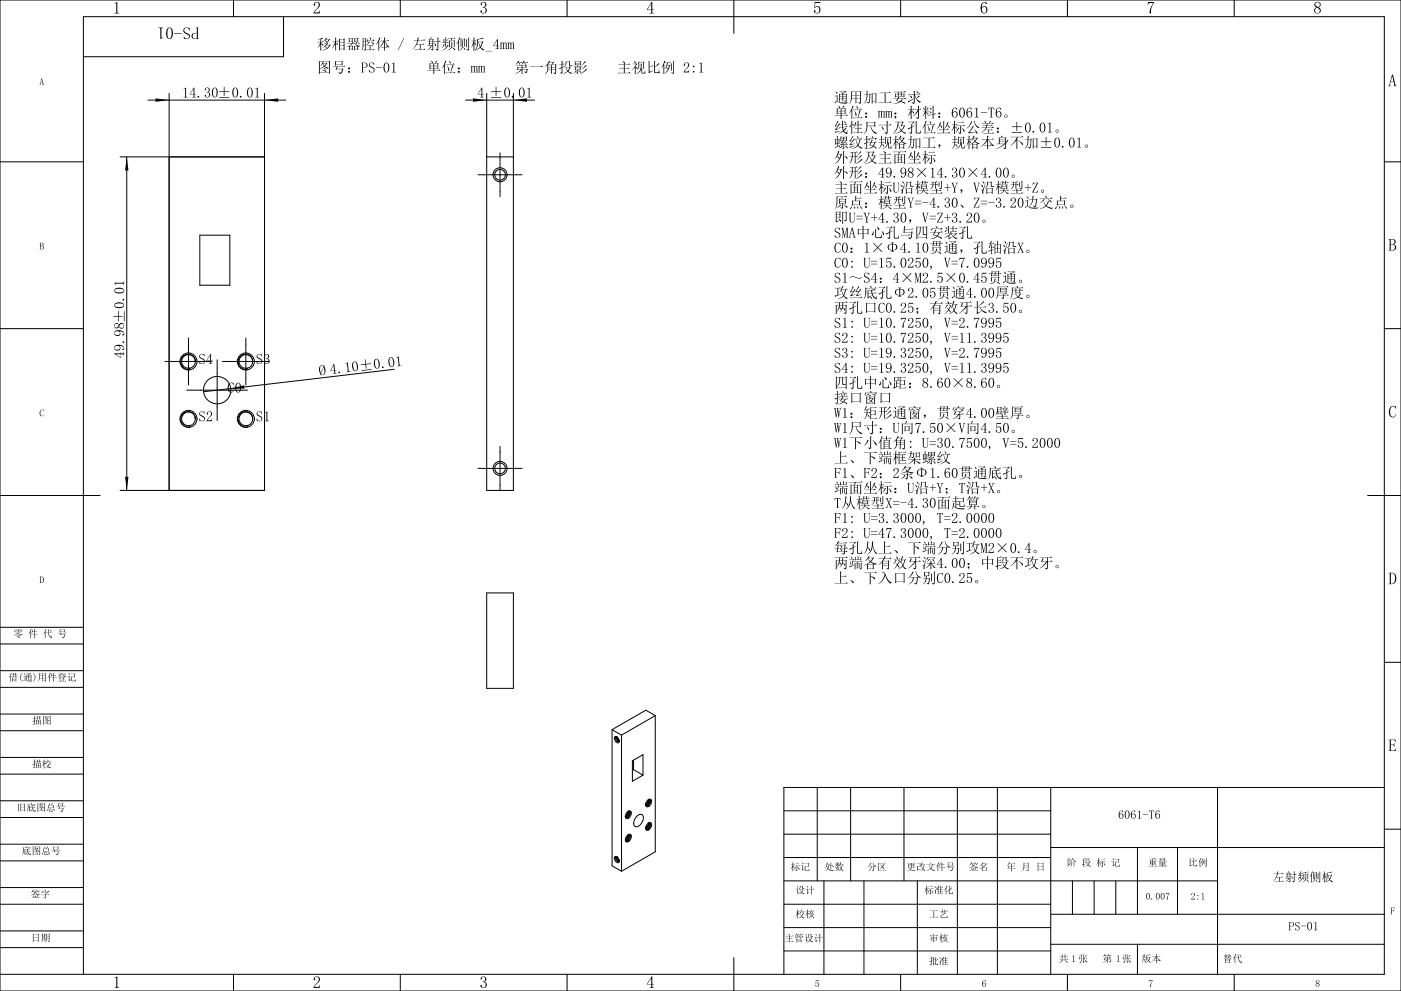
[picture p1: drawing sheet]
<svg xmlns="http://www.w3.org/2000/svg" width="420mm" height="297mm" viewBox="0 0 420 297" stroke-linecap="round" stroke-linejoin="round" font-family="sans-serif">
<!-- layer: 5 -->
<g fill="none" stroke="#000" stroke-width=".3">
<path d="M70 0v5M85 5v12h-60M120 0v5M170 0v5M220 0v10M270 0v5M320 0v5M370 0v5M0 48.5h25M415 48.5h5M0 98.5h25M415 98.5h5"/>
<path d="M0 148.5h30M410 148.5h10M415 198.5h5M415 236h-180v56M415 248.5h5M0 292h415v-287h-390v287M70 292v5M120 292v5M170 292v5M220 287v10M270 292v5M320 292v5"/>
<path d="M370 292v5"/>
</g>
<!-- layer: 9 -->
<path d="M0 0h420v297h-420z" fill="none" stroke="#000" stroke-width=".3"/>
<!-- layer: 10 -->
<g fill="none" stroke="#000" stroke-width=".3">
<path d="M44.4 30h41.2M50.7 28v119M79.3 28v119h-43.3M139.6 30h20.7M145.9 28v19M153.9 28v19M36 47h43.3M38 47v100M143.3 52.4h13.2M149.9 45.8v13.2M49.5 108.3h14.1M56 116.9h18.2"/>
<path d="M56.5 101.3v14.1M65.1 107.8v18.2M66.7 108.3h14.1M73.7 101.3v14.1M118.1 110.7l-57.1 6.7M149.9 133.8v13.2M143.3 140.4h13.2M0 193h25M0 188h25M0 206h25M0 201h25M0 219h25"/>
<path d="M0 214h25M0 232h25M0 227h25M0 240h25M245 236v28M255 236v28M271 236v28M287 236v56M299 236v56M315 236v56M365 236v56M0 245h25"/>
<path d="M0 258h25M0 253h25M235 243h80M235 250h80M235 257h80M315 254h100M341 254v20M353 254v20M0 271h25M0 266h25M0 279h25M235 271h80"/>
<path d="M235 264h130M235 278h80M247 264v28M259 264v28M275 264v28M315 274h100M0 284h25M235 285h80M315 283h100"/>
</g>
<!-- layer: sld-0 -->
<path d="M321.5 264v10M328 264v10M334.5 264v10M341 283v9" fill="none" stroke="#000" stroke-width=".3"/>
<!-- layer: 10 -->
<g fill="#000">
<path d="M46.6 29.5l4.1 .5-4.1 .5zM79.3 30l4.1-.5v1zM141.8 29.5l4.1 .5-4.1 .5zM153.9 30l4.1-.5v1zM38 47l.5 4.1h-1zM69.2 116.5l4-1 .1 1zM37.5 142.9h1l-.5 4.1z"/>
<path d="M34.3 .9l.9-.4v3.1l.6 .4h-1.5l.6-.4-.1-2.5z" fill-rule="evenodd"/>
<path d="M94.3 .8a1.02 1.02 0 0 1 1.6 .4 1.02 1.02 0 0 1-.7 1.4l-1 1.1h1.3l.5-.5-.2 .8h-1.8l.7-1.1a1.44 1.44 0 0 0 .6-2.1 .62 .62 0 0 0-.8 .1 .62 .62 0 0 0-.1 .8l-.3-.1-.1-.2z" fill-rule="evenodd"/>
<path d="M97.7 11.2l.4 .3-.4 .3 1-.1 .3 .2-1.2 1.1-.9 .4 1.7-1.5h-1l-.1 .1 .4 .4-.1 .2-.3-.5-.5 .4zM98.1 12.9l.3 .2-.5 .4 1-.2 .2 .3h-.1a2.99 2.99 0 0 1-2.6 1.5l1.2-.4 1-.9 .2-.2h-.9l-.4 .2 .4 .4-.1 .3-.3-.6-.7 .4zM95.3 11.8l1.3-.5 .3 .3-.6 .1v.9l.4-.2 .3 .3h-.7v.3a.44 .44 0 0 1 .5 .2 .44 .44 0 0 1-.1 .5l-.4-.6v1.9l-.3 .2v-1.9l-.8 1.1 .8-1.7-.8-.1h.9v-.8zM101.9 13.7v.9h1.1v-.9zM101.7 11.5l1.3 .2 .1-.2 .3 .2-.1 3.3-.3 .1v-.4h-1.1v.3l-.2 .1zM101.9 11.8v.8h1.1v-.8zM101.9 12.7v.9h1.1v-.9zM100.5 11.2l.4 .2-.2 .9 .6-.2 .3 .3h-.9v.4a.46 .46 0 0 1 .5 .2 .46 .46 0 0 1 0 .6l-.5-.7 .1 2.1-.3 .2v-2.1l-.9 1.4 .9-2.1-.8-.1h.8zM104.8 11.6v.7h.7v-.7zM104.5 11.3l.3 .2 .8-.2 .3 .3-.2 .9-.9-.1-.3 .3zM104.1 12.9h1.4l.3-.5 .3 .3-.3 .2h1.1l-.3-.4 .4 .2v.2l.5-.2 .4 .3h-1.6l1.7 .8-.6 .1v1l-1-.1-.3 .3v-1.4l1 .1-.9-.8h-.5l-.9 .8 .8-.1 .3 .2-.2 1-.9-.1-.2 .3v-1.2l-.7 .1 1.6-1zM104.8 13.9v.7h.7v-.7zM106.4 13.9v.7h.7v-.7zM106.5 11.6v.7h.6v-.7zM106.2 11.3l.3 .2 .7-.2 .3 .2-.1 1-.9-.1-.3 .2zM110.2 11.7l.1 .3h1.6l.1-.2 .3 .3-.5 .4 .1-.4h-1.6l-.3 .4zM110.6 12.4l.3 .2-1 .9zM111.3 12.5l.7 .5v.4zM110.1 13.6h1.4l.2-.2 .3 .3h-.9v1.2h.6l.3-.2 .3 .3-2.3 .1-.2-.2h1v-1.2zM110.7 11.2a.41 .41 0 0 1 .5 .2 .41 .41 0 0 1-.1 .5zM108.7 11.4l.8 .2 .1-.2 .3 .2-.2 3-.3 .6-.4-.4h.5v-1.3h-.5l-.1 .9-.6 .8 .4-1.2zM109 11.7v.8h.5v-.8zM109 12.6v.8h.5v-.8zM113.7 11.2l.4 .2-.6 1 .3 .1-.1 2.5-.3 .2v-2.6l-.7 .7zM114 12.2h1.1v-1l.4 .2-.1 .8h.7l.3-.2 .3 .3h-1.2l.6 1.2 .7 .6-.4 .1-.2-.1-.8-1.8v1.8l.5-.2 .3 .3h-.8v.8l-.3 .2v-1l-.8-.1h.8v-1.6l-.6 1.1-.7 .7 1.1-2zM121 11.4l-1.6 3.7zM123.9 12h1.2l.1-.8 .4 .2-.2 .6h1.5l.2-.3 .4 .4h-2.1l-.4 1.2h1.6l.3-.3 .3 .4h-1.1v1.4h.9l.2-.3 .4 .4-3.1 .1-.1-.2h1.5v-1.4l-.9-.1-1.2 1.5 .9-1.4 .4-1.3zM128.8 11.9v.5h.8v-.5zM128.8 12.5v.5h.8v-.5zM128.8 13.1v.5h.8v-.5zM128.5 11.6l.5 .2 .2-.6 .3 .1-.4 .5 .6-.2 .3 .2-.1 2.9-.4 .5-.4-.4h.5v-1.1l-1.5 1.3 1.1-1.3-1.1-.1h.5zM131.1 11.2l.4 .2-.1 1 .4-.2 .3 .3h-.7v2.2l-.4 .5-.6-.5 .8-.1v-2.1l-1.2-.1h1.2zM130.2 13a.5 .5 0 0 1 .5 .3 .5 .5 0 0 1-.1 .5zM134.2 13.4l.3 .2-.7 .9-1.2 .6a3.2 3.2 0 0 0 1.6-1.7zM133 11.7l.3 .1-.1 .9h.3v-1.5l.4 .1-.2 .7 .5-.2 .3 .3h-.8v.6l.6-.1 .2 .2h-1l.3 .2-.1 1-.2 .1v-1.3l-1-.1h.5zM133.1 13.2l.3 .2-.9 1zM134.3 11.4h1.7l.2-.2 .3 .3h-.9l-.3 .7 .9-.1 .2 .2-.1 1.7-.2 .2v-1.9h-1.2v1.8l-.3 .1v-2.1l.6 .1 .1-.7zM135.3 12.6l.4 .2-.1 .1a1.74 1.74 0 0 1-1.5 2.2 1.97 1.97 0 0 0 1.2-2.5zM135.5 14.2l.8 .4 .1 .5zM137.7 11.2l.3 .2-.5 1 .2 .1-.1 2.6-.2 .1v-2.7l-.6 .8zM138.1 11.5l1 .1 .2-.1 .2 .2-.1 2.1-.3 .1v-2.1h-.8v2.1l-.2 .1zM138.6 12l.3 .2-.1 1.2a1.55 1.55 0 0 1-1.1 1.7 2.92 2.92 0 0 0 .9-3.1zM138.8 14.1a.59 .59 0 0 1 .6 .3 .59 .59 0 0 1 0 .6zM139.7 11.8l.4 .2-.1 2-.3 .2zM140.4 11.3l.4 .2-.2 3.3-.3 .4-.6-.4 .7-.2zM143 11.6l.3 .2 1.3-.5 .3 .3-1.6 .3v.6l1.4-.1 .2 .2-.3 .5a1.05 1.05 0 0 0-.3 1.1 1.05 1.05 0 0 0 1 .7l-.4 .2-.9-.8-1.4 .8 1.3-1-.5-1.5h-.1v.3a2.16 2.16 0 0 1-1 2.2 4.7 4.7 0 0 0 .7-3.5zM143.5 12.6l.5 1.3 .5-1.3zM142 11.2l.3 .2-.1 .8 .4-.2 .3 .3h-.7v.5a.53 .53 0 0 1 .5 .8l-.5-.7v2.2l-.2 .1v-2.1l-.7 1.1 .6-1.9-.6-.1h.7zM145.5 15.3l2.1 .1zM149.1 11.7h.1v2h.5l-.5 .1v.6l.5 .3h-1.2l.4-.2 .1-.7h-1.2zM148.9 12.2l-.9 1.5h1zM149.9 12.8l.4-.1v.3a.4 .4 0 0 1 .4-.3 .4 .4 0 0 1 .4 .3 .41 .41 0 0 1 .4-.2 .41 .41 0 0 1 .4 .4l.1 1.5h-.5l.1-.2-.1-1.6-.4 .3 .2 1.5h-.6l.2-.2-.2-1.6-.4 .3 .2 1.5h-.6l.2-.2zM152.1 12.8l.4-.1v.3a.4 .4 0 0 1 .4-.3 .4 .4 0 0 1 .4 .3 .41 .41 0 0 1 .4-.2 .41 .41 0 0 1 .4 .4l.1 1.5h-.6l.2-.2-.2-1.6-.3 .3 .2 1.5h-.6l.1-.2-.1-1.6-.4 .3 .2 1.5h-.6l.2-.2z" fill-rule="evenodd"/>
<path d="M95.6 18.2l3 .2 .1-.2 .3 .2-.1 3.6-.2 .1v-.3h-2.8v.3l-.3 .1zM95.9 18.5v2.1l1.2-.8-.4-.7-.6 .7 .7-1.3zM96.8 18.5l.3 .1-.3 .3 1.1-.1 .2 .2-.7 .9 1.2 .5-.3 .2-1.1-.6-1.3 .7v1h2.8v-3.2zM96.8 19l.4 .7 .5-.7zM96.9 20.4l.6 .1 .1 .4zM96.6 21l1 .1 .2 .4zM100.5 18.3l1.9 .1 .2-.2 .2 .2-.1 1.2-2-.1-.2 .2zM100.7 18.5v.9h1.7v-.9zM99.7 19.9h3.3l.2-.2 .3 .3h-2.3l-.2 .6h1.5l.2-.2 .3 .3-.2 .1a.88 .88 0 0 1-1 1.2l-.4-.4a.75 .75 0 0 0 .9 .1 .75 .75 0 0 0 .2-1l-1.7 .2-.2-.3 .3-.6zM104.3 21.5a.31 .31 0 0 1 .6 0 .31 .31 0 0 1-.6 0zM104.3 20.5a.35 .35 0 0 1 .7 0 .35 .35 0 0 1-.7 0zM108.3 18.8h1a.78 .78 0 0 1 .9 .7 .78 .78 0 0 1-.9 .8h-.5v1.2l.3 .2h-.8l.2-.2v-2.5zM108.9 18.9l-.1 1.3h.4a.7 .7 0 0 0 .7-.9 .7 .7 0 0 0-1-.4zM110.8 19l1.3-.3v.8a.64 .64 0 0 0-.6-.7 .64 .64 0 0 0-.7 .6 .64 .64 0 0 0 .7 .7 .9 .9 0 0 1 .7 1.2 .9 .9 0 0 1-1.4 .3l-.1-.7a.7 .7 0 0 0 .5 .8 .7 .7 0 0 0 .8-.6 .7 .7 0 0 0-.6-.8 .8 .8 0 0 1-.7-.5 .8 .8 0 0 1 .1-.8zM112.7 20.1h1.9v.1h-1.9zM115.6 19.1l-.3 .9a1.2 1.2 0 0 0 .7 1.5l.4-1a1.2 1.2 0 0 0-.7-1.6zM115.4 18.9a.89 .89 0 0 1 1 .1 .89 .89 0 0 1 .3 .9 1.29 1.29 0 0 1-1.1 1.8 1.99 1.99 0 0 1-.2-2.8zM117.4 19l.8-.3v2.6l.5 .4h-1.3l.5-.4v-2.1zM129 19.2v.5h.9v-.5zM130.2 19.2v.5h1v-.5zM129 19.8v.6h.9v-.6zM130.2 19.8v.6h1v-.6zM129.2 18.2a.49 .49 0 0 1 .5 .2 .49 .49 0 0 1-.1 .6zM128.8 18.9l1.5 .2 .5-.9 .3 .2-.7 .7 .9-.2 .2 .2-.1 1.5-1.2-.1v.5h1.3l.2-.2 .4 .4h-1.9v.9l-.3 .1v-1h-1.6l-.2-.2h1.8v-.5h-.9l-.2 .3zM133.5 18.2l.4 .2-.6 1 .2 .1-.1 2.5-.2 .2v-2.6l-.7 .9zM134.6 18.3l.5 .5-.2 .3zM133.7 19.2h2.1l.2-.2 .3 .3zM134.1 19.7l.2 .3a.78 .78 0 0 1 .1 1.3zM135.5 19.5l.5 .2-.8 2.1h.7l.3-.3 .3 .4h-2.8l-.1-.1h1.4zM137.2 21.5a.35 .35 0 0 1 .7 0 .35 .35 0 0 1-.7 0zM137.3 20.5a.31 .31 0 0 1 .6 0 .31 .31 0 0 1-.6 0zM141.1 19.8l.4-.1v.3a.4 .4 0 0 1 .4-.3 .4 .4 0 0 1 .4 .3 .41 .41 0 0 1 .5-.2 .41 .41 0 0 1 .3 .4l.2 1.5h-.6l.1-.2-.1-1.6-.4 .3 .2 1.5h-.6l.2-.2-.2-1.6-.4 .3 .2 1.5h-.6l.2-.2zM143.3 19.8l.4-.1v.3a.4 .4 0 0 1 .4-.3 .4 .4 0 0 1 .4 .3 .41 .41 0 0 1 .5-.2 .41 .41 0 0 1 .3 .4l.2 1.5h-.6l.1-.2-.1-1.6-.4 .3 .2 1.5h-.6l.2-.2-.2-1.6-.4 .3 .2 1.5h-.6l.2-.2zM155.3 18.2l.4 .2-.4 .3h.8l.2-.2 .3 .3h-1l.3 .3-.2 .3a.45 .45 0 0 0-.3-.5 .45 .45 0 0 0-.5 .3l-.3 .2zM157 18.2l.3 .2-.3 .3h.8l.3-.2 .2 .3h-1.1l.4 .4-.2 .2a.42 .42 0 0 0-.3-.5 .42 .42 0 0 0-.5 .3l-.3 .2zM155 19.5h2.5l.2-.2 .2 .3-.1 .7-1.2-.1v.6l1.4-.2 .3 .2-.3 .6a.39 .39 0 0 1-.2 .4 .39 .39 0 0 1-.5-.2l-.2-.2a.49 .49 0 0 0 .6 .1 .49 .49 0 0 0 .2-.6h-1.3v1.2l-.2 .1v-1.3l-.9 .7-1.1 .5 1.7-1.2-1 .1-.2-.2 .3-.8 1.2 .1v-.5zM156.6 19.6v.5h1v-.5zM155.4 20.2l-.1 .6h1.1v-.6zM158.9 20h3.2l.3-.3 .4 .4h-3.8zM164.6 18.8l-.3 .6h1.1l.3-.6zM164.4 19.5v.6h.8v-.6zM165.5 19.5v.6h1v-.6zM164.4 20.2l-.1 .6h.9v-.6zM165.5 20.2v.6h1v-.6zM164.6 18.2l.4 .2-.3 .3h.9l.2-.2 .3 .3-.6 .6h.9l.2-.2 .3 .2-.2 2.5-.3 .3-.6-.3 .6-.1 .1-.9h-1v1.1l-.3 .1v-1.2h-.9l-.3 .8-.7 .5a2.49 2.49 0 0 0 .8-2.8l-.8 .5 .9-.8zM169.6 18.3l.2 .2 .9-.2 .3 .2-.1 1.1h.6l.1 .2h-.9l-.1-1.2h-.8l-.3 1.1-.5 .5 .5-.6zM169.3 20.1h1.4l.1-.2 .3 .3-.2 .3a.7 .7 0 0 0-.4 .9 .7 .7 0 0 0 .9 .4l.2 .1-.3 .2-1.1-.6-1.5 .7 1.4-.9-.5-1.1zM169.7 20.2l.5 1 .5-1zM168.4 18.2l.4 .2-.2 .8 .4-.2 .3 .3h-.7v.8l.6-.2-.6 .3v1.5l-.3 .4-.5-.4h.5l.1-1.4-.6 .4-.2-.3 .8-.2v-.9l-.8-.1h.8zM172.3 18.3l1.5 .1 .2-.1 .2 .2-.1 1-1-.1 .2 .4h.6l.2-.2 .4 .3-2.4 .1-.1-.2h1.1l-.1-.4-.7 .2zM172.6 18.5v.4h1.3v-.4zM172.6 19v.3h1.3v-.3zM172.3 20.1l1.5 .1 .1-.2 .3 .2-.1 .8-.8-.1v1l-.3 .2-.4-.3h.5v-.9l-.8 .2zM172.6 21.1l.3 .2-.9 .8zM173.5 21.2l.6 .2v.4zM172.6 20.3v.5h1.2v-.5zM175.3 18.3l.4 .3-1.3 1zM175.6 19.5l.3 .2-1.5 1.1zM173.8 22.1l1.1-.6 .8-.9 .3 .3-1.3 .9zM186.6 18.3l.8 .5-.1 .4zM185.4 19.2h2.9l.3-.2 .3 .4h-1.6v1.1h.8l.2-.3 .4 .4h-1.4v1.2h1.2l.2-.2 .4 .3-3.8 .1-.1-.2h1.8v-1.2l-1.3-.1h1.3v-1.1zM191.4 18.4l1.4 .2 .2-.2 .2 .2-.1 1.9-.2 .1v-1.9h-1.3v1.8l-.2 .2zM192.1 19l.4 .2-.2 .7a2.06 2.06 0 0 1-1.6 2.2 2.69 2.69 0 0 0 1.4-3.1zM192.3 20.4l.4 .2-.1 1.2h.6l.2-.8 .1 .9h-1.2zM189.6 19.1h1.1l.1-.2 .3 .3-.5 .9a.5 .5 0 0 1 .5 .2 .5 .5 0 0 1 0 .5l-.5-.6v1.8l-.3 .2v-2l-.8 .7 1.2-1.7zM190 18.3a.43 .43 0 0 1 .5 .2 .43 .43 0 0 1-.1 .5zM194.4 18.3l.5 .2-.2 1.3h.7l.2-.2 .3 .3h-1.2v1.6l1.2-.3-1.3 .7-.2-.3zM196.1 18.3l.4 .2-.2 .1v1.4l1.1-1.1 .3 .3-1.4 .9 .1 1.5h1l.2-.8 .3 .8-.2 .2-1.6-.1zM199.4 18.8h1.2l.2-.2 .3 .3h-.9l-.2 .7 .7-.2 .3 .2-.3 .5a2.51 2.51 0 0 1-1.5 1.9l.8-.8 .6-1.5h-.6l-.2 .4 .4 .4-.1 .2-.4-.5-.4 .5 .7-1.8zM201.1 19l.4 .1-.1 2-.3 .1zM201.8 18.3l.4 .1-.2 3.4-.3 .4-.6-.3 .7-.3zM199.1 18.2l.4 .2-.5 1 .3 .1-.2 2.6-.2 .1v-2.6l-.6 .7zM205.2 18.9a.88 .88 0 0 1 1.4 .3 .88 .88 0 0 1-.6 1.3l-.9 .9h1.2l.3-.4-.1 .7h-1.6l.8-1.2a.83 .83 0 0 0 .6-.9 .83 .83 0 0 0-.7-.7l-.3 .2-.1 .6-.2-.2zM207.7 19.9a.25 .25 0 0 1 .5 0 .25 .25 0 0 1-.5 0zM207.7 21.5a.25 .25 0 0 1 .5 0 .25 .25 0 0 1-.5 0zM209.6 19l.8-.3v2.6l.5 .4h-1.3l.5-.4v-2.1z" fill-rule="evenodd"/>
<path d="M144.3 .7a.85 .85 0 0 1 1.4 .2 .85 .85 0 0 1-.5 1.3 .96 .96 0 0 1 .5 1.6 .96 .96 0 0 1-1.7-.5 .31 .31 0 0 1 .5 0 .31 .31 0 0 1-.1 .4 .81 .81 0 0 0 1.3-.5 .81 .81 0 0 0-1-.9 .79 .79 0 0 0 .8-.8 .79 .79 0 0 0-.6-.8 .43 .43 0 0 0-.5 .2 .43 .43 0 0 0 .1 .5h-.4z" fill-rule="evenodd"/>
<path d="M195.4 .6h.2v2.3h.5l-.5 .1v.6l.4 .4h-1.3l.5-.2v-.8h-1.3zM195.2 1.1l-1.1 1.8h1.1z" fill-rule="evenodd"/>
<path d="M244.3 .6h1.6l-.1 .3h-1.4l-.1 1.3a.99 .99 0 0 1 1.4-.1 .99 .99 0 0 1 .1 1.4 .86 .86 0 0 1-1 .6 .86 .86 0 0 1-.6-1l.3 .2a.55 .55 0 0 0 .4 .7 .55 .55 0 0 0 .6-.5 .82 .82 0 0 0 .1-1.1 .82 .82 0 0 0-1.1-.2l-.3 .2z" fill-rule="evenodd"/>
<path d="M294.6 2.3a.86 .86 0 0 0-.2 1.1 .86 .86 0 0 0 1.1 .3 .89 .89 0 0 0 .2-1.1 .89 .89 0 0 0-1-.4zM294.5 .9a.65 .65 0 0 1 .8-.4 .65 .65 0 0 1 .4 .7h-.2l-.1-.3a.62 .62 0 0 0-.8-.1 .62 .62 0 0 0-.2 .7l-.1 .9a.93 .93 0 0 1 1.3-.5 .93 .93 0 0 1 .4 1.3 1.02 1.02 0 0 1-1.2 .8 1.02 1.02 0 0 1-.8-1.2l.1-1.1z" fill-rule="evenodd"/>
<path d="M344.2 .6h1.8a7.2 7.2 0 0 0-1 3.4h-.2a3.1 3.1 0 0 1 .7-2.6l.2-.5h-1.2l-.5 .5z" fill-rule="evenodd"/>
<path d="M394.6 2.4a.77 .77 0 0 0-.1 1.4 .77 .77 0 0 0 1.1-.7l-.4-.5zM394.3 .8a.9 .9 0 0 1 1.4 0 .9 .9 0 0 1-.4 1.4 .96 .96 0 0 1 .4 1.5 .96 .96 0 0 1-1.5 0 .96 .96 0 0 1 .4-1.5 .85 .85 0 0 1-.3-1.4zM394.5 .9a.72 .72 0 0 0 .1 .9 .72 .72 0 0 0 .9 0 .71 .71 0 0 0-.1-1 .71 .71 0 0 0-.9 .1z" fill-rule="evenodd"/>
<path d="M12.4 23.5h.2l.6 2h-.5v-.8h-.5v.8h-.4zM12.5 23.7l-.3 1h.5z" fill-rule="evenodd"/>
<path d="M55 26.5l.8-.3v2.6l.5 .4h-1.3l.5-.4v-2.1zM58.1 26.2h.2v2h.5l-.5 .1v.6l.4 .3h-1.1l.4-.2v-.7h-1.1zM58 26.7l-1 1.5h1zM59.2 29a.26 .26 0 0 1 .5 0 .26 .26 0 0 1-.5 0zM61.6 26.4a.73 .73 0 0 1 1.2 .1 .73 .73 0 0 1-.4 1.1 .81 .81 0 0 1 .6 .9 .81 .81 0 0 1-.8 .7 .81 .81 0 0 1-.8-.7l.3-.1a.58 .58 0 0 0 .5 .8 .58 .58 0 0 0 .5-.8l-.1-.5-.7-.2a.68 .68 0 0 0 .7-.6 .68 .68 0 0 0-.5-.7l-.4 .1-.1 .6-.2-.3zM64.1 26.6l-.3 .9a1.2 1.2 0 0 0 .7 1.5l.4-1a1.2 1.2 0 0 0-.6-1.6zM63.9 26.4a.89 .89 0 0 1 1 .1 .89 .89 0 0 1 .4 .9 1.29 1.29 0 0 1-1.1 1.8 1.99 1.99 0 0 1-.3-2.8z" fill-rule="evenodd"/>
<path d="M65.7 29.1h3v.2h-3zM65.7 27.4h1.4v-1.4h.2v1.4h1.4v.2h-1.4v1.2h-.2v-1.2h-1.4zM70.2 26.6l-.2 .9a1.2 1.2 0 0 0 .7 1.5l.4-1a1.2 1.2 0 0 0-.7-1.6zM70.1 26.4a.89 .89 0 0 1 .9 .1 .89 .89 0 0 1 .4 .9 1.29 1.29 0 0 1-1.1 1.8 1.99 1.99 0 0 1-.2-2.8zM71.9 29a.26 .26 0 0 1 .5 0 .26 .26 0 0 1-.5 0zM74.6 26.6l-.2 .9a1.2 1.2 0 0 0 .7 1.5l.3-1a1.2 1.2 0 0 0-.6-1.6zM74.4 26.4a.89 .89 0 0 1 1 .1 .89 .89 0 0 1 .4 .9 1.29 1.29 0 0 1-1.1 1.8 1.99 1.99 0 0 1-.3-2.8zM76.5 26.5l.8-.3v2.6l.5 .4h-1.3l.5-.4v-2.1z" fill-rule="evenodd"/>
<path d="M144.4 26.2h.2v2h.5l-.5 .1v.6l.4 .3h-1.1l.4-.2v-.7h-1.1zM144.3 26.7l-1 1.5h1z" fill-rule="evenodd"/>
<path d="M147.2 29.1h3v.2h-3zM147.2 27.4h1.4v-1.4h.2v1.4h1.4v.2h-1.4v1.2h-.2v-1.2h-1.4zM151.7 26.6l-.2 .9a1.2 1.2 0 0 0 .7 1.5l.4-1a1.2 1.2 0 0 0-.7-1.6zM151.6 26.4a.89 .89 0 0 1 1 .1 .89 .89 0 0 1 .3 .9 1.29 1.29 0 0 1-1.1 1.8 1.99 1.99 0 0 1-.2-2.8zM153.4 29a.26 .26 0 0 1 .5 0 .26 .26 0 0 1-.5 0zM156.1 26.6l-.2 .9a1.2 1.2 0 0 0 .7 1.5l.4-1a1.2 1.2 0 0 0-.7-1.6zM156 26.4a.89 .89 0 0 1 .9 .1 .89 .89 0 0 1 .4 .9 1.29 1.29 0 0 1-1.1 1.8 1.99 1.99 0 0 1-.2-2.8zM158 26.5l.8-.3v2.6l.5 .4h-1.3l.5-.4v-2.1z" fill-rule="evenodd"/>
<path d="M251.1 32.7v.5h.9v-.5zM252.3 32.7v.5h.9v-.5zM251.1 33.3v.6h.9v-.6zM252.3 33.3v.6h.9v-.6zM251.3 31.7a.49 .49 0 0 1 .5 .2 .49 .49 0 0 1-.1 .6zM250.8 32.4l1.6 .2 .4-.9 .4 .2-.7 .7 .8-.2 .3 .2-.1 1.5-1.2-.1v.5h1.2l.3-.2 .4 .4h-1.9v.9l-.3 .1v-1h-1.7l-.1-.2h1.8v-.5h-.9l-.3 .3zM255.6 31.7l.3 .2-.5 1 .2 .1-.1 2.5-.3 .2 .1-2.6-.7 .9zM256.7 31.8l.5 .5-.2 .3zM255.8 32.7h2.1l.2-.2 .3 .3zM256.2 33.2l.2 .3a.78 .78 0 0 1 .1 1.3zM257.6 33l.4 .2-.7 2.1h.7l.3-.3 .3 .4h-2.8l-.1-.1h1.4zM259.3 35a.31 .31 0 0 1 .6 0 .31 .31 0 0 1-.6 0zM259.3 34a.31 .31 0 0 1 .6 0 .31 .31 0 0 1-.6 0zM263.2 33.3l.4-.1v.3a.4 .4 0 0 1 .4-.3 .4 .4 0 0 1 .4 .3 .41 .41 0 0 1 .5-.2 .41 .41 0 0 1 .3 .4l.1 1.5h-.5l.1-.2-.1-1.6-.4 .3 .2 1.5h-.6l.2-.2-.2-1.6-.4 .3 .2 1.5h-.6l.2-.2zM265.4 33.3l.4-.1v.3a.4 .4 0 0 1 .4-.3 .4 .4 0 0 1 .4 .3 .41 .41 0 0 1 .4-.2 .41 .41 0 0 1 .4 .4l.1 1.5h-.5l.1-.2-.1-1.6-.4 .3 .2 1.5h-.6l.2-.2-.2-1.6-.4 .3 .2 1.5h-.6l.2-.2zM268.2 34.8a.44 .44 0 0 1 .6 .5 .44 .44 0 0 1-.6 .3 .3 .3 0 0 0 .3-.3 .3 .3 0 0 0-.4-.3zM268.1 34a.3 .3 0 0 1 .6 0 .3 .3 0 0 1-.6 0zM275.2 31.7l.4 .2-.1 .8 .4-.2 .3 .3h-.7v2.5l-.4 .4-.6-.5 .7-.1v-1.8l-.8 1.1-.7 .5 1.4-2.1-.9-.1h1zM273 31.7l.4 .2-.1 .8 .5-.2 .3 .4h-.8v.3a.56 .56 0 0 1 .5 .2 .56 .56 0 0 1 0 .6l-.5-.7v1.2a.94 .94 0 0 1-.3 1.2v-2.1l-.9 1.2 .9-1.9-.9-.2h.9zM277.4 31.7l.4 .2-.2 1.3 .6-.2 .3 .3h-.9v.3l.7 .5-.1 .2-.6-.6 .1 1.8-.3 .2v-1.9l-.9 1.1 .8-1.6-.7-.1h.8zM276.7 32.2h.1a.49 .49 0 0 1 .2 .8zM278.7 32.2a.44 .44 0 0 1 .5 .2 .44 .44 0 0 1-.1 .6zM278.6 33.3a.45 .45 0 0 1 .5 .2 .45 .45 0 0 1 0 .5zM279.6 31.7l.4 .2-.2 2.3 .4-.3 .4 .3-.8 .1 .1 1.3-.3 .1v-1.3l-1.4 .3-.2-.1 1.6-.3zM278.1 32.1l.3 .3-.6 .7zM281.3 35a.31 .31 0 0 1 .6 0 .31 .31 0 0 1-.6 0zM281.3 34a.31 .31 0 0 1 .6 0 .31 .31 0 0 1-.6 0zM285.8 33.7a.73 .73 0 0 0-.1 1 .73 .73 0 0 0 1 .2 .73 .73 0 0 0 .1-1 .73 .73 0 0 0-1-.2zM285.6 32.7a.65 .65 0 0 1 .7-.5 .65 .65 0 0 1 .6 .6h-.2a.49 .49 0 0 0-.4-.4 .49 .49 0 0 0-.5 .4l-.2 1a.84 .84 0 0 1 1.3-.3 .84 .84 0 0 1 .1 1.3 .95 .95 0 0 1-1.3 .3 .95 .95 0 0 1-.4-1.2zM288.1 32.6l-.3 .9a1.2 1.2 0 0 0 .7 1.5l.4-1a1.2 1.2 0 0 0-.6-1.6zM287.9 32.4a.89 .89 0 0 1 1 .1 .89 .89 0 0 1 .4 .9 1.29 1.29 0 0 1-1.1 1.8 1.99 1.99 0 0 1-.3-2.8zM290.2 33.7a.73 .73 0 0 0-.1 1 .73 .73 0 0 0 .9 .2 .73 .73 0 0 0 .2-1 .73 .73 0 0 0-1-.2zM290 32.7a.65 .65 0 0 1 .7-.5 .65 .65 0 0 1 .6 .6h-.2a.49 .49 0 0 0-.4-.4 .49 .49 0 0 0-.5 .4l-.2 1a.84 .84 0 0 1 1.3-.3 .84 .84 0 0 1 0 1.3 .95 .95 0 0 1-1.2 .3 .95 .95 0 0 1-.4-1.2zM292.2 32.5l.7-.3v2.6l.5 .4h-1.2l.5-.4v-2.1zM294 33.6h1.9v.1h-1.9zM296.4 32.3h1.6v.6a.42 .42 0 0 0-.2-.4 .42 .42 0 0 0-.5 .1v2.4l.3 .2h-.9l.3-.2v-2.5a.49 .49 0 0 0-.7 .4zM299 33.7a.73 .73 0 0 0-.1 1 .73 .73 0 0 0 .9 .2 .73 .73 0 0 0 .2-1 .73 .73 0 0 0-1-.2zM298.8 32.7a.65 .65 0 0 1 .7-.5 .65 .65 0 0 1 .5 .6h-.1a.49 .49 0 0 0-.5-.4 .49 .49 0 0 0-.5 .4l-.1 1a.84 .84 0 0 1 1.2-.3 .84 .84 0 0 1 .1 1.3 .95 .95 0 0 1-1.2 .3 .95 .95 0 0 1-.4-1.2zM301.1 34.8a.47 .47 0 0 1 .9 0 .47 .47 0 0 1-.9 0zM301.2 34.8a.35 .35 0 0 0 .7 0 .35 .35 0 0 0-.7 0z" fill-rule="evenodd"/>
<path d="M251.8 28.3v.5h.8v-.5zM252.8 28.3v.5h.8v-.5zM251.8 28.9v.5h.8v-.5zM252.8 28.9v.5h.8v-.5zM251.6 27.4l1.9-.2 .3 .4a.76 .76 0 0 0-1 .6l.9-.2 .2 .2-.1 2.1-.3 .3-.5-.3 .5-.1 .1-.6h-.8v.7l-.2 .1v-.8h-.8v.8l-.2 .1v-2.5l1 .2-.4-.5 .6 .2 .5-.4zM250.5 27.4a.44 .44 0 0 1 .5 .2 .44 .44 0 0 1-.1 .5zM250.2 28.7l.7-.2 .3 .2-.1 1.5a3.3 3.3 0 0 0 3.1 .5 2.34 2.34 0 0 1-2.2 .2l-.4-.1a.58 .58 0 0 0-.7-.4 .58 .58 0 0 0-.5 .5l-.2-.2 .7-.4v-1.5zM256.7 28.6v.9h1.2v-.9zM255.1 27.3l.3 .2h2.5l.1-.2 .2 .2-.3 3.5-.2 .2-.5-.4 .6-.1 .1-1.1h-1.2v1.3l-.2 .1v-1.4h-1.1l-.8 1.5 .5-1.3zM255.4 27.6v.9h1.1v-.9zM256.7 27.6v.9h1.2v-.9zM255.4 28.6v.9h1.1v-.9zM259.8 27.2l.4 .2-.2 .8 .8-.2 .3 .2-.4 2.4-.4 .4-.5-.5a.5 .5 0 0 0 .6 .1 .5 .5 0 0 0 .2-.6l.1-1.7h-.7v.3a2.73 2.73 0 0 1-1.1 2.5l.7-1.2 .2-1.6-.8-.1h.8zM261.3 27.9l.3 .2 1-.2 .2 .2-.1 2.8-.2 .1v-.5h-.9v.5l-.3 .1zM261.6 28.2v2.2h.9v-2.2zM263.6 27.8h2.9l.2-.3 .4 .4h-1.6v2.8h1.1l.3-.3 .4 .4h-3.8l-.1-.1h1.8v-2.8zM269.4 27.6v.5h.7v-.5zM268.6 28.2v.7h.6v-.7zM269.4 28.2v.7h.7v-.7zM270.3 28.2v.7h.6v-.7zM267.9 27.5h3.1l.3-.2 .3 .3h-1.3v.5h.6l.1-.2 .3 .2-.2 .9-.2 .2v-.2h-2.3l-.3 .2v-1.2l.9 .1v-.5zM269.3 29.7l-.4 .5 1 .1 .4-.6zM267.7 29.6h1.4l.2-.6 .3 .2-.3 .4h1.8l.3-.3 .3 .4h-1.1l-.4 .7 .9 .2 .3 .3-.2 .2a1.73 1.73 0 0 0-2.2-.1l-1.2 .1 2-.7-1.2-.2 .4-.5zM274.7 27.3a.49 .49 0 0 1 .5 .2 .49 .49 0 0 1 0 .6zM272.3 28.2h1.6v-1l.4 .2-.1 .8h1.2l.2-.3 .4 .4h-1.8l.5 1.1 .7-.8 .3 .4-1 .5 1.4 1.1-.4 .2-.6-.5-.9-1.8v2.4l-.4 .3-.5-.4 .6-.1v-1.1l-1.5 1.1-.3-.3 1.8-.9v-1.2zM272.7 28.6a.56 .56 0 0 1 .6 .2 .56 .56 0 0 1 0 .6z" fill-rule="evenodd"/>
<path d="M252.4 36.2l.4 .2-.1 1 .7-.1 .2-.3 .4 .3-1.3 .1v.2v.5l.8-.1 .2-.3 .4 .3-1.4 .2 .2 .8 .6-.7 .3 .3-.8 .6 .7 .6 .3-.8 .1 1.1a.52 .52 0 0 1-.9-.3l-.4-.4-1.4 .5 1.3-.7-.2-1h-1l1-.1-.1-.6-.7-.1h.7zM252.9 36.4l.6 .2v.4zM251 36.2l.4 .3-.9 1.2 .7-.1 .4-.7 .3 .2-1.2 1.6 1.1-.1-1.3 .4-.2-.3 .9-1-.8 .3-.2-.3zM250.2 39.5l1.8-.2-1.6 .5zM256.4 36.6l.4 .2-.4 .6h.7v-1.2l.4 .2-.1 1h.5l.2-.2 .3 .3h-1v.9l.6-.2 .3 .4h-.9v1.2h.6l.3-.3 .3 .4-2.8-.1h1.3v-1.2l-.9-.2h.9v-.9h-.7l-.5 .9zM254.9 37.3a.5 .5 0 0 1-.2 .8zM255.2 36.2l.4 .2-.1 .7 .5 .4-.2 .1-.3-.5v3l-.3 .1zM259.8 36.4l2.3 .2 .1-.2 .3 .2-.1 1.4-1.3-.2a2.82 2.82 0 0 0 1.9 2.1l-.4 .1a2.58 2.58 0 0 1-1.6-2.2h-1a2.58 2.58 0 0 1-1 2.4h-.1a4.1 4.1 0 0 0 .9-3.8zM260 36.7v1h2.1v-1zM263.4 37.4h2.4v-1.2l.5 .2-.2 1h.6l.3-.2 .3 .3h-1.2v2.3l-.4 .4-.7-.5h.8v-2.2zM264.2 37.8a.65 .65 0 0 1 .6 .4 .65 .65 0 0 1 0 .7zM268.3 36.5l2.3-.1 .3 .2-.5 1.1 .7-.2 .2 .3-1 1.4 1.4 .7-.3 .2-1.2-.8-1.9 .8 1.8-.9-.8-1.8a3.4 3.4 0 0 1-1.6 2.6l.8-1 .5-1.5 .1-.9zM269.4 36.6a2.69 2.69 0 0 0 .8 2.4l.7-1.2-.7 .1-.2-.2 .5-1.1zM274.5 36.3l.5 .2-.2 .1v3.1l.8 .1 .3-.8 .2 .7-.2 .3-1.3-.2zM272.2 36.5l1.7-.1 .3 .3a1.07 1.07 0 0 0-.8 1.3l.9-.3-.9 .5v1.5l-.4 .5-.5-.5h.7v-1.4l-.8 .5-.3-.3 1.1-.4v-1l.1 .1 .5-.6zM277.5 36.2l.4 .2-.6 1 .3 .1-.2 2.5-.2 .2v-2.6l-.7 .9zM278.6 36.3l.6 .5-.2 .3zM277.7 37.2h2.1l.2-.2 .4 .3zM278.1 37.7l.2 .3a.78 .78 0 0 1 .2 1.3zM279.6 37.5l.4 .2-.8 2.1h.8l.2-.3 .3 .4h-2.7l-.2-.1h1.5zM281.8 36.6l.4 .3-.4 .6a.56 .56 0 0 1 .6 .3 .56 .56 0 0 1-.1 .6l-.5-.8-.9 1zM284 36.6l.4 .2a.6 .6 0 0 0-.3 .7 .6 .6 0 0 0 .6 .5l-.1 .4-.6-.9-.9 1zM282.8 36.2l.4 .2-.2 2.4h.8l.3-.3 .4 .4h-1.5v.9h1.2l.3-.3 .4 .4-3.8 .1-.2-.2h1.9v-.9l-1.4-.1h1.4zM288.3 38.3l.1-.1a1.02 1.02 0 0 1 .6 1.4zM287 36.6h1.5l.2-.2 .3 .3zM286.7 37.6h2.1l.2-.2 .3 .3h-1.2v2.1l-.4 .4-.5-.5h.6l.1-2zM287.3 38.2l.3 .2-1.1 1.4zM286 36.2l.4 .2-.1 .9 .4-.2 .3 .3h-.7v.4a.45 .45 0 0 1 .4 .2 .45 .45 0 0 1 0 .6l-.4-.7v2.2l-.3 .1v-2l-.7 1 .7-1.8-.7-.1h.7zM291.6 37.7l.4 .3-1.4 1.6h2l-.5-.8a1.08 1.08 0 0 1 .8 1.3l-.3-.4-2.2 .3-.2-.4 .7-.6zM291.1 36.3l.4 .3-1.6 1.9 .9-1.2zM291.9 36.2l.4 .1-.2 .1a2.77 2.77 0 0 0 1.5 1.8l-.3 .1a2.56 2.56 0 0 1-1.4-2.1zM295 36.2l.5 .3v.4zM294.4 37h2.1l.3-.8 .4 .2-.6 .6h.7l.3-.3 .4 .4h-1.9l-.1 .5h1.1l.2-.2 .3 .3h-1.7l-.1 .5h1.6l.2-.3 .4 .4h-2.3l-1.6 1.6 1.4-1.6-1.3-.1h1.3l.2-.5-1.1-.1h1.1l.1-.5zM295.4 38.9h1.7l.2-.2 .3 .3h-1.1v.9h1l.2-.3 .3 .4h-3.1l-.2-.1h1.6v-.9zM298.8 39.5a.31 .31 0 0 1 .6 0 .31 .31 0 0 1-.6 0zM298.8 38.5a.31 .31 0 0 1 .6 0 .31 .31 0 0 1-.6 0zM303.3 39.6h3v.2h-3zM303.3 37.9h1.4v-1.4h.2v1.4h1.4v.2h-1.4v1.2h-.2v-1.2h-1.4zM307.9 37.1l-.3 .9a1.2 1.2 0 0 0 .7 1.5l.4-1a1.2 1.2 0 0 0-.7-1.6zM307.7 36.9a.89 .89 0 0 1 1 .1 .89 .89 0 0 1 .3 .9 1.29 1.29 0 0 1-1.1 1.8 1.99 1.99 0 0 1-.2-2.8zM309.5 39.5a.26 .26 0 0 1 .5 0 .26 .26 0 0 1-.5 0zM312.2 37.1l-.2 .9a1.2 1.2 0 0 0 .7 1.5l.4-1a1.2 1.2 0 0 0-.7-1.6zM312.1 36.9a.89 .89 0 0 1 1 .1 .89 .89 0 0 1 .3 .9 1.29 1.29 0 0 1-1.1 1.8 1.99 1.99 0 0 1-.2-2.8zM314.1 37l.8-.3v2.6l.5 .4h-1.3l.5-.4v-2.1zM316.4 39.3a.5 .5 0 0 1 1 0 .5 .5 0 0 1-1 0zM316.6 39.3a.35 .35 0 0 0 .7 0 .35 .35 0 0 0-.7 0z" fill-rule="evenodd"/>
<path d="M417.3 22.4l.3-.1 .7 3.2 .3 .3h-.8l.2-.2-.2-1.1h-.9l-.2 1 .3 .3h-.8l.3-.3zM417.4 22.8l-.5 1.6h.9z" fill-rule="evenodd"/>
<path d="M250.8 58.8l2.6 .1 .2-.2 .4 .3h-3v1.5a2.31 2.31 0 0 1-.7 2.1l.4-1.2zM251.5 59.5l.7 .1 .2-.5 .3 .1-.4 .4h1.1l.1-.1 .2 .2-.1 1.4-.9-.2v1.2l-.3 .5-.5-.4h.5l.1-1.3h-.7l-.3 .3zM251.8 59.7v.5h1.6v-.5zM251.8 60.3v.5h1.6v-.5zM251.9 61.3l.3 .2-1.3 .9zM252.9 61.4l1.1 .5v.5zM255.7 60.3v.9h1.9v-.9zM256.4 58.7l.4 .1-.1 .6h1.1l.2-.2 .3 .3h-1.6v.7l1-.2 .3 .3-.2 1.2-2.1-.2-.3 .3v-1.6l1 .2zM255.3 61.7l-.1 .8-.3 .1zM255.9 61.8a.47 .47 0 0 1 .5 .3 .47 .47 0 0 1-.2 .5zM256.9 61.7a.48 .48 0 0 1 .4 .3 .48 .48 0 0 1-.1 .6zM257.8 61.7a.58 .58 0 0 1 .4 .9zM259.3 62a.31 .31 0 0 1 .6 0 .31 .31 0 0 1-.6 0zM259.3 61a.35 .35 0 0 1 .7 0 .35 .35 0 0 1-.7 0zM264 58.7l.5 .1-.2 .9 .4-.2 .3 .3h-.7v.4a.49 .49 0 0 1 .5 .2 .49 .49 0 0 1-.1 .6l-.4-.7v2.3l-.3 .1 .1-2.2-.8 1.1 .7-1.8-.7-.1h.8zM264.7 59.3h.7v-.6l.4 .1-.1 .5h.5v-.6l.4 .1-.1 .5 .5-.3 .3 .4h-.8v.3l-.3 .1v-.4h-.5v.3l-.3 .1v-.4zM265.1 59.7l1.5 .2 .1-.2 .3 .2-.1 1.2-.9-.1v.5h.8l.2-.2 .4 .3h-1.3l.5 .5 .7 .3-.3 .2-.3-.1-.8-.9-.4 .6-1 .5 .8-.5 .4-.6-1.1-.1h1.1l.1-.5-.7 .2zM265.3 60v.4h1.3v-.4zM265.3 60.5v.4h1.3v-.4zM268.1 59h1.5l.2-.2 .3 .3h-.5v.7l.4-.2 .3 .3h-.7v1.1l-.3 .1v-1.2h-.5l-.2 .7-.7 .7 .7-1.4-.7-.1h.7v-.7zM268.8 59.1v.7h.5v-.7zM270.4 59.1l.4 .2-.1 1.2h-.3zM271.1 58.7l.4 .2-.2 2-.3 .3-.5-.4h.6zM268.4 61.6h1.2v-.6l.4 .2-.1 .4h.8l.2-.3 .4 .4h-1.4v.7h1.1l.3-.3 .4 .4h-3.7l-.1-.1h1.7v-.7zM272 59.3h.8l-.2 .2 .5 1.3 .5-1.2-.3-.3h.7l-.2 .1a3.7 3.7 0 0 0-.6 2.6l.3 .2h-.9l.3-.2a3.5 3.5 0 0 0-.6-2.5zM274.3 60.2h1.9v.1h-1.9zM274.3 61.1h1.9v.1h-1.9zM276.5 60.6h1.9v.1h-1.9zM279.9 59.2h.2v2h.5l-.5 .1v.6l.4 .3h-1.1l.4-.2v-.7h-1.1zM279.8 59.7l-1 1.5h1zM281 62a.26 .26 0 0 1 .5 0 .26 .26 0 0 1-.5 0zM283.4 59.4a.73 .73 0 0 1 1.2 .1 .73 .73 0 0 1-.4 1.1 .81 .81 0 0 1 .6 .9 .81 .81 0 0 1-.7 .7 .81 .81 0 0 1-.9-.7l.3-.1a.58 .58 0 0 0 .5 .8 .58 .58 0 0 0 .5-.8l-.1-.5-.6-.2a.68 .68 0 0 0 .6-.6 .68 .68 0 0 0-.5-.7l-.4 .1-.1 .6-.2-.3zM285.9 59.6l-.2 .9a1.2 1.2 0 0 0 .7 1.5l.3-1a1.2 1.2 0 0 0-.6-1.6zM285.7 59.4a.89 .89 0 0 1 1 .1 .89 .89 0 0 1 .4 .9 1.29 1.29 0 0 1-1.1 1.8 1.99 1.99 0 0 1-.3-2.8zM287.8 61.3a.72 .72 0 0 1 .8 .2 .72 .72 0 0 1 .1 .8zM292.1 59.3h1.6l-1.5 2.8h.9l.6-.6-.2 .7h-1.7l1.6-2.8h-.9l-.5 .5zM294 60.2h1.9v.1h-1.9zM294 61.1h1.9v.1h-1.9zM296.2 60.6h1.9v.1h-1.9zM298.8 59.4a.73 .73 0 0 1 1.1 .1 .73 .73 0 0 1-.4 1.1 .81 .81 0 0 1 .7 .9 .81 .81 0 0 1-.8 .7 .81 .81 0 0 1-.8-.7l.2-.1a.58 .58 0 0 0 .6 .8 .58 .58 0 0 0 .5-.8l-.2-.5-.6-.2a.68 .68 0 0 0 .7-.6 .68 .68 0 0 0-.5-.7l-.4 .1-.1 .6-.2-.3zM300.8 62a.26 .26 0 0 1 .5 0 .26 .26 0 0 1-.5 0zM303.2 59.4a.88 .88 0 0 1 1.3 .3 .88 .88 0 0 1-.6 1.3l-.8 .9h1.1l.4-.4-.1 .7h-1.6l.8-1.2a.83 .83 0 0 0 .6-.9 .83 .83 0 0 0-.8-.7l-.2 .2-.1 .6-.3-.2zM305.7 59.6l-.3 .9a1.2 1.2 0 0 0 .7 1.5l.4-1a1.2 1.2 0 0 0-.7-1.6zM305.5 59.4a.89 .89 0 0 1 1 .1 .89 .89 0 0 1 .3 .9 1.29 1.29 0 0 1-1.1 1.8 1.99 1.99 0 0 1-.2-2.8zM309.5 58.7l.4 .1-.1 .9 .9-.2 .3 .3-.2 .5a1.65 1.65 0 0 1-.7 1.8l-.5-.4h.7l.3-1.9h-.8l-.6 1.4-.7 .7 .5-.7 .5-1.4-1-.1h1zM307.8 58.8a.46 .46 0 0 1 .4 .2 .46 .46 0 0 1 0 .6zM307.2 60.1l.9-.1 .2 .2-.2 .1v1.4a3.9 3.9 0 0 0 3.2 .5v.1a3.3 3.3 0 0 1-3.4-.5l-.4 .5-.3-.2 .7-.4v-1.5zM313.3 58.7l.5 .4-.1 .3zM311.7 59.4h3.2l.3-.3 .4 .4-3.7 .1zM311.7 60.8l1.2-1.2 .3 .3zM314.1 59.7a.97 .97 0 0 1 1.1 .9zM312.8 60.3l.8 1.2 .6-1.3 .4 .3-.9 1.2 1.9 .6a1.5 1.5 0 0 1-2-.5l-1.9 .9 1.8-1zM317.1 60.3v.9h1.9v-.9zM317.8 58.7l.4 .1-.1 .6h1.1l.2-.2 .3 .3h-1.6v.7l1-.2 .3 .3-.1 1.2-2.2-.2-.3 .3v-1.6l1.1 .2zM316.8 61.7l-.2 .8-.3 .1zM317.4 61.8a.47 .47 0 0 1 .4 .3 .47 .47 0 0 1-.1 .5zM318.3 61.7a.48 .48 0 0 1 .4 .3 .48 .48 0 0 1-.1 .6zM319.2 61.7a.58 .58 0 0 1 .5 .9zM320.8 61.8a.5 .5 0 0 1 1 0 .5 .5 0 0 1-1 0zM321 61.8a.34 .34 0 0 0 .6 0 .34 .34 0 0 0-.6 0z" fill-rule="evenodd"/>
<path d="M251.7 54.3l.7 .5-.1 .4zM250.5 55.2h2.9l.2-.2 .4 .4h-1.7v1.1h.8l.2-.3 .4 .4h-1.4v1.2h1.2l.3-.2 .3 .3-3.7 .1-.2-.2h1.9v-1.2l-1.4-.1h1.4v-1.1zM256.2 57v.7h.7v-.7zM254.6 54.5h3.4l.3-.3 .3 .4h-2.2l.3 .1-.5 .6h1.7l.1-.2 .3 .3-.1 2.6-.3 .2v-.4h-2.7l-.2 .4v-3l1.1 .1 .2-.7zM255.2 55.4v2.3h.8v-2.3zM257.1 55.4v2.3h.8v-2.3zM256.2 55.4v.7h.7v-.7zM256.2 56.2v.7h.7v-.7zM259.9 54.6l.4 .3-.4 .6a.56 .56 0 0 1 .5 .3 .56 .56 0 0 1 0 .6l-.5-.8-.9 1zM262.1 54.6l.3 .2a.6 .6 0 0 0-.2 .7 .6 .6 0 0 0 .5 .5l-.1 .4-.5-.9-.9 1zM260.8 54.2l.4 .2-.1 2.4h.8l.3-.3 .3 .4h-1.4v.9h1.2l.3-.3 .4 .4-3.9 .1-.1-.2h1.9v-.9l-1.4-.1h1.4zM266.4 56.3v-.1a1.02 1.02 0 0 1 .7 1.4zM265.1 54.6h1.5l.2-.2 .3 .3zM264.8 55.6h2l.3-.2 .3 .3h-1.2v2.1l-.4 .4-.5-.5h.6v-2zM265.3 56.2l.4 .2-1.1 1.4zM264.1 54.2l.4 .2-.2 .9 .4-.2 .3 .3h-.7v.4a.45 .45 0 0 1 .5 .2 .45 .45 0 0 1-.1 .6l-.4-.7v2.2l-.2 .1v-2l-.7 1 .7-1.8-.7-.1h.7zM267.6 54.8h.8l-.3 .2v2a.57 .57 0 0 0 .6 .6 .57 .57 0 0 0 .6-.6v-2l-.3-.2h.6l-.2 .2v2a.76 .76 0 0 1-.8 .7 .76 .76 0 0 1-.7-.7v-2zM271.8 56.6v1h1.4v-1zM271.8 54.4l1.1 .1 .1-.2 .3 .3-.2 1.1 .8 .3h-.9l-.1-1.4h-.9l-.1 1.2-.8 .6 .6-.7zM271.6 56.3l1.6 .2 .1-.2 .3 .2-.1 1.5-.3 .1v-.3h-1.4v.3l-.2 .1zM271.3 54.8l-.6 3.2a.26 .26 0 0 1-.4-.1 .26 .26 0 0 1 0-.3l.1-.4-.4-.3 .5-.1zM270 55.4l.6 .3-.1 .3zM270.4 54.3l.5 .3-.1 .4zM275 54.2l.4 .1-.1 .9 .3-.2 .4 .3h-.7v.4a.49 .49 0 0 1 .4 .2 .49 .49 0 0 1 0 .6l-.4-.7v2.3l-.3 .1v-2.2l-.7 1.1 .7-1.8-.7-.1h.7zM275.7 54.8h.7v-.6l.4 .1-.2 .5h.6v-.6l.4 .1-.2 .5 .6-.3 .3 .4h-.9v.3l-.2 .1v-.4h-.6v.3l-.2 .1v-.4zM276.1 55.2l1.5 .2 .1-.2 .2 .2-.1 1.2-.8-.1-.1 .5h.9l.2-.2 .3 .3h-1.2l.5 .5 .7 .3-.3 .2-.3-.1-.8-.9-.7 .8-.8 .3 .9-.5 .4-.6-1.2-.1h1.2v-.5l-.6 .2zM276.3 55.5v.4h1.3v-.4zM276.3 56v.4h1.3v-.4zM279 54.5h1.6l.2-.2 .3 .3h-.6v.7l.4-.2 .4 .3h-.8v1.1l-.2 .1v-1.2h-.5l-.4 1-.5 .4 .7-1.4-.7-.1h.7v-.7zM279.8 54.6v.7h.5v-.7zM281.4 54.6l.3 .2-.1 1.2h-.2zM282.1 54.2l.4 .2-.2 2-.3 .3-.6-.4h.7zM279.3 57.1h1.3v-.6l.4 .2-.2 .4h.8l.3-.3 .3 .4h-1.4v.7h1.2l.2-.3 .4 .4h-3.6l-.2-.1h1.8v-.7zM284 55.1h.1v1h.9v.1h-.9v1h-.1v-1h-.9v-.1h.9zM285.2 54.8h.8l-.3 .2 .5 1.3 .5-1.2-.2-.3h.7l-.2 .1a3.7 3.7 0 0 0-.7 2.6l.3 .2h-.9l.3-.2a3.5 3.5 0 0 0-.6-2.5zM288 56.9a.38 .38 0 0 1 .5 .1 .38 .38 0 0 1-.1 .5l-.6 .4a.4 .4 0 0 0 .4-.4 .4 .4 0 0 0-.3-.4zM291.8 54.8h.7l-.2 .3 .5 2 .5-2-.2-.3h.7l-.3 .3-.7 2.6-.8-2.7zM296 56.6v1h1.3v-1zM295.9 54.4l1.1 .1 .1-.2 .3 .3-.1 1.1 .8 .3h-.9l-.2-1.4h-.9l-.1 1.2-.8 .6 .6-.7zM295.7 56.3l1.6 .2 .2-.2 .2 .2-.1 1.5-.3 .1v-.3h-1.3v.3l-.3 .1zM295.4 54.8l-.6 3.2a.26 .26 0 0 1-.4-.1 .26 .26 0 0 1 .1-.3v-.4l-.4-.3 .6-.1zM294.1 55.4l.6 .3-.1 .3zM294.5 54.3l.5 .3-.1 .4zM299.1 54.2l.5 .1-.2 .9 .4-.2 .3 .3h-.7v.4a.49 .49 0 0 1 .5 .2 .49 .49 0 0 1 0 .6l-.5-.7v2.3l-.3 .1 .1-2.2-.8 1.1 .7-1.8-.7-.1h.8zM299.8 54.8h.7v-.6l.4 .1-.1 .5h.5v-.6l.4 .1-.1 .5 .5-.3 .3 .4h-.8v.3l-.3 .1v-.4h-.5v.3l-.3 .1v-.4zM300.2 55.2l1.5 .2 .1-.2 .3 .2-.1 1.2-.9-.1v.5h.8l.2-.2 .4 .3h-1.3l.5 .5 .8 .3-.4 .2-.3-.1-.7-.9-.8 .8-.7 .3 .8-.5 .4-.6-1.1-.1h1.1l.1-.5-.7 .2zM300.5 55.5v.4h1.2v-.4zM300.5 56v.4h1.2v-.4zM303.2 54.5h1.5l.2-.2 .3 .3h-.5v.7l.4-.2 .3 .3h-.7v1.1l-.3 .1v-1.2h-.5l-.4 1-.5 .4 .7-1.4-.7-.1h.7v-.7zM303.9 54.6v.7h.5v-.7zM305.5 54.6l.4 .2-.1 1.2h-.3zM306.2 54.2l.4 .2-.2 2-.3 .3-.5-.4h.6zM303.5 57.1h1.2v-.6l.4 .2-.1 .4h.8l.2-.3 .4 .4h-1.4v.7h1.1l.3-.3 .4 .4h-3.7l-.1-.1h1.7v-.7zM308.1 55.1h.2v1h.8v.1h-.8v1h-.2v-1h-.9v-.1h.9zM309.7 54.8h1.6l-1.6 2.8h1l.5-.6-.2 .7h-1.6l1.5-2.8h-.8l-.5 .5zM312.1 57.3a.47 .47 0 0 1 .9 0 .47 .47 0 0 1-.9 0zM312.2 57.3a.35 .35 0 0 0 .7 0 .35 .35 0 0 0-.7 0z" fill-rule="evenodd"/>
<path d="M252.8 45.2l.4 .2-.2 .1v1.2l.9 .4 .2 .3-.1 .3-1-.9v2.3l-.2 .1zM251.3 45.2l.4 .2-.4 .8h.7l.1-.2 .4 .3-.3 .4a3.1 3.1 0 0 1-1.9 2.3 3.9 3.9 0 0 0 1.7-2.7h-.8l-.3 .6 .6 .3v.3l-.6-.5-.6 .6zM257.9 45.3l.4 .3-1.3 1zM258.1 46.5l.3 .2-1.6 1.1zM256.5 49.1l1.8-1.5 .3 .3zM255.6 45.7v1.1h.7v-1.1zM254.7 45.6h1.9l.2-.2 .3 .3h-.6v1.1l.4-.2 .3 .4h-.7v1.8l-.3 .2 .1-2h-.7l-.4 1.4-.6 .7 .6-1.2 .2-.9-.8-.2h.8v-1.1zM259.5 45.5l2.3-.1 .3 .2-.5 1.1 .7-.2 .3 .3-1 1.4 1.3 .7-.3 .2-1.2-.8-1.9 .8 1.8-.9-.8-1.8a3.4 3.4 0 0 1-1.6 2.6l.9-1 .5-1.5 .1-.9zM260.6 45.6a2.69 2.69 0 0 0 .8 2.4l.8-1.2-.7 .1-.3-.2 .5-1.1zM264.8 45.3l.8 .5-.1 .4zM263.6 46.2h2.9l.3-.2 .3 .4h-1.6v1.1h.8l.2-.3 .4 .4h-1.4v1.2h1.2l.2-.2 .4 .3-3.8 .1-.1-.2h1.8v-1.2l-1.3-.1h1.3v-1.1zM269.4 48v.7h.7v-.7zM267.7 45.5h3.5l.2-.3 .4 .4h-2.2l.3 .1-.5 .6h1.6l.2-.2 .2 .3-.1 2.6-.2 .2v-.4h-2.7l-.2 .4v-3l1.1 .1 .1-.7zM268.4 46.4v2.3h.7v-2.3zM270.3 46.4v2.3h.8v-2.3zM269.4 46.4v.7h.7v-.7zM269.4 47.2v.7h.7v-.7zM273 45.6l.4 .3-.3 .6a.56 .56 0 0 1 .5 .3 .56 .56 0 0 1-.1 .6l-.5-.8-.8 1zM275.2 45.6l.4 .2a.6 .6 0 0 0-.3 .7 .6 .6 0 0 0 .6 .5l-.1 .4-.6-.9-.8 1zM274 45.2l.4 .2-.1 2.4h.8l.2-.3 .4 .4h-1.4v.9h1.2l.2-.3 .4 .4-3.8 .1-.2-.2h1.9v-.9l-1.3-.1h1.3zM279.6 47.3v-.1a1.02 1.02 0 0 1 .7 1.4zM278.2 45.6h1.5l.2-.2 .4 .3zM278 46.6h2l.2-.2 .3 .3h-1.2v2.1l-.3 .4-.5-.5h.6v-2zM278.5 47.2l.4 .2-1.1 1.4zM277.2 45.2l.4 .2-.1 .9 .4-.2 .3 .3h-.7v.4a.45 .45 0 0 1 .4 .2 .45 .45 0 0 1 0 .6l-.4-.7v2.2l-.3 .1v-2l-.7 1 .7-1.8-.7-.1h.7z" fill-rule="evenodd"/>
<path d="M252.8 49.7l.4 .2-.2 .1v1.2l.9 .4 .2 .3-.1 .3-1-.9v2.3l-.2 .1zM251.3 49.7l.4 .2-.4 .8h.7l.1-.2 .4 .3-.3 .4a3.1 3.1 0 0 1-1.9 2.3 3.9 3.9 0 0 0 1.7-2.7h-.8l-.3 .6 .6 .3v.3l-.6-.5-.6 .6zM257.9 49.8l.4 .3-1.3 1zM258.1 51l.3 .2-1.6 1.1zM256.5 53.6l1.8-1.5 .3 .3zM255.6 50.2v1.1h.7v-1.1zM254.7 50.1h1.9l.2-.2 .3 .3h-.6v1.1l.4-.2 .3 .4h-.7v1.8l-.3 .2 .1-2h-.7l-.4 1.4-.6 .7 .6-1.2 .2-.9-.8-.2h.8v-1.1zM259.3 53a.31 .31 0 0 1 .6 0 .31 .31 0 0 1-.6 0zM259.3 52a.31 .31 0 0 1 .6 0 .31 .31 0 0 1-.6 0zM264.6 50.2h.1v2h.5l-.5 .1v.6l.5 .3h-1.2l.5-.2v-.7h-1.2zM264.5 50.7l-1 1.5h1zM266.1 50.5a.72 .72 0 0 0-.3 1 .72 .72 0 0 0 1 .2 .73 .73 0 0 0 .1-.9 .73 .73 0 0 0-.8-.3zM265.8 50.5a.97 .97 0 0 1 1.2-.1 .97 .97 0 0 1 .3 1.2 1.24 1.24 0 0 1-1.4 1.5l-.2-.2 .2-.2 .2 .4a.79 .79 0 0 0 .8-.3 .79 .79 0 0 0 .1-.8v-.4a.82 .82 0 0 1-1.2 .3 .82 .82 0 0 1-.1-1.2zM267.8 53a.3 .3 0 0 1 .6 0 .3 .3 0 0 1-.6 0zM270.5 50.5a.72 .72 0 0 0-.3 1 .72 .72 0 0 0 1 .2 .73 .73 0 0 0 .1-.9 .73 .73 0 0 0-.8-.3zM270.2 50.5a.97 .97 0 0 1 1.1-.1 .97 .97 0 0 1 .4 1.2 1.24 1.24 0 0 1-1.4 1.5l-.2-.2 .2-.2 .2 .4a.79 .79 0 0 0 .8-.3 .79 .79 0 0 0 0-.8l.1-.4a.82 .82 0 0 1-1.2 .3 .82 .82 0 0 1-.2-1.2zM272.7 51.8a.65 .65 0 0 0-.4 .8 .65 .65 0 0 0 .8 .4 .65 .65 0 0 0 .4-.8zM272.4 50.4a.78 .78 0 0 1 1.3 .1 .78 .78 0 0 1-.4 1.1 .83 .83 0 0 1 .4 1.3 .83 .83 0 0 1-1.4 0 .83 .83 0 0 1 .4-1.3 .73 .73 0 0 1-.3-1.2zM272.5 50.9a.55 .55 0 0 0 1.1 0 .55 .55 0 0 0-1.1 0zM274.9 50.4l.2-.1 1.2 1.2 1.2-1.2 .1 .1-1.2 1.3 1.3 1.2-.2 .1-1.2-1.2-1.2 1.2-.2-.1 1.3-1.2zM279 50.5l.8-.3v2.6l.5 .4h-1.3l.5-.4v-2.1zM282.1 50.2h.2v2h.5l-.5 .1v.6l.4 .3h-1.1l.4-.2v-.7h-1.1zM282 50.7l-1 1.5h1zM283.2 53a.26 .26 0 0 1 .5 0 .26 .26 0 0 1-.5 0zM285.6 50.4a.73 .73 0 0 1 1.2 .1 .73 .73 0 0 1-.4 1.1 .81 .81 0 0 1 .6 .9 .81 .81 0 0 1-.8 .7 .81 .81 0 0 1-.8-.7l.3-.1a.58 .58 0 0 0 .5 .8 .58 .58 0 0 0 .5-.8l-.1-.5-.7-.2a.68 .68 0 0 0 .7-.6 .68 .68 0 0 0-.5-.7l-.4 .1-.1 .6-.2-.3zM288.1 50.6l-.3 .9a1.2 1.2 0 0 0 .7 1.5l.4-1a1.2 1.2 0 0 0-.6-1.6zM287.9 50.4a.89 .89 0 0 1 1 .1 .89 .89 0 0 1 .4 .9 1.29 1.29 0 0 1-1.1 1.8 1.99 1.99 0 0 1-.3-2.8zM290.3 50.4l.1-.1 1.3 1.2 1.1-1.2 .2 .1-1.2 1.3 1.2 1.2-.1 .1-1.2-1.2-1.3 1.2-.1-.1 1.2-1.2zM295.3 50.2h.2v2h.4l-.4 .1v.6l.4 .3h-1.2l.5-.2v-.7h-1.2zM295.2 50.7l-1 1.5h1zM296.4 53a.26 .26 0 0 1 .5 0 .26 .26 0 0 1-.5 0zM299.1 50.6l-.3 .9a1.2 1.2 0 0 0 .7 1.5l.4-1a1.2 1.2 0 0 0-.7-1.6zM298.9 50.4a.89 .89 0 0 1 1 .1 .89 .89 0 0 1 .3 .9 1.29 1.29 0 0 1-1.1 1.8 1.99 1.99 0 0 1-.2-2.8zM301.3 50.6l-.3 .9a1.2 1.2 0 0 0 .7 1.5l.4-1a1.2 1.2 0 0 0-.7-1.6zM301.1 50.4a.89 .89 0 0 1 1 .1 .89 .89 0 0 1 .3 .9 1.29 1.29 0 0 1-1.1 1.8 1.99 1.99 0 0 1-.2-2.8zM303.3 52.8a.47 .47 0 0 1 .9 0 .47 .47 0 0 1-.9 0zM303.4 52.8a.35 .35 0 0 0 .7 0 .35 .35 0 0 0-.7 0z" fill-rule="evenodd"/>
<path d="M251.9 40.9h1.9l.2 .2-.1 1.1-1-.1 .1 .2-.8 .4h.9l.4-.4 .3 .3-1.5 .6h1.4l-.2-.3 .6 .4-.2 .3-.1-.3h-.7l-.1 1.2-.2 .2-.5-.4h.5l.1-.9-.8 .1-.2-.3 1.1-.4-.9 .1-.1-.2 .7-.6h-.5l-.3 .2zM252.2 41.1v.4h.6v-.4zM253 41.1v.4h.7v-.4zM252.2 41.6v.4h.6v-.4zM253 41.6v.4h.7v-.4zM251.4 44.5l1-.9 .3 .3zM253.3 43.6a.62 .62 0 0 1 .6 .2 .62 .62 0 0 1 .1 .7zM250.9 40.7l.3 .1-.1 .9 .4-.1 .2 .2-.1 1.3h-.5v.8l.4-.1-.2-.4a.45 .45 0 0 1 .5 .2 .45 .45 0 0 1-.1 .5l-.2-.3-1.1 .6-.2-.3 .7-.2v-.8h-.3l-.2 .3v-1.8l.5 .1zM250.6 41.8v1.2h.3v-1.2zM251.1 41.8v1.2h.3v-1.2zM255.6 40.8l.3 .2-.9 1.2 .7-.1 .2-.4 .3 .2-1.2 1.3 1.2-.1-1.3 .5-.2-.4 .9-1-.8 .3-.2-.3zM254.6 44l1.7-.3-1.5 .7zM256.8 40.8l.6 .4-.1 .3zM256 41.6h2l.2-.2 .4 .3h-.6l-.7 1.8 1.3 .9-.4 .2-1-.9-1.8 1 .7-.4a.96 .96 0 0 0 .8-1.1l-.4-1.5zM256.6 41.7l.6 1.7 .5-1.7zM260.8 41.3l.1 .2h1.6l.1-.2 .3 .3-.5 .4 .1-.4h-1.6l-.3 .4zM261.3 40.7a.4 .4 0 0 1 .4 .2 .4 .4 0 0 1-.1 .5zM260.3 42.6h.8l.2-.8 .4 .2-.4 .6h1.1l.2-.2 .3 .3h-.5l-.5 1.1 .7 .4 .1 .4a.96 .96 0 0 0-1.6-.2l-1 .2 1.5-.8-1-.3 .4-.8zM261.3 42.7l-.4 .8 .8 .2 .4-1zM259.7 40.7l.4 .2-.1 .8 .2-.2 .3 .3h-.5v.7l.4-.2-.4 .4v1.6l-.4 .4-.4-.4h.5v-1.5l-.5 .5-.2-.3 .7-.3v-.9l-.7-.1h.7zM264.2 40.7l.3 .2-.1 .8 .5-.2 .3 .3h-.8v.8l.5-.2 .3 .3h-.8v.4a.62 .62 0 0 1 .6 .9l-.7-.8-.2 .7-.7 .7a2.42 2.42 0 0 0 .8-1.9l-.8-.1h.8v-.8l-.7-.1h.7zM265.3 40.9l1.4 .2 .2-.2 .3 .2-.2 .2v1.7l-.2 .2v-2h-1.2v1.9l-.3 .2zM266 41.5l.4 .2-.2 .7a1.95 1.95 0 0 1-1.6 2.2 2.46 2.46 0 0 0 1.4-3.1zM266.2 42.6l.4 .2-.1 1.3a.43 .43 0 0 0 .6 0 .43 .43 0 0 0 0-.6l.3 .8-.4 .2-.6-.1zM269.8 43.3v1h1v-1zM269.9 40.7l.4 .2-.4 .4 1.1-.2 .2 .3-.7 1 1.3 .5-.4 .3-1.1-.7-.7 .6 1.2 .1 .2-.1 .2 .2-.1 1.3-.3 .1v-.3h-1l-.3 .3v-1.6l-.7 .2 1.4-1-.4-.8-.7 .7zM269.9 41.4l.4 .8 .5-.8zM268.4 40.7l.4 .2-.1 .8 .4-.2 .3 .3h-.7v.4a.46 .46 0 0 1 .4 .3 .46 .46 0 0 1 0 .5l-.4-.7v2.3l-.3 .1v-2.1l-.7 1.1 .7-1.9-.6-.1h.6zM273 40.7l.4 .2-.2 .8 .8-.2 .2 .2-.3 2.4-.5 .4-.4-.5a.5 .5 0 0 0 .6 .1 .5 .5 0 0 0 .2-.6v-1.7h-.6v.3a2.73 2.73 0 0 1-1.1 2.5l.7-1.2 .2-1.6-.8-.1h.8zM274.5 41.4l.3 .2 1-.2 .2 .2-.1 2.8-.3 .1v-.5h-.9v.5l-.2 .1zM274.7 41.7v2.2h.9v-2.2zM276.8 41.3h2.8l.3-.3 .4 .4h-1.7v2.8h1.2l.3-.3 .4 .4h-3.8l-.1-.1h1.8v-2.8zM281.4 43.4a.38 .38 0 0 1 .6 .1 .38 .38 0 0 1-.2 .5l-.5 .4a.4 .4 0 0 0 .3-.4 .4 .4 0 0 0-.3-.4zM286.1 40.7l.4 .2-.2 .8 .5-.2 .3 .3h-.8v.8l.6-.2 .2 .3h-.8v.4a.62 .62 0 0 1 .6 .9l-.6-.8-.3 .7-.7 .7a2.42 2.42 0 0 0 .8-1.9l-.8-.1h.8v-.8l-.7-.1h.7zM287.3 40.9l1.4 .2 .1-.2 .3 .2-.2 .2 .1 1.7-.3 .2v-2h-1.2v1.9l-.2 .2zM287.9 41.5l.4 .2-.1 .7a1.95 1.95 0 0 1-1.7 2.2 2.46 2.46 0 0 0 1.4-3.1zM288.2 42.6l.3 .2-.1 1.3a.43 .43 0 0 0 .6 0 .43 .43 0 0 0 0-.6l.3 .8-.3 .2-.7-.1zM291.7 43.3v1h1.1v-1zM291.8 40.7l.4 .2-.3 .4 1-.2 .3 .3-.8 1 1.3 .5-.3 .3-1.1-.7-.8 .6 1.3 .1 .1-.1 .2 .2-.1 1.3-.2 .1v-.3h-1.1l-.2 .3v-1.6l-.7 .2 1.4-1-.4-.8-.7 .7zM291.8 41.4l.5 .8 .5-.8zM290.4 40.7l.4 .2-.2 .8 .4-.2 .3 .3h-.7v.4a.46 .46 0 0 1 .5 .3 .46 .46 0 0 1 0 .5l-.5-.7v2.3l-.2 .1v-2.1l-.7 1.1 .7-1.9-.7-.1h.7zM294.2 41.7h1.8l-.1-1 .5 .2-.2 .8h1.2l.2-.3 .4 .4h-1.6l.5 .9 1.2 .9-.4 .2-.3-.2-1.2-1.8v1.8l.7-.2 .3 .3h-1v.9l-.3 .1 .1-1-1.1-.1h1.1v-1.5l-.9 1.1-1 .8 1.7-2.2zM299.7 41.4v.5h1.7v-.5zM299.7 42v.5h1.7v-.5zM299.7 42.6v.5h1.4l.3-.3v-.2zM299.4 41.1l.6 .2 .3-.6 .3 .2-.5 .4h1.2l.2-.2 .2 .2-.1 1.3 .5-.7 .2 .3-.7 .7v1.4l-.2 .3-.2 .1-.5-.3 .6-.1v-1.1l-1.3 .9-1.4 .5 2.4-1.4-2.4-.1h.9zM302.9 41h3.3l.3-.2 .3 .3h-1.6l-.4 .7 .3 .2-.1 2.5-.3 .1v-2.6l-1 1.1-.8 .5a5.6 5.6 0 0 0 1.9-2.5zM305.3 42.1a1.46 1.46 0 0 1 1.4 1.3zM308.1 40.7l.4 .2-.2 .8 .8-.2 .2 .2-.3 2.4-.5 .4-.4-.5a.5 .5 0 0 0 .6 .1 .5 .5 0 0 0 .2-.6l.1-1.7h-.7v.3a2.73 2.73 0 0 1-1.1 2.5l.7-1.2 .2-1.6-.8-.1h.8zM309.6 41.4l.3 .2 1-.2 .2 .2-.1 2.8-.2 .1v-.5h-1v.5l-.2 .1zM309.8 41.7v2.2h1v-2.2zM312.1 44.1h3v.2h-3zM312.1 42.4h1.4v-1.4h.2v1.4h1.4v.2h-1.4v1.2h-.2v-1.2h-1.4zM316.6 41.6l-.2 .9a1.2 1.2 0 0 0 .7 1.5l.4-1a1.2 1.2 0 0 0-.7-1.6zM316.5 41.4a.89 .89 0 0 1 1 .1 .89 .89 0 0 1 .3 .9 1.29 1.29 0 0 1-1.1 1.8 1.99 1.99 0 0 1-.2-2.8zM318.3 44a.26 .26 0 0 1 .5 0 .26 .26 0 0 1-.5 0zM321 41.6l-.2 .9a1.2 1.2 0 0 0 .7 1.5l.4-1a1.2 1.2 0 0 0-.7-1.6zM320.9 41.4a.89 .89 0 0 1 .9 .1 .89 .89 0 0 1 .4 .9 1.29 1.29 0 0 1-1.1 1.8 1.99 1.99 0 0 1-.2-2.8zM322.9 41.5l.8-.3v2.6l.5 .4h-1.3l.5-.4v-2.1zM325.2 43.8a.5 .5 0 0 1 1 0 .5 .5 0 0 1-1 0zM325.4 43.8a.34 .34 0 0 0 .6 0 .34 .34 0 0 0-.6 0z" fill-rule="evenodd"/>
<path d="M11.8 72.8h.7a.46 .46 0 0 1 .5 .3 .46 .46 0 0 1-.3 .6 .54 .54 0 0 1 .4 .6 .54 .54 0 0 1-.6 .4h-.7l.2-.1v-1.7zM12.2 73.7v.9a.52 .52 0 0 0 .8-.5 .52 .52 0 0 0-.8-.4zM12.2 72.9v.7h.3a.42 .42 0 0 0 .3-.5 .42 .42 0 0 0-.6-.2z" fill-rule="evenodd"/>
<path d="M250.8 63.6v.6h.9v-.6zM250.8 64.3v.7h.9v-.7zM250.5 63.4l1.2 .1 .1-.2 .3 .2-.2 1.7-1.1-.1v1.2l.9-.3-.5-.5a.82 .82 0 0 1 .9 .9l-.3-.3-1.1 .6-.2-.3zM252.5 63.4l1 .2 .2-.2 .2 .2-.1 2.4-.4 .4-.5-.4 .7-.1v-2.2h-.9v3.4l-.2 .1zM254.5 63.8h.7l-.2 .2v2a.57 .57 0 0 0 .6 .6 .57 .57 0 0 0 .5-.6v-2l-.2-.2h.6l-.3 .2v2a.76 .76 0 0 1-.7 .7 .76 .76 0 0 1-.8-.7v-2zM256.7 64.7h1.9v.1h-1.9zM256.7 65.6h1.9v.1h-1.9zM258.9 63.8h.7l-.2 .2 .5 1.3 .5-1.2-.2-.3h.7l-.3 .1a3.7 3.7 0 0 0-.6 2.6l.3 .2h-.9l.3-.2a3.5 3.5 0 0 0-.6-2.5zM262 64.1h.2v1h.8v.1h-.8v1h-.2v-1h-.8v-.1h.8zM264.6 63.7h.1v2h.5l-.5 .1v.6l.5 .3h-1.2l.5-.2v-.7h-1.2zM264.5 64.2l-1 1.5h1zM265.7 66.5a.26 .26 0 0 1 .5 0 .26 .26 0 0 1-.5 0zM268.1 63.9a.73 .73 0 0 1 1.1 .1 .73 .73 0 0 1-.4 1.1 .81 .81 0 0 1 .7 .9 .81 .81 0 0 1-.8 .7 .81 .81 0 0 1-.8-.7l.2-.1a.58 .58 0 0 0 .6 .8 .58 .58 0 0 0 .5-.8l-.2-.5-.6-.2a.68 .68 0 0 0 .6-.6 .68 .68 0 0 0-.5-.7l-.3 .1-.1 .6-.2-.3zM270.6 64.1l-.3 .9a1.2 1.2 0 0 0 .7 1.5l.4-1a1.2 1.2 0 0 0-.7-1.6zM270.4 63.9a.89 .89 0 0 1 1 .1 .89 .89 0 0 1 .3 .9 1.29 1.29 0 0 1-1.1 1.8 1.99 1.99 0 0 1-.2-2.8zM272.6 65.9a.38 .38 0 0 1 .6 .1 .38 .38 0 0 1-.2 .5l-.5 .4a.4 .4 0 0 0 .3-.4 .4 .4 0 0 0-.2-.4zM276.4 63.8h.7l-.2 .3 .5 2 .6-2-.2-.3h.6l-.3 .3-.7 2.6-.8-2.7zM278.7 64.7h1.9v.1h-1.9zM278.7 65.6h1.9v.1h-1.9zM281.2 63.8h1.5l-1.5 2.8h1l.5-.6-.2 .7h-1.6l1.5-2.8h-.8l-.5 .5zM284 64.1h.1v1h.9v.1h-.9v1h-.1v-1h-.9v-.1h.9zM285.6 63.9a.73 .73 0 0 1 1.2 .1 .73 .73 0 0 1-.4 1.1 .81 .81 0 0 1 .6 .9 .81 .81 0 0 1-.8 .7 .81 .81 0 0 1-.8-.7l.3-.1a.58 .58 0 0 0 .5 .8 .58 .58 0 0 0 .5-.8l-.1-.5-.7-.2a.68 .68 0 0 0 .7-.6 .68 .68 0 0 0-.5-.7l-.4 .1-.1 .6-.2-.3zM287.6 66.5a.26 .26 0 0 1 .5 0 .26 .26 0 0 1-.5 0zM290 63.9a.88 .88 0 0 1 1.4 .3 .88 .88 0 0 1-.6 1.3l-.9 .9h1.2l.3-.4-.1 .7h-1.6l.8-1.2a.83 .83 0 0 0 .6-.9 .83 .83 0 0 0-.7-.7l-.3 .2-.1 .6-.2-.2zM292.5 64.1l-.3 .9a1.2 1.2 0 0 0 .7 1.5l.4-1a1.2 1.2 0 0 0-.7-1.6zM292.3 63.9a.89 .89 0 0 1 1 .1 .89 .89 0 0 1 .3 .9 1.29 1.29 0 0 1-1 1.8 1.99 1.99 0 0 1-.3-2.8zM294.5 66.3a.47 .47 0 0 1 .9 0 .47 .47 0 0 1-.9 0zM294.6 66.3a.35 .35 0 0 0 .7 0 .35 .35 0 0 0-.7 0z" fill-rule="evenodd"/>
<path d="M250.4 68.5l1.4-.3-.1 .8a.64 .64 0 0 0-.6-.7 .64 .64 0 0 0-.6 .6 .64 .64 0 0 0 .7 .7 .9 .9 0 0 1 .6 1.2 .9 .9 0 0 1-1.4 .3l-.1-.7a.7 .7 0 0 0 .6 .8 .7 .7 0 0 0 .8-.6 .7 .7 0 0 0-.7-.8 .8 .8 0 0 1-.7-.5 .8 .8 0 0 1 .1-.8zM252.2 68.3h.5l.5 2.3 .6-2.3h.5l-.2 .2v2.5l.2 .2h-.7l.2-.2v-2.3l-.6 2.5-.6-2.4v2.2l.2 .2h-.6l.3-.2v-2.5zM255.3 68.3l.3-.1 .6 2.7 .3 .3h-.7l.2-.2-.2-.9h-.8l-.2 .8 .3 .3h-.7zM255.4 68.6l-.4 1.4h.8zM258.9 68.8v1.1h1.2v-1.1zM257.2 68.5l1.4 .2v-1l.4 .2-.1 .8h1.2l.1-.2 .3 .2-.1 1.5-.3 .1v-.3h-1.2v1.5l-.3 .2v-1.7h-1.2l-.2 .4zM257.4 68.8v1.1h1.2v-1.1zM262.9 67.9a.64 .64 0 0 1 .6 .4 .64 .64 0 0 1-.1 .7zM262.4 68.7l.4 .2-.2 .1 .1 2.1 1.3-.1 .2-.9 .2 1.1-1.9 .1zM261.8 69.3a.67 .67 0 0 1 .2 .7 .67 .67 0 0 1-.7 .5zM264.3 69.3a.71 .71 0 0 1 .7 .4 .71 .71 0 0 1-.2 .8zM267.9 67.8l.5 .2-.2 .1v3.1l.8 .1 .3-.8 .3 .7-.3 .3-1.3-.2zM265.7 68l1.6-.1 .3 .3a1.07 1.07 0 0 0-.7 1.3l.8-.3-.8 .5v1.5l-.5 .5-.4-.5h.6v-1.4l-.8 .5-.3-.3 1.1-.4v-1l.1 .1 .5-.6zM270 70.4h2.3l.2-.2 .4 .3zM271 67.7l.4 .2-.2 .7h2l.3-.2 .3 .3h-2.6v.8h2l.1-.2 .3 .3-.1 .4a1.46 1.46 0 0 1-.8 1.7l-.6-.5a.74 .74 0 0 0 .9-.1 .74 .74 0 0 0 .2-.9v-.6h-2l-.1 .2-.3-.2zM274.7 67.8l3 .2 .1-.2 .3 .2-.2 3.6h-.2v-.4h-2.7v.3l-.3 .1zM275 68.1v2.6a2.85 2.85 0 0 0 .8-2.6zM276 68.1a2.53 2.53 0 0 1-1 2.7v.3h2.7v-3h-.8v1.9l.7 .3-.3 .1-.6-.2-.1-2.1zM278.8 69.5h1.3l.2-.7 .4 .2-.3 .5h1.6l.3-.2 .4 .3h-1l-.6 1.1a1.02 1.02 0 0 1 1.2 .9h-.1a1.38 1.38 0 0 0-2.1-.2l-1.2 .3 1.9-.9-1.1-.3 .4-.9zM280.3 69.6l-.4 .8 1 .3 .5-1.1zM280.5 67.7a.43 .43 0 0 1 .4 .2 .43 .43 0 0 1-.1 .5zM279.4 68.3l.1 .2h2.6l.1-.2 .4 .3-.6 .4 .1-.4h-2.6l-.3 .4h-.2zM283.4 68l.5 .3v.4zM284.2 67.7l.4 .2-.1 1.9-.3 .1v-1l-.8 .7-.2-.3 .4-.2a.79 .79 0 0 0 .7-.4 .79 .79 0 0 0-.1-.9zM284.5 68.5h1.1v-.8l.4 .2-.2 .6h.6l.3-.2 .3 .3h-1.2v.7l.7-.2 .3 .4h-1.9l-.2-.2h.9v-.7zM283.2 70h1.9l-.3-.5 .4 .2v.3h1.2l.3-.2 .3 .3h-1.8l.6 .7 .5-.6 .3 .2-.8 .5 1.3 .5a1.11 1.11 0 0 1-1.6-.7l-.4-.6-.5 .5v.7l.9-.2-1 .6-.2-.3 .1-.7-1.3 .5 1.7-1.1zM289.9 67.8l.4 .2-.2 .1 .1 3.1 .8 .1 .3-.8 .2 .7-.3 .3-1.3-.2zM287.6 68l1.7-.1 .3 .3a1.07 1.07 0 0 0-.8 1.3l.9-.3-.9 .5v1.5l-.4 .5-.5-.5h.6l.1-1.4-.9 .5-.2-.3 1.1-.4-.1-1 .2 .1 .4-.6z" fill-rule="evenodd"/>
<path d="M250.4 73.2l.6-.4 .9-.1v.8a.71 .71 0 0 0-.8-.6 .71 .71 0 0 0-.6 .8 1.15 1.15 0 0 0 1 1.8l.4-.6a.91 .91 0 0 1-1 .9 .91 .91 0 0 1-.7-1.2zM253 73.1l-.3 .9a1.2 1.2 0 0 0 .7 1.5l.4-1a1.2 1.2 0 0 0-.7-1.6zM252.8 72.9a.89 .89 0 0 1 1 .1 .89 .89 0 0 1 .3 .9 1.29 1.29 0 0 1-1 1.8 1.99 1.99 0 0 1-.3-2.8zM254.9 75.5a.35 .35 0 0 1 .7 0 .35 .35 0 0 1-.7 0zM255 74.5a.31 .31 0 0 1 .6 0 .31 .31 0 0 1-.6 0zM259.3 73l.7-.3v2.6l.5 .4h-1.2l.5-.4-.1-2.1zM261.9 72.8l1.2 1.2 1.2-1.2 .2 .1-1.2 1.3 1.2 1.2-.2 .1-1.2-1.2-1.2 1.2-.1-.1 1.2-1.2-1.2-1.3zM266.4 73.4l1-.3-.3-.4h.9l-.3 .4a1.01 1.01 0 0 1 1.3 1 1.01 1.01 0 0 1-1.3 .9l.3 .4h-1l.4-.4a1 1 0 0 1-1.1-.4 1 1 0 0 1 .1-1.2zM267.7 73.2v1.7a.86 .86 0 0 0 1-.8 .86 .86 0 0 0-1-.9zM266.7 73.4a.89 .89 0 0 0-.2 1 .89 .89 0 0 0 .9 .5v-1.7zM271.2 72.7h.1v2h.5l-.5 .1v.6l.4 .3h-1.1l.4-.2 .1-.7h-1.2zM271 73.2l-.9 1.5h1zM272.2 75.5a.26 .26 0 0 1 .5 0 .26 .26 0 0 1-.5 0zM274.6 73l.8-.3v2.6l.5 .4h-1.3l.5-.4v-2.1zM277.1 73.1l-.2 .9a1.2 1.2 0 0 0 .7 1.5l.4-1a1.2 1.2 0 0 0-.7-1.6zM277 72.9a.89 .89 0 0 1 1 .1 .89 .89 0 0 1 .3 .9 1.29 1.29 0 0 1-1.1 1.8 1.99 1.99 0 0 1-.2-2.8zM280 72.5l-.1 .5h.8v-.5zM280.9 72.5v.5h.7l.1-.5zM279.9 73.1l-.1 .5h.8l.1-.5zM280.9 73.1l-.1 .5h.8v-.5zM278.8 73h.9v-.8l2 .2 .1-.2 .3 .3-.2 .5 .5-.2 .2 .3h-.7v.7h-.3v-.1l-1.9 .1-.2-.2 .2-.5zM279.6 74l2.1 .1 .1-.2 .3 .3-.2 1.1-.2 .1v-1.2h-1.9v1.1l-.2 .1zM278.9 76.1a1.6 1.6 0 0 0 1.7-1.6l.4 .2a1.84 1.84 0 0 1-2.1 1.4zM280.9 75.3a.99 .99 0 0 1 1.2 .8zM284.7 73.3v.5h.8v-.5zM285.7 73.3v.5h.8v-.5zM284.7 73.9v.5h.8v-.5zM285.7 73.9v.5h.8v-.5zM284.5 72.4l1.9-.2 .3 .4a.76 .76 0 0 0-1 .6l.9-.2 .2 .2-.1 2.1-.3 .3-.5-.3 .6-.1v-.6h-.8v.7l-.2 .1v-.8h-.8v.8l-.2 .1v-2.5l1 .2-.4-.5 .6 .2 .5-.4zM283.4 72.4a.44 .44 0 0 1 .5 .2 .44 .44 0 0 1-.1 .5zM283.1 73.7l.8-.2 .2 .2-.1 1.5a3.3 3.3 0 0 0 3.1 .5 2.34 2.34 0 0 1-2.2 .2l-.4-.1a.58 .58 0 0 0-.6-.4 .58 .58 0 0 0-.6 .5l-.2-.2 .7-.4v-1.5zM288 74.9a.38 .38 0 0 1 .5 .1 .38 .38 0 0 1-.1 .5l-.6 .4a.4 .4 0 0 0 .4-.4 .4 .4 0 0 0-.3-.4zM294.3 72.3l.4 .2-.2 .1 .1 3.1 .8 .1 .3-.8 .2 .7-.3 .3-1.3-.2zM292 72.5l1.6-.1 .4 .3a1.07 1.07 0 0 0-.8 1.3l.9-.3-.9 .5v1.5l-.4 .5-.5-.5h.6v-1.4l-.8 .5-.2-.3 1-.4v-1l.2 .1 .4-.6zM299.2 74.5v1.1h.6v-1.1zM299 72.2l.3 .2-.1 .9 .7-.2 .2 .2-.1 2.7-.2 .1v-.4h-1.4v.3l-.2 .1v-3l.8 .2zM298.4 73.4v1h.6v-1zM299.2 73.4v1h.6v-1zM298.4 74.5v1.1h.6v-1.1zM297 72.2l.4 .2-.3 .5 .7-.2 .3 .3h-1l-.4 1.1h.5v-.9l.3 .2-.1 .7 .4-.2 .3 .3h-.7v.7l.6-.2-.6 .3v1.1l-.2 .1v-1.1l-.8 .3-.1-.2 .9-.3v-.7l-.6 .1-.2-.2 .5-1.1-.6-.1h.6zM302.5 74.6v1h1.4v-1zM302.5 72.4l1.1 .1 .1-.2 .3 .3-.2 1.1 .9 .3h-1l-.1-1.4h-.9l-.1 1.2-.8 .6 .6-.7zM302.3 74.3l1.6 .2 .1-.2 .3 .2-.1 1.5-.3 .1v-.3h-1.4v.3l-.2 .1zM302 72.8l-.6 3.2a.26 .26 0 0 1-.4-.1 .26 .26 0 0 1 .1-.3v-.4l-.4-.3 .5-.1zM300.7 73.4l.6 .3-.1 .3zM301.1 72.3l.5 .3-.1 .4zM305 72.8h.7l-.1 .2 .4 1 .4-1-.2-.2h.7l-.8 1.3 .8 1.6h-.7l.2-.2-.5-1.1-.5 1.1 .2 .2h-.6l.9-1.4zM307.7 75.3a.47 .47 0 0 1 .9 0 .47 .47 0 0 1-.9 0zM307.8 75.3a.35 .35 0 0 0 .7 0 .35 .35 0 0 0-.7 0z" fill-rule="evenodd"/>
<path d="M416.3 71.7h1.2a.8 .8 0 0 1 .9 .6 .8 .8 0 0 1-.6 .9 .94 .94 0 0 1 .8 1.1 .94 .94 0 0 1-1.1 .8h-1.2l.3-.3v-2.9zM416.9 73.3v1.5a.88 .88 0 0 0 1.4-.8 .88 .88 0 0 0-1.4-.7zM417 71.8l-.1 1.4h.5a.73 .73 0 0 0 .6-1 .73 .73 0 0 0-1-.4z" fill-rule="evenodd"/>
<path d="M37.1 93.3h.2v3h-.2zM35.4 93.3h.2v1.4h1.2v.2h-1.2v1.4h-.2v-1.4h-1.4v-.2h1.4zM34.6 91.2a.65 .65 0 0 0 .1 .7 .65 .65 0 0 0 .8 .1 1.2 1.2 0 0 0 1.5-.7l-1-.4zM34.4 91a1.86 1.86 0 0 1 2.8 .5 1.71 1.71 0 0 1-3 0zM36.7 89.8a.3 .3 0 0 1 .6 0 .3 .3 0 0 1-.6 0zM34.6 86.8a.65 .65 0 0 0 .1 .8 .65 .65 0 0 0 .8 0 1.2 1.2 0 0 0 1.5-.7l-1-.3zM34.4 86.6a1.86 1.86 0 0 1 2.8 .5 1.71 1.71 0 0 1-3 0zM34.2 84.7h2.6l.4-.5v1.3l-.4-.5h-2.1l-.2 .5z" fill-rule="evenodd"/>
<path d="M250.2 90.6h3.4l.2-.3 .4 .4h-1.4v.8l.8-.2 .3 .2-.3 2.5-.2 .2-.6-.4 .7-.1v-2.1h-.7l-.1 .6 .6 .4v.4l-.6-.7-.9 1.2 .6-1.1 .1-.8h-.7l-.1 .5 .4 .6-.4-.5-.8 1.1 .6-1.7h-.7v2.5l-.2 .1v-2.9l.9 .2v-.8zM251.8 90.7v.8h.7v-.8zM257 90.3l.4 .2-.2 .1v3.1l.9 .1 .3-.8 .2 .7-.3 .3-1.3-.2zM254.7 90.5l1.6-.1 .4 .3a1.07 1.07 0 0 0-.8 1.3l.9-.3-.9 .5v1.5l-.4 .5-.5-.5h.6v-1.4l-.8 .5-.2-.3 1-.4v-1l.2 .1 .4-.6zM259.6 90.7l.3 .2h2.2l.1-.2 .3 .2-.1 2.7-.3 .1v-.4h-2.2v.4l-.3 .1zM259.9 91v2.2h2.2v-2.2zM263.6 91.2l.5-.4 1-.1v.8a.71 .71 0 0 0-.8-.6 .71 .71 0 0 0-.6 .8 1.15 1.15 0 0 0 1 1.8l.4-.6a.91 .91 0 0 1-1.1 .9 .91 .91 0 0 1-.7-1.2zM266.2 91.1l-.3 .9a1.2 1.2 0 0 0 .7 1.5l.4-1a1.2 1.2 0 0 0-.7-1.6zM266 90.9a.89 .89 0 0 1 1 .1 .89 .89 0 0 1 .3 .9 1.29 1.29 0 0 1-1.1 1.8 1.99 1.99 0 0 1-.2-2.8zM267.8 93.5a.3 .3 0 0 1 .6 0 .3 .3 0 0 1-.6 0zM270.3 90.9a.88 .88 0 0 1 1.3 .3 .88 .88 0 0 1-.6 1.3l-.8 .9h1.1l.4-.4-.1 .7h-1.6l.8-1.2a.83 .83 0 0 0 .6-.9 .83 .83 0 0 0-.8-.7l-.3 .2-.1 .6-.2-.2zM272.4 90.8h1.4v.2h-1.3v1.2a.85 .85 0 0 1 1.2-.2 .85 .85 0 0 1 .1 1.3 .74 .74 0 0 1-.9 .5 .74 .74 0 0 1-.6-.9h.2a.56 .56 0 0 0 .4 .8 .56 .56 0 0 0 .7-.7 .7 .7 0 0 0-.3-1 .7 .7 0 0 0-1 .3zM274.8 93.3a.44 .44 0 0 1 .6 .5 .44 .44 0 0 1-.6 .3 .3 .3 0 0 0 .3-.3 .3 .3 0 0 0-.4-.3zM274.7 92.5a.3 .3 0 0 1 .6 0 .3 .3 0 0 1-.6 0zM280.1 91.7v.6h1.5v-.6zM280.1 92.4v.6h1.5v-.6zM278.7 90.9h1.6l.2-.7 .4 .2-.4 .5h1.5l.3-.3 .4 .4h-2.2l-.4 .6h1.5l.1-.2 .3 .2-.3 2.5-.2 .1-.5-.3 .6-.1v-.7h-1.5v.9l-.3 .2v-2.2l-1.1 .8 1.5-1.8zM283.9 90.3a.53 .53 0 0 1 .5 .7l.7-.2 .3 .3-1.9 .1-.2-.2h1zM283.9 91.2l.3 .3-1 1zM284.5 91.3a.48 .48 0 0 1 .5 .2 .48 .48 0 0 1 0 .5zM283.8 92.2l.5 .5 .3-.7 .3 .2a.87 .87 0 0 0 .1 1.3l-.1 .2-.5-.7-1.2 1.1 1.1-1.3zM285.7 91.4l.3 1.5 .4-1.5zM285.8 90.2l.4 .2-.5 .9h.9l.2-.2 .3 .3h-.4l-.2 .7a1.08 1.08 0 0 0 .6 1.8l-.4 .2-.7-.8-1.4 .9 .3-.3a1.13 1.13 0 0 0 .8-1.5l-.1-.7-.5 .7zM287.8 90.5h2.9l.3-.2 .3 .3h-1.3v1.1h.8l.3-.3 .4 .4h-1.5v1.8l-.4 .6-.6-.5 .8-.1v-1.7l-1 1.2-1.3 .8 1.2-1 .8-1.1-1.3 .2-.3-.3 .5-.9 .3 .2-.4 .7h1.5v-1.1zM292.8 90.2l.4 .2-.1 1.6h2.1l.2-.3 .4 .4h-2a2.94 2.94 0 0 0 2.1 1.5 1.28 1.28 0 0 1-1.9-.9l-.3-.6h-.6v1.6l1.1-.3-1.2 .7-.2-.2v-1.8l-.9-.1h.9zM293.2 91.7l1.6-1.4 .3 .3zM296.6 90.9a.73 .73 0 0 1 1.1 .1 .73 .73 0 0 1-.4 1.1 .81 .81 0 0 1 .7 .9 .81 .81 0 0 1-.8 .7 .81 .81 0 0 1-.8-.7l.2-.1a.58 .58 0 0 0 .6 .8 .58 .58 0 0 0 .5-.8l-.2-.5-.6-.2a.68 .68 0 0 0 .7-.6 .68 .68 0 0 0-.5-.7l-.4 .1-.1 .6-.2-.3zM298.6 93.5a.26 .26 0 0 1 .5 0 .26 .26 0 0 1-.5 0zM300.9 90.8h1.4v.2h-1.2l-.1 1.2a.85 .85 0 0 1 1.2-.2 .85 .85 0 0 1 .1 1.3 .74 .74 0 0 1-.9 .5 .74 .74 0 0 1-.5-.9h.1a.56 .56 0 0 0 .5 .8 .56 .56 0 0 0 .6-.7 .7 .7 0 0 0-.3-1 .7 .7 0 0 0-1 .3zM303.5 91.1l-.3 .9a1.2 1.2 0 0 0 .7 1.5l.4-1a1.2 1.2 0 0 0-.7-1.6zM303.3 90.9a.89 .89 0 0 1 1 .1 .89 .89 0 0 1 .3 .9 1.29 1.29 0 0 1-1.1 1.8 1.99 1.99 0 0 1-.2-2.8zM305.5 93.3a.47 .47 0 0 1 .9 0 .47 .47 0 0 1-.9 0zM305.6 93.3a.35 .35 0 0 0 .7 0 .35 .35 0 0 0-.7 0z" fill-rule="evenodd"/>
<path d="M250.4 82l1.4-.3-.1 .8a.64 .64 0 0 0-.6-.7 .64 .64 0 0 0-.6 .6 .64 .64 0 0 0 .7 .7 .9 .9 0 0 1 .6 1.2 .9 .9 0 0 1-1.4 .3l-.1-.7a.7 .7 0 0 0 .6 .8 .7 .7 0 0 0 .8-.6 .7 .7 0 0 0-.7-.8 .8 .8 0 0 1-.7-.5 .8 .8 0 0 1 .1-.8zM252.7 82l.7-.3v2.6l.5 .4h-1.2l.5-.4v-2.1zM255.1 83l.5-.3 .8 .3a1.33 1.33 0 0 0 2-.1l-.2 .3a1.57 1.57 0 0 1-2.1-.2 1.05 1.05 0 0 0-1.4 .5zM259.2 82l1.3-.3v.8a.64 .64 0 0 0-.6-.7 .64 .64 0 0 0-.7 .6 .64 .64 0 0 0 .7 .7 .9 .9 0 0 1 .7 1.2 .9 .9 0 0 1-1.4 .3l-.1-.7a.7 .7 0 0 0 .6 .8 .7 .7 0 0 0 .8-.6 .7 .7 0 0 0-.7-.8 .8 .8 0 0 1-.7-.5 .8 .8 0 0 1 .1-.8zM262.4 81.7h.1v2h.5l-.5 .1v.6l.5 .3h-1.2l.5-.2v-.7h-1.2zM262.3 82.2l-1 1.5h1zM263.7 84.5a.31 .31 0 0 1 .6 0 .31 .31 0 0 1-.6 0zM263.7 83.5a.31 .31 0 0 1 .6 0 .31 .31 0 0 1-.6 0zM269 81.7h.1v2h.5l-.5 .1v.6l.4 .3h-1.1l.4-.2 .1-.7h-1.2zM268.8 82.2l-.9 1.5h1zM270.7 81.8l1.2 1.2 1.2-1.2 .1 .1-1.2 1.3 1.3 1.2-.2 .1-1.2-1.2-1.2 1.2-.2-.1 1.3-1.2-1.3-1.3zM274.2 81.8h.5l.5 2.3 .5-2.3h.6l-.2 .2v2.5l.2 .2h-.8l.3-.2v-2.3l-.6 2.5-.7-2.4v2.2l.2 .2h-.5l.2-.2v-2.5zM276.9 81.9a.88 .88 0 0 1 1.3 .3 .88 .88 0 0 1-.6 1.3l-.9 .9h1.2l.4-.4-.2 .7h-1.5l.8-1.2a.83 .83 0 0 0 .6-.9 .83 .83 0 0 0-.8-.7l-.3 .2-.1 .6-.2-.2zM278.8 84.5a.26 .26 0 0 1 .5 0 .26 .26 0 0 1-.5 0zM281.2 81.8h1.4l-.1 .2h-1.2l-.1 1.2a.85 .85 0 0 1 1.3-.2 .85 .85 0 0 1 0 1.3 .74 .74 0 0 1-.9 .5 .74 .74 0 0 1-.5-.9h.2a.56 .56 0 0 0 .4 .8 .56 .56 0 0 0 .6-.7 .7 .7 0 0 0-.3-1 .7 .7 0 0 0-.9 .3zM283.8 81.8l1.3 1.2 1.2-1.2 .1 .1-1.2 1.3 1.2 1.2-.1 .1-1.2-1.2-1.3 1.2-.1-.1 1.2-1.2-1.2-1.3zM288.1 82.1l-.3 .9a1.2 1.2 0 0 0 .7 1.5l.4-1a1.2 1.2 0 0 0-.6-1.6zM287.9 81.9a.89 .89 0 0 1 1 .1 .89 .89 0 0 1 .4 .9 1.29 1.29 0 0 1-1.1 1.8 1.99 1.99 0 0 1-.3-2.8zM289.8 84.5a.26 .26 0 0 1 .5 0 .26 .26 0 0 1-.5 0zM293.1 81.7h.2v2h.4l-.4 .1v.6l.4 .3h-1.2l.5-.2v-.7h-1.2zM293 82.2l-1 1.5h1zM294.3 81.8h1.5l-.1 .2h-1.2l-.1 1.2a.85 .85 0 0 1 1.2-.2 .85 .85 0 0 1 .1 1.3 .74 .74 0 0 1-.9 .5 .74 .74 0 0 1-.5-.9h.1a.56 .56 0 0 0 .5 .8 .56 .56 0 0 0 .6-.7 .7 .7 0 0 0-.3-1 .7 .7 0 0 0-.9 .3zM297.5 81.5v.5h.7l.1-.5zM298.5 81.5v.5h.7v-.5zM297.5 82.1l-.1 .5h.8v-.5zM298.4 82.1v.5h.8v-.5zM296.4 82h.8l.1-.8 1.9 .2 .2-.2 .2 .3-.2 .5 .5-.2 .3 .3h-.8v.7h-.3l.1-.1-2 .1-.2-.2 .2-.5zM297.1 83l2.1 .1 .2-.2 .2 .3-.1 1.1-.2 .1v-1.2h-1.9v1.1l-.3 .1zM296.5 85.1a1.6 1.6 0 0 0 1.7-1.6l.4 .2a1.84 1.84 0 0 1-2.1 1.4zM298.4 84.3a.99 .99 0 0 1 1.3 .8zM302.3 82.3v.5h.7v-.5zM303.2 82.3v.5h.9v-.5zM302.3 82.9v.5h.7v-.5zM303.2 82.9v.5h.9v-.5zM302 81.4l1.9-.2 .4 .4a.76 .76 0 0 0-1.1 .6l.9-.2 .3 .2-.2 2.1-.3 .3-.4-.3 .5-.1 .1-.6h-.9v.7l-.2 .1v-.8h-.7v.8l-.3 .1v-2.5l1.1 .2-.4-.5 .6 .2 .5-.4zM301 81.4a.44 .44 0 0 1 .5 .2 .44 .44 0 0 1-.1 .5zM300.6 82.7l.8-.2 .3 .2-.2 1.5a3.3 3.3 0 0 0 3.2 .5 2.34 2.34 0 0 1-2.2 .2l-.5-.1a.58 .58 0 0 0-.6-.4 .58 .58 0 0 0-.5 .5l-.3-.2 .7-.4v-1.5zM305.5 84.3a.47 .47 0 0 1 .9 0 .47 .47 0 0 1-.9 0zM305.6 84.3a.35 .35 0 0 0 .7 0 .35 .35 0 0 0-.7 0z" fill-rule="evenodd"/>
<path d="M250.4 95.5l1.4-.3-.1 .8a.64 .64 0 0 0-.6-.7 .64 .64 0 0 0-.6 .6 .64 .64 0 0 0 .7 .7 .9 .9 0 0 1 .6 1.2 .9 .9 0 0 1-1.4 .3l-.1-.7a.7 .7 0 0 0 .6 .8 .7 .7 0 0 0 .8-.6 .7 .7 0 0 0-.7-.8 .8 .8 0 0 1-.7-.5 .8 .8 0 0 1 .1-.8zM252.7 95.5l.7-.3v2.6l.5 .4h-1.2l.5-.4v-2.1zM255.2 96.4a.25 .25 0 0 1 .5 0 .25 .25 0 0 1-.5 0zM255.2 98a.25 .25 0 0 1 .5 0 .25 .25 0 0 1-.5 0zM258.8 95.3h.8l-.2 .2v2a.57 .57 0 0 0 .5 .6 .57 .57 0 0 0 .6-.6v-2l-.2-.2h.6l-.3 .2v2a.76 .76 0 0 1-.7 .7 .76 .76 0 0 1-.8-.7v-2zM261.1 96.2h1.9v.1h-1.9zM261.1 97.1h1.9v.1h-1.9zM263.7 95.5l.7-.3v2.6l.5 .4h-1.2l.4-.4v-2.1zM266.2 95.6l-.3 .9a1.2 1.2 0 0 0 .7 1.5l.4-1a1.2 1.2 0 0 0-.7-1.6zM266 95.4a.89 .89 0 0 1 1 .1 .89 .89 0 0 1 .3 .9 1.29 1.29 0 0 1-1.1 1.8 1.99 1.99 0 0 1-.2-2.8zM267.8 98a.3 .3 0 0 1 .6 0 .3 .3 0 0 1-.6 0zM270.1 95.3h1.6l-.7 1.5-.3 1.4a1.54 1.54 0 0 1 .3-1.9l.4-.8-1 .1-.4 .4zM272.5 95.4a.88 .88 0 0 1 1.3 .3 .88 .88 0 0 1-.6 1.3l-.8 .9h1.1l.4-.4-.1 .7h-1.6l.8-1.2a.83 .83 0 0 0 .6-.9 .83 .83 0 0 0-.8-.7l-.3 .2-.1 .6-.2-.2zM274.6 95.3h1.4v.2h-1.3v1.2a.85 .85 0 0 1 1.2-.2 .85 .85 0 0 1 .1 1.3 .74 .74 0 0 1-.9 .5 .74 .74 0 0 1-.6-.9h.2a.56 .56 0 0 0 .4 .8 .56 .56 0 0 0 .6-.7 .7 .7 0 0 0-.2-1 .7 .7 0 0 0-1 .3zM277.1 95.6l-.2 .9a1.2 1.2 0 0 0 .7 1.5l.4-1a1.2 1.2 0 0 0-.7-1.6zM277 95.4a.89 .89 0 0 1 1 .1 .89 .89 0 0 1 .3 .9 1.29 1.29 0 0 1-1.1 1.8 1.99 1.99 0 0 1-.2-2.8zM278.9 97.8a.49 .49 0 0 1 .5 .5 .49 .49 0 0 1-.6 .4 .47 .47 0 0 0 .3-.4 .47 .47 0 0 0-.2-.5zM283 95.3h.7l-.2 .3 .5 2 .6-2-.2-.3h.6l-.3 .3-.7 2.6-.8-2.7zM285.2 96.2h1.9v.1h-1.9zM285.2 97.1h1.9v.1h-1.9zM287.8 95.4a.88 .88 0 0 1 1.4 .3 .88 .88 0 0 1-.6 1.3l-.9 .9h1.2l.3-.4-.1 .7h-1.6l.8-1.2a.83 .83 0 0 0 .6-.9 .83 .83 0 0 0-.7-.7l-.3 .2-.1 .6-.2-.2zM289.8 98a.26 .26 0 0 1 .5 0 .26 .26 0 0 1-.5 0zM292.1 95.3h1.5l-.6 1.5-.3 1.4a1.54 1.54 0 0 1 .3-1.9l.4-.8-1 .1-.4 .4zM294.6 95.5a.72 .72 0 0 0-.3 1 .72 .72 0 0 0 1 .2 .73 .73 0 0 0 .2-.9 .73 .73 0 0 0-.9-.3zM294.3 95.5a.97 .97 0 0 1 1.2-.1 .97 .97 0 0 1 .3 1.2 1.24 1.24 0 0 1-1.4 1.5l-.2-.2 .2-.2 .2 .4a.79 .79 0 0 0 .8-.3 .79 .79 0 0 0 .1-.8v-.4a.82 .82 0 0 1-1.2 .3 .82 .82 0 0 1-.1-1.2zM296.8 95.5a.72 .72 0 0 0-.3 1 .72 .72 0 0 0 1 .2 .73 .73 0 0 0 .2-.9 .73 .73 0 0 0-.9-.3zM296.5 95.5a.97 .97 0 0 1 1.2-.1 .97 .97 0 0 1 .3 1.2 1.24 1.24 0 0 1-1.4 1.5l-.2-.2 .2-.2 .2 .4a.79 .79 0 0 0 .8-.3 .79 .79 0 0 0 .1-.8v-.4a.82 .82 0 0 1-1.2 .3 .82 .82 0 0 1-.1-1.2zM298.7 95.3h1.4v.2h-1.2l-.1 1.2a.85 .85 0 0 1 1.2-.2 .85 .85 0 0 1 .1 1.3 .74 .74 0 0 1-.9 .5 .74 .74 0 0 1-.5-.9h.1a.56 .56 0 0 0 .5 .8 .56 .56 0 0 0 .6-.7 .7 .7 0 0 0-.3-1 .7 .7 0 0 0-.9 .3z" fill-rule="evenodd"/>
<path d="M250.4 77.7l.6-.4 .9-.1v.8a.71 .71 0 0 0-.8-.6 .71 .71 0 0 0-.6 .8 1.15 1.15 0 0 0 1 1.8l.4-.6a.91 .91 0 0 1-1 .9 .91 .91 0 0 1-.7-1.2zM253 77.6l-.3 .9a1.2 1.2 0 0 0 .7 1.5l.4-1a1.2 1.2 0 0 0-.7-1.6zM252.8 77.4a.89 .89 0 0 1 1 .1 .89 .89 0 0 1 .3 .9 1.29 1.29 0 0 1-1 1.8 1.99 1.99 0 0 1-.3-2.8zM255.2 78.4a.25 .25 0 0 1 .5 0 .25 .25 0 0 1-.5 0zM255.2 80a.25 .25 0 0 1 .5 0 .25 .25 0 0 1-.5 0zM258.8 77.3h.8l-.2 .2v2a.57 .57 0 0 0 .5 .6 .57 .57 0 0 0 .6-.6v-2l-.2-.2h.6l-.3 .2v2a.76 .76 0 0 1-.7 .7 .76 .76 0 0 1-.8-.7v-2zM261.1 78.2h1.9v.1h-1.9zM261.1 79.1h1.9v.1h-1.9zM263.7 77.5l.7-.3v2.6l.5 .4h-1.2l.4-.4v-2.1zM265.8 77.3h1.4v.2h-1.3v1.2a.85 .85 0 0 1 1.2-.2 .85 .85 0 0 1 .1 1.3 .74 .74 0 0 1-.9 .5 .74 .74 0 0 1-.6-.9h.2a.56 .56 0 0 0 .5 .8 .56 .56 0 0 0 .6-.7 .7 .7 0 0 0-.3-1 .7 .7 0 0 0-1 .3zM267.8 80a.3 .3 0 0 1 .6 0 .3 .3 0 0 1-.6 0zM270.6 77.6l-.3 .9a1.2 1.2 0 0 0 .7 1.5l.4-1a1.2 1.2 0 0 0-.7-1.6zM270.4 77.4a.89 .89 0 0 1 1 .1 .89 .89 0 0 1 .3 .9 1.29 1.29 0 0 1-1.1 1.8 1.99 1.99 0 0 1-.2-2.8zM272.5 77.4a.88 .88 0 0 1 1.3 .3 .88 .88 0 0 1-.6 1.3l-.8 .9h1.1l.4-.4-.1 .7h-1.6l.8-1.2a.83 .83 0 0 0 .6-.9 .83 .83 0 0 0-.8-.7l-.3 .2-.1 .6-.2-.2zM274.6 77.3h1.4v.2h-1.3v1.2a.85 .85 0 0 1 1.2-.2 .85 .85 0 0 1 .1 1.3 .74 .74 0 0 1-.9 .5 .74 .74 0 0 1-.6-.9h.2a.56 .56 0 0 0 .4 .8 .56 .56 0 0 0 .6-.7 .7 .7 0 0 0-.2-1 .7 .7 0 0 0-1 .3zM277.1 77.6l-.2 .9a1.2 1.2 0 0 0 .7 1.5l.4-1a1.2 1.2 0 0 0-.7-1.6zM277 77.4a.89 .89 0 0 1 1 .1 .89 .89 0 0 1 .3 .9 1.29 1.29 0 0 1-1.1 1.8 1.99 1.99 0 0 1-.2-2.8zM278.9 79.8a.49 .49 0 0 1 .5 .5 .49 .49 0 0 1-.6 .4 .47 .47 0 0 0 .3-.4 .47 .47 0 0 0-.2-.5zM283 77.3h.7l-.2 .3 .5 2 .6-2-.2-.3h.6l-.3 .3-.7 2.6-.8-2.7zM285.2 78.2h1.9v.1h-1.9zM285.2 79.1h1.9v.1h-1.9zM287.7 77.3h1.5l-.6 1.5-.3 1.4a1.54 1.54 0 0 1 .3-1.9l.4-.8-1 .1-.4 .4zM289.8 80a.26 .26 0 0 1 .5 0 .26 .26 0 0 1-.5 0zM292.5 77.6l-.3 .9a1.2 1.2 0 0 0 .7 1.5l.4-1a1.2 1.2 0 0 0-.7-1.6zM292.3 77.4a.89 .89 0 0 1 1 .1 .89 .89 0 0 1 .3 .9 1.29 1.29 0 0 1-1 1.8 1.99 1.99 0 0 1-.3-2.8zM294.6 77.5a.72 .72 0 0 0-.3 1 .72 .72 0 0 0 1 .2 .73 .73 0 0 0 .2-.9 .73 .73 0 0 0-.9-.3zM294.3 77.5a.97 .97 0 0 1 1.2-.1 .97 .97 0 0 1 .3 1.2 1.24 1.24 0 0 1-1.4 1.5l-.2-.2 .2-.2 .2 .4a.79 .79 0 0 0 .8-.3 .79 .79 0 0 0 .1-.8v-.4a.82 .82 0 0 1-1.2 .3 .82 .82 0 0 1-.1-1.2zM296.8 77.5a.72 .72 0 0 0-.3 1 .72 .72 0 0 0 1 .2 .73 .73 0 0 0 .2-.9 .73 .73 0 0 0-.9-.3zM296.5 77.5a.97 .97 0 0 1 1.2-.1 .97 .97 0 0 1 .3 1.2 1.24 1.24 0 0 1-1.4 1.5l-.2-.2 .2-.2 .2 .4a.79 .79 0 0 0 .8-.3 .79 .79 0 0 0 .1-.8v-.4a.82 .82 0 0 1-1.2 .3 .82 .82 0 0 1-.1-1.2zM298.7 77.3h1.4v.2h-1.2l-.1 1.2a.85 .85 0 0 1 1.2-.2 .85 .85 0 0 1 .1 1.3 .74 .74 0 0 1-.9 .5 .74 .74 0 0 1-.5-.9h.1a.56 .56 0 0 0 .5 .8 .56 .56 0 0 0 .6-.7 .7 .7 0 0 0-.3-1 .7 .7 0 0 0-.9 .3z" fill-rule="evenodd"/>
<path d="M250.2 86.3h1.4l.2-.2 .3 .3h-.8v2l.8-.2-1.7 .8-.2-.4 .9-.2v-2zM252.5 85.7l.4 .2-.5 .7h1.3l.2-.2 .3 .3h-.6l-.2 .9a1.06 1.06 0 0 0-.2 1.1 1.06 1.06 0 0 0 1 .7l-.3 .2-1-.8-1.7 .9 .7-.4a.9 .9 0 0 0 .6-1.4l-.2-.9-.7 .7zM252.4 86.7l.5 1.7 .4-1.7zM255.6 85.8l.3 .2-.8 1.3h.2a.67 .67 0 0 0 .9-.7l.3 .3-1.3 1.5 1.3-.1-1.4 .5-.2-.4 .9-1-.8 .3-.2-.4zM254.6 89.2h3.3l.3-.3 .4 .4-3.9 .1zM257.3 85.8l.3 .2-.9 1.3h.8l.4-.8 .3 .3-1.3 1.6h1.3l-1.4 .4-.2-.4 .9-1.1-.9 .3-.1-.4zM260.1 86.9l.5 .1 1.6-.4 .3 .4h-.7a.49 .49 0 0 0-.3 .8h.7l.3-.2 .3 .3h-1.3l.4 .8 .5 .5 .1 .1 .3-.7 .1 1a1.23 1.23 0 0 1-1.3-.9l-.3-.8h-1v1.1l1.1-.4-1.2 .8-.2-.2zM260.3 87.1v.7h1l-.1-.7zM259.4 86.1l1.6 .2-.3-.6a.39 .39 0 0 1 .5 .1 .39 .39 0 0 1 0 .5h1.1l.2-.2 .3 .3h-3.1l-.1 1.9-.6 1.4 .4-1.2zM260.9 89l.5 .2v.4zM265.7 85.8l.5 .2-.2 .1v3.1l.8 .1 .3-.8 .3 .7-.3 .3-1.3-.2zM263.5 86l1.6-.1 .3 .3a1.07 1.07 0 0 0-.7 1.3l.8-.3-.8 .5v1.5l-.5 .5-.4-.5h.6v-1.4l-.8 .5-.2-.3 1-.4v-1l.2 .1 .4-.6zM268.5 86.9l1.1-.3-.3-.4h.9l-.3 .4a1.01 1.01 0 0 1 1.3 1 1.01 1.01 0 0 1-1.3 .9l.3 .4h-1l.4-.4a1 1 0 0 1-1.2-.4 1 1 0 0 1 .1-1.2zM269.9 86.7v1.7a.86 .86 0 0 0 1-.8 .86 .86 0 0 0-1-.9zM268.9 86.9a.89 .89 0 0 0-.2 1 .89 .89 0 0 0 .9 .5v-1.7zM272.5 86.4a.88 .88 0 0 1 1.3 .3 .88 .88 0 0 1-.6 1.3l-.8 .9h1.1l.4-.4-.1 .7h-1.6l.8-1.2a.83 .83 0 0 0 .6-.9 .83 .83 0 0 0-.8-.7l-.3 .2-.1 .6-.2-.2zM274.4 89a.26 .26 0 0 1 .5 0 .26 .26 0 0 1-.5 0zM277.1 86.6l-.2 .9a1.2 1.2 0 0 0 .7 1.5l.4-1a1.2 1.2 0 0 0-.7-1.6zM277 86.4a.89 .89 0 0 1 1 .1 .89 .89 0 0 1 .3 .9 1.29 1.29 0 0 1-1.1 1.8 1.99 1.99 0 0 1-.2-2.8zM279 86.3h1.4l-.1 .2h-1.2l-.1 1.2a.85 .85 0 0 1 1.3-.2 .85 .85 0 0 1 0 1.3 .74 .74 0 0 1-.9 .5 .74 .74 0 0 1-.5-.9h.2a.56 .56 0 0 0 .4 .8 .56 .56 0 0 0 .6-.7 .7 .7 0 0 0-.2-1 .7 .7 0 0 0-1 .3zM282.2 86l-.1 .5h.8v-.5zM283.1 86v.5h.7l.1-.5zM282.1 86.6l-.1 .5h.8l.1-.5zM283.1 86.6l-.1 .5h.8v-.5zM281 86.5h.9v-.8l2 .2 .1-.2 .3 .3-.2 .5 .5-.2 .2 .3h-.7l-.1 .7h-.2v-.1l-1.9 .1-.3-.2 .3-.5zM281.8 87.5l2.1 .1 .1-.2 .3 .3-.2 1.1-.2 .1v-1.2h-1.9v1.1l-.2 .1zM281.1 89.6a1.6 1.6 0 0 0 1.7-1.6l.4 .2a1.84 1.84 0 0 1-2.1 1.4zM283.1 88.8a.99 .99 0 0 1 1.2 .8zM286.9 86.8v.5h.8v-.5zM287.9 86.8v.5h.8v-.5zM286.9 87.4v.5h.8v-.5zM287.9 87.4v.5h.8v-.5zM286.7 85.9l1.9-.2 .3 .4a.76 .76 0 0 0-1 .6l.9-.2 .2 .2-.1 2.1-.3 .3-.5-.3 .6-.1v-.6h-.8v.7l-.2 .1v-.8h-.8v.8l-.2 .1v-2.5l1 .2-.4-.5 .6 .2 .5-.4zM285.6 85.9a.44 .44 0 0 1 .5 .2 .44 .44 0 0 1-.1 .5zM285.3 87.2l.8-.2 .2 .2-.1 1.5a3.3 3.3 0 0 0 3.1 .5 2.34 2.34 0 0 1-2.2 .2l-.4-.1a.58 .58 0 0 0-.7-.4 .58 .58 0 0 0-.5 .5l-.2-.2 .7-.4v-1.5zM290.9 86.2h.2v2h.4l-.4 .1v.6l.4 .3h-1.1l.4-.2v-.7h-1.1zM290.8 86.7l-1 1.5h1zM292 89a.26 .26 0 0 1 .5 0 .26 .26 0 0 1-.5 0zM294.7 86.6l-.3 .9a1.2 1.2 0 0 0 .7 1.5l.4-1a1.2 1.2 0 0 0-.7-1.6zM294.5 86.4a.89 .89 0 0 1 1 .1 .89 .89 0 0 1 .3 .9 1.29 1.29 0 0 1-1 1.8 1.99 1.99 0 0 1-.3-2.8zM296.9 86.6l-.3 .9a1.2 1.2 0 0 0 .7 1.5l.4-1a1.2 1.2 0 0 0-.7-1.6zM296.7 86.4a.89 .89 0 0 1 1 .1 .89 .89 0 0 1 .3 .9 1.29 1.29 0 0 1-1 1.8 1.99 1.99 0 0 1-.3-2.8zM299.6 87.8l2.1-.2 .2 .3-.9 .4v.2h.9l.2-.2 .3 .3h-1.4l-.1 .8-.3 .2-.5-.4h.6l.1-.6-1.5-.1h1.5l-.1-.4 .3 .1 .5-.3zM300.1 86.5v.3h1.4v-.3zM300.1 86.9v.4h1.4v-.4zM299.8 86.2h1.8l.3 .2-.1 1.1-1.7-.1-.3 .2zM299.1 85.8l.2 .1h2.4l.3-.2 .4 .3h-3.1v1.5a2.54 2.54 0 0 1-.8 2.1l.5-1.2zM303.6 87h.8v-.6l.4 .2-.1 .4h.9v-.6l.4 .2-.2 .4 .6-.2 .3 .3h-.9l.1 .6-.3 .1v-.1h-.9l-.3 .2v-.8zM304 88.1l1.9-.2 .3 .3-.9 .8 1.5 .4-.3 .2-.7-.2a.79 .79 0 0 0-1.3 0l-1.1 .3 1.6-.7-.6-.8zM304.5 88.2l.7 .6 .5-.6zM304.7 87.1v.5h.9v-.5zM303.3 86.1l1.7 .2-.3-.6 .5 .2-.1 .4h1.1l.2-.3 .4 .4h-3.2l-.1 1.8-.6 1.5 .4-1.3zM307.7 88.8a.47 .47 0 0 1 .9 0 .47 .47 0 0 1-.9 0zM307.8 88.8a.35 .35 0 0 0 .7 0 .35 .35 0 0 0-.7 0z" fill-rule="evenodd"/>
<path d="M34.2 105.9h2v-.5l.1 .5h.6l.3-.4v1.1l-.2-.4h-.7l-.1 1.1zM34.7 106.2l1.5 1v-1zM34.5 103.9a.7 .7 0 0 0 .6 .9 .7 .7 0 0 0 .7-.8 .93 .93 0 0 0-1.3-.1zM34.6 103.6a1.9 1.9 0 0 1 2.6 .8l-.1 .4-.4 .1v-.2l.4-.2a.79 .79 0 0 0-.3-.7 .79 .79 0 0 0-.8-.1h-.4a.82 .82 0 0 1 .3 1.2 .82 .82 0 0 1-1.2 .1l-.5-.8zM36.7 102.5a.3 .3 0 0 1 .6 0 .3 .3 0 0 1-.6 0zM34.5 99.5a.7 .7 0 0 0 .6 .9 .7 .7 0 0 0 .7-.8 .93 .93 0 0 0-1.3-.1zM34.6 99.2a1.9 1.9 0 0 1 2.6 .8l-.1 .4-.4 .1v-.2l.4-.2a.79 .79 0 0 0-.3-.7 .79 .79 0 0 0-.8-.1h-.4a.82 .82 0 0 1 .3 1.2 .82 .82 0 0 1-1.2 .1l-.5-.8zM36.1 97.2a.6 .6 0 0 0-.2 .9 .6 .6 0 0 0 .9 .1 .61 .61 0 0 0 .2-.9 .61 .61 0 0 0-.9-.1zM34.4 97a.72 .72 0 0 1 1.2 .3 .83 .83 0 0 1 1.3-.3 .83 .83 0 0 1 0 1.3 .83 .83 0 0 1-1.3-.4 .78 .78 0 0 1-1.1 .3 .78 .78 0 0 1-.1-1.2zM34.4 97.6a.55 .55 0 0 0 1.1 0 .55 .55 0 0 0-1.1 0z" fill-rule="evenodd"/>
<path d="M59.9 106.3l1.4-.2-.1 .7a.64 .64 0 0 0-.6-.7 .64 .64 0 0 0-.6 .7 .64 .64 0 0 0 .7 .6 .9 .9 0 0 1 .6 1.2 .9 .9 0 0 1-1.4 .4l-.1-.8a.7 .7 0 0 0 .6 .8 .7 .7 0 0 0 .8-.6 .7 .7 0 0 0-.7-.8 .8 .8 0 0 1-.7-.5 .8 .8 0 0 1 .1-.8zM63.1 106.1h.2v1.9h.4l-.4 .1v.6l.4 .3h-1.1l.4-.2v-.7h-1.2zM63 106.5l-1 1.5h1z" fill-rule="evenodd"/>
<path d="M68.5 115.1l.6-.4h.9v.8a.71 .71 0 0 0-.8-.7 .71 .71 0 0 0-.6 .8 1.15 1.15 0 0 0 1 1.8l.4-.6a.91 .91 0 0 1-1 .9 .91 .91 0 0 1-.7-1.2zM71.1 115l-.3 .9a1.2 1.2 0 0 0 .7 1.6l.4-1.1a1.2 1.2 0 0 0-.7-1.5zM70.9 114.9a.89 .89 0 0 1 1 0 .89 .89 0 0 1 .3 1 1.29 1.29 0 0 1-1 1.7 1.99 1.99 0 0 1-.3-2.7z" fill-rule="evenodd"/>
<path d="M77.1 106.3l1.4-.2-.1 .7a.64 .64 0 0 0-.6-.7 .64 .64 0 0 0-.6 .7 .64 .64 0 0 0 .7 .6 .9 .9 0 0 1 .6 1.2 .9 .9 0 0 1-1.4 .4l-.1-.8a.7 .7 0 0 0 .6 .8 .7 .7 0 0 0 .8-.6 .7 .7 0 0 0-.7-.8 .8 .8 0 0 1-.7-.5 .8 .8 0 0 1 .1-.8zM79.4 106.2a.73 .73 0 0 1 1.2 .2 .73 .73 0 0 1-.4 1 .81 .81 0 0 1 .6 .9 .81 .81 0 0 1-.8 .7 .81 .81 0 0 1-.8-.7h.2a.58 .58 0 0 0 .6 .7 .58 .58 0 0 0 .5-.8l-.2-.5-.6-.2a.68 .68 0 0 0 .7-.6 .68 .68 0 0 0-.5-.7l-.4 .1-.1 .6-.2-.3z" fill-rule="evenodd"/>
<path d="M95.9 109.7l.5-.3 .7 .3 .1-.4v.5l.2 .4a1.36 1.36 0 0 1-.9 2.2l-.4-.2-.1 .3 .1-.4a2.17 2.17 0 0 1-.2-2.4zM96.1 109.7l-.2 .8 .3 1.3 .8-1.9-.4-.3zM97.1 110.1l-.9 1.9a.61 .61 0 0 0 .9 .2 .61 .61 0 0 0 .2-.8z" fill-rule="evenodd"/>
<path d="M100 109h.2l.2 2 .5-.1-.5 .2 .1 .5 .5 .3-1.2 .1 .4-.2v-.7l-1.2 .1zM100 109.5l-.8 1.6 1-.1zM101.4 111.6a.26 .26 0 0 1 .5 0 .26 .26 0 0 1-.5 0zM103.5 108.9l.7-.4 .3 2.6 .6 .3-1.3 .2 .5-.3-.3-2.2zM106.1 108.5l-.2 1.1a1.2 1.2 0 0 0 .8 1.5l.3-1.1a1.2 1.2 0 0 0-.9-1.5zM105.8 108.6a.89 .89 0 0 1 1-.1 .89 .89 0 0 1 .5 .9 1.29 1.29 0 0 1-.9 1.9 1.99 1.99 0 0 1-.6-2.7z" fill-rule="evenodd"/>
<path d="M108.4 111l2.9-.4 .1 .2-3 .4zM109.4 107.7h.2l.1 1.3 1.4-.1 .1 .2-1.5 .2 .2 1.1-.2 .1-.2-1.2-1.3 .1v-.2l1.3-.1zM112.7 107.7l-.3 1.1a1.2 1.2 0 0 0 .9 1.5l.2-1.1a1.2 1.2 0 0 0-.8-1.5zM112.4 107.8a.89 .89 0 0 1 .9-.1 .89 .89 0 0 1 .5 .9 1.29 1.29 0 0 1-.9 1.9 1.99 1.99 0 0 1-.5-2.7zM114.5 110.1a.26 .26 0 0 1 .5 0 .26 .26 0 0 1-.5 0zM117 107.2l-.3 1.1a1.2 1.2 0 0 0 .9 1.5l.3-1.1a1.2 1.2 0 0 0-.9-1.5zM116.7 107.3a.89 .89 0 0 1 1-.1 .89 .89 0 0 1 .4 .9 1.29 1.29 0 0 1-.8 1.9 1.99 1.99 0 0 1-.6-2.7zM118.8 107.1l.7-.4 .3 2.6 .5 .3-1.2 .2 .4-.3-.2-2.2z" fill-rule="evenodd"/>
<path d="M250.4 100l1.4-.3-.1 .8a.64 .64 0 0 0-.6-.7 .64 .64 0 0 0-.6 .6 .64 .64 0 0 0 .7 .7 .9 .9 0 0 1 .6 1.2 .9 .9 0 0 1-1.4 .3l-.1-.7a.7 .7 0 0 0 .6 .8 .7 .7 0 0 0 .8-.6 .7 .7 0 0 0-.7-.8 .8 .8 0 0 1-.7-.5 .8 .8 0 0 1 .1-.8zM252.7 99.9a.88 .88 0 0 1 1.4 .3 .88 .88 0 0 1-.6 1.3l-.9 .9h1.2l.3-.4-.1 .7h-1.6l.8-1.2a.83 .83 0 0 0 .6-.9 .83 .83 0 0 0-.7-.7l-.3 .2-.1 .6-.2-.2zM255.2 100.9a.25 .25 0 0 1 .5 0 .25 .25 0 0 1-.5 0zM255.2 102.5a.25 .25 0 0 1 .5 0 .25 .25 0 0 1-.5 0zM258.8 99.8h.8l-.2 .2v2a.57 .57 0 0 0 .5 .6 .57 .57 0 0 0 .6-.6v-2l-.2-.2h.6l-.3 .2v2a.76 .76 0 0 1-.7 .7 .76 .76 0 0 1-.8-.7v-2zM261.1 100.7h1.9v.1h-1.9zM261.1 101.6h1.9v.1h-1.9zM263.7 100l.7-.3v2.6l.5 .4h-1.2l.4-.4v-2.1zM266.2 100.1l-.3 .9a1.2 1.2 0 0 0 .7 1.5l.4-1a1.2 1.2 0 0 0-.7-1.6zM266 99.9a.89 .89 0 0 1 1 .1 .89 .89 0 0 1 .3 .9 1.29 1.29 0 0 1-1.1 1.8 1.99 1.99 0 0 1-.2-2.8zM267.8 102.5a.3 .3 0 0 1 .6 0 .3 .3 0 0 1-.6 0zM270.1 99.8h1.6l-.7 1.5-.3 1.4a1.54 1.54 0 0 1 .3-1.9l.4-.8-1 .1-.4 .4zM272.5 99.9a.88 .88 0 0 1 1.3 .3 .88 .88 0 0 1-.6 1.3l-.8 .9h1.1l.4-.4-.1 .7h-1.6l.8-1.2a.83 .83 0 0 0 .6-.9 .83 .83 0 0 0-.8-.7l-.3 .2-.1 .6-.2-.2zM274.6 99.8h1.4v.2h-1.3v1.2a.85 .85 0 0 1 1.2-.2 .85 .85 0 0 1 .1 1.3 .74 .74 0 0 1-.9 .5 .74 .74 0 0 1-.6-.9h.2a.56 .56 0 0 0 .4 .8 .56 .56 0 0 0 .6-.7 .7 .7 0 0 0-.2-1 .7 .7 0 0 0-1 .3zM277.1 100.1l-.2 .9a1.2 1.2 0 0 0 .7 1.5l.4-1a1.2 1.2 0 0 0-.7-1.6zM277 99.9a.89 .89 0 0 1 1 .1 .89 .89 0 0 1 .3 .9 1.29 1.29 0 0 1-1.1 1.8 1.99 1.99 0 0 1-.2-2.8zM278.9 102.3a.49 .49 0 0 1 .5 .5 .49 .49 0 0 1-.6 .4 .47 .47 0 0 0 .3-.4 .47 .47 0 0 0-.2-.5zM283 99.8h.7l-.2 .3 .5 2 .6-2-.2-.3h.6l-.3 .3-.7 2.6-.8-2.7zM285.2 100.7h1.9v.1h-1.9zM285.2 101.6h1.9v.1h-1.9zM287.8 100l.8-.3v2.6l.5 .4h-1.3l.5-.4v-2.1zM290 100l.7-.3v2.6l.5 .4h-1.2l.5-.4v-2.1zM292 102.5a.26 .26 0 0 1 .5 0 .26 .26 0 0 1-.5 0zM294.4 99.9a.73 .73 0 0 1 1.2 .1 .73 .73 0 0 1-.4 1.1 .81 .81 0 0 1 .6 .9 .81 .81 0 0 1-.8 .7 .81 .81 0 0 1-.8-.7l.2-.1a.58 .58 0 0 0 .6 .8 .58 .58 0 0 0 .5-.8l-.2-.5-.6-.2a.68 .68 0 0 0 .7-.6 .68 .68 0 0 0-.5-.7l-.4 .1-.1 .6-.2-.3zM296.8 100a.72 .72 0 0 0-.3 1 .72 .72 0 0 0 1 .2 .73 .73 0 0 0 .2-.9 .73 .73 0 0 0-.9-.3zM296.5 100a.97 .97 0 0 1 1.2-.1 .97 .97 0 0 1 .3 1.2 1.24 1.24 0 0 1-1.4 1.5l-.2-.2 .2-.2 .2 .4a.79 .79 0 0 0 .8-.3 .79 .79 0 0 0 .1-.8v-.4a.82 .82 0 0 1-1.2 .3 .82 .82 0 0 1-.1-1.2zM299 100a.72 .72 0 0 0-.3 1 .72 .72 0 0 0 1 .2 .73 .73 0 0 0 .1-.9 .73 .73 0 0 0-.8-.3zM298.7 100a.97 .97 0 0 1 1.2-.1 .97 .97 0 0 1 .3 1.2 1.24 1.24 0 0 1-1.4 1.5l-.2-.2 .2-.2 .2 .4a.79 .79 0 0 0 .8-.3 .79 .79 0 0 0 .1-.8v-.4a.82 .82 0 0 1-1.2 .3 .82 .82 0 0 1-.1-1.2zM300.9 99.8h1.4v.2h-1.2l-.1 1.2a.85 .85 0 0 1 1.2-.2 .85 .85 0 0 1 .1 1.3 .74 .74 0 0 1-.9 .5 .74 .74 0 0 1-.5-.9h.1a.56 .56 0 0 0 .5 .8 .56 .56 0 0 0 .6-.7 .7 .7 0 0 0-.3-1 .7 .7 0 0 0-1 .3z" fill-rule="evenodd"/>
<path d="M250.4 104.5l1.4-.3-.1 .8a.64 .64 0 0 0-.6-.7 .64 .64 0 0 0-.6 .6 .64 .64 0 0 0 .7 .7 .9 .9 0 0 1 .6 1.2 .9 .9 0 0 1-1.4 .3l-.1-.7a.7 .7 0 0 0 .6 .8 .7 .7 0 0 0 .8-.6 .7 .7 0 0 0-.7-.8 .8 .8 0 0 1-.7-.5 .8 .8 0 0 1 .1-.8zM252.7 104.4a.73 .73 0 0 1 1.2 .1 .73 .73 0 0 1-.4 1.1 .81 .81 0 0 1 .6 .9 .81 .81 0 0 1-.8 .7 .81 .81 0 0 1-.8-.7l.2-.1a.58 .58 0 0 0 .6 .8 .58 .58 0 0 0 .5-.8l-.2-.5-.6-.2a.68 .68 0 0 0 .7-.6 .68 .68 0 0 0-.5-.7l-.4 .1-.1 .6-.2-.3zM255.2 105.4a.25 .25 0 0 1 .5 0 .25 .25 0 0 1-.5 0zM255.2 107a.25 .25 0 0 1 .5 0 .25 .25 0 0 1-.5 0zM258.8 104.3h.8l-.2 .2v2a.57 .57 0 0 0 .5 .6 .57 .57 0 0 0 .6-.6v-2l-.2-.2h.6l-.3 .2v2a.76 .76 0 0 1-.7 .7 .76 .76 0 0 1-.8-.7v-2zM261.1 105.2h1.9v.1h-1.9zM261.1 106.1h1.9v.1h-1.9zM263.7 104.5l.7-.3v2.6l.5 .4h-1.2l.4-.4v-2.1zM266.1 104.5a.72 .72 0 0 0-.3 1 .72 .72 0 0 0 1 .2 .73 .73 0 0 0 .1-.9 .73 .73 0 0 0-.8-.3zM265.8 104.5a.97 .97 0 0 1 1.2-.1 .97 .97 0 0 1 .3 1.2 1.24 1.24 0 0 1-1.4 1.5l-.2-.2 .2-.2 .2 .4a.79 .79 0 0 0 .8-.3 .79 .79 0 0 0 .1-.8v-.4a.82 .82 0 0 1-1.2 .3 .82 .82 0 0 1-.1-1.2zM267.8 107a.3 .3 0 0 1 .6 0 .3 .3 0 0 1-.6 0zM270.3 104.4a.73 .73 0 0 1 1.1 .1 .73 .73 0 0 1-.4 1.1 .81 .81 0 0 1 .7 .9 .81 .81 0 0 1-.8 .7 .81 .81 0 0 1-.8-.7l.2-.1a.58 .58 0 0 0 .6 .8 .58 .58 0 0 0 .5-.8l-.2-.5-.6-.2a.68 .68 0 0 0 .6-.6 .68 .68 0 0 0-.5-.7l-.3 .1-.2 .6-.1-.3zM272.5 104.4a.88 .88 0 0 1 1.3 .3 .88 .88 0 0 1-.6 1.3l-.8 .9h1.1l.4-.4-.1 .7h-1.6l.8-1.2a.83 .83 0 0 0 .6-.9 .83 .83 0 0 0-.8-.7l-.3 .2-.1 .6-.2-.2zM274.6 104.3h1.4v.2h-1.3v1.2a.85 .85 0 0 1 1.2-.2 .85 .85 0 0 1 .1 1.3 .74 .74 0 0 1-.9 .5 .74 .74 0 0 1-.6-.9h.2a.56 .56 0 0 0 .4 .8 .56 .56 0 0 0 .6-.7 .7 .7 0 0 0-.2-1 .7 .7 0 0 0-1 .3zM277.1 104.6l-.2 .9a1.2 1.2 0 0 0 .7 1.5l.4-1a1.2 1.2 0 0 0-.7-1.6zM277 104.4a.89 .89 0 0 1 1 .1 .89 .89 0 0 1 .3 .9 1.29 1.29 0 0 1-1.1 1.8 1.99 1.99 0 0 1-.2-2.8zM278.9 106.8a.49 .49 0 0 1 .5 .5 .49 .49 0 0 1-.6 .4 .47 .47 0 0 0 .3-.4 .47 .47 0 0 0-.2-.5zM283 104.3h.7l-.2 .3 .5 2 .6-2-.2-.3h.6l-.3 .3-.7 2.6-.8-2.7zM285.2 105.2h1.9v.1h-1.9zM285.2 106.1h1.9v.1h-1.9zM287.8 104.4a.88 .88 0 0 1 1.4 .3 .88 .88 0 0 1-.6 1.3l-.9 .9h1.2l.3-.4-.1 .7h-1.6l.8-1.2a.83 .83 0 0 0 .6-.9 .83 .83 0 0 0-.7-.7l-.3 .2-.1 .6-.2-.2zM289.8 107a.26 .26 0 0 1 .5 0 .26 .26 0 0 1-.5 0zM292.1 104.3h1.5l-.6 1.5-.3 1.4a1.54 1.54 0 0 1 .3-1.9l.4-.8-1 .1-.4 .4zM294.6 104.5a.72 .72 0 0 0-.3 1 .72 .72 0 0 0 1 .2 .73 .73 0 0 0 .2-.9 .73 .73 0 0 0-.9-.3zM294.3 104.5a.97 .97 0 0 1 1.2-.1 .97 .97 0 0 1 .3 1.2 1.24 1.24 0 0 1-1.4 1.5l-.2-.2 .2-.2 .2 .4a.79 .79 0 0 0 .8-.3 .79 .79 0 0 0 .1-.8v-.4a.82 .82 0 0 1-1.2 .3 .82 .82 0 0 1-.1-1.2zM296.8 104.5a.72 .72 0 0 0-.3 1 .72 .72 0 0 0 1 .2 .73 .73 0 0 0 .2-.9 .73 .73 0 0 0-.9-.3zM296.5 104.5a.97 .97 0 0 1 1.2-.1 .97 .97 0 0 1 .3 1.2 1.24 1.24 0 0 1-1.4 1.5l-.2-.2 .2-.2 .2 .4a.79 .79 0 0 0 .8-.3 .79 .79 0 0 0 .1-.8v-.4a.82 .82 0 0 1-1.2 .3 .82 .82 0 0 1-.1-1.2zM298.7 104.3h1.4v.2h-1.2l-.1 1.2a.85 .85 0 0 1 1.2-.2 .85 .85 0 0 1 .1 1.3 .74 .74 0 0 1-.9 .5 .74 .74 0 0 1-.5-.9h.1a.56 .56 0 0 0 .5 .8 .56 .56 0 0 0 .6-.7 .7 .7 0 0 0-.3-1 .7 .7 0 0 0-.9 .3z" fill-rule="evenodd"/>
<path d="M250.4 109l1.4-.3-.1 .8a.64 .64 0 0 0-.6-.7 .64 .64 0 0 0-.6 .6 .64 .64 0 0 0 .7 .7 .9 .9 0 0 1 .6 1.2 .9 .9 0 0 1-1.4 .3l-.1-.7a.7 .7 0 0 0 .6 .8 .7 .7 0 0 0 .8-.6 .7 .7 0 0 0-.7-.8 .8 .8 0 0 1-.7-.5 .8 .8 0 0 1 .1-.8zM253.6 108.7h.2v2h.4l-.4 .1v.6l.4 .3h-1.1l.4-.2v-.7h-1.2zM253.5 109.2l-1 1.5h1zM255.2 109.9a.25 .25 0 0 1 .5 0 .25 .25 0 0 1-.5 0zM255.2 111.5a.25 .25 0 0 1 .5 0 .25 .25 0 0 1-.5 0zM258.8 108.8h.8l-.2 .2v2a.57 .57 0 0 0 .5 .6 .57 .57 0 0 0 .6-.6v-2l-.2-.2h.6l-.3 .2v2a.76 .76 0 0 1-.7 .7 .76 .76 0 0 1-.8-.7v-2zM261.1 109.7h1.9v.1h-1.9zM261.1 110.6h1.9v.1h-1.9zM263.7 109l.7-.3v2.6l.5 .4h-1.2l.4-.4v-2.1zM266.1 109a.72 .72 0 0 0-.3 1 .72 .72 0 0 0 1 .2 .73 .73 0 0 0 .1-.9 .73 .73 0 0 0-.8-.3zM265.8 109a.97 .97 0 0 1 1.2-.1 .97 .97 0 0 1 .3 1.2 1.24 1.24 0 0 1-1.4 1.5l-.2-.2 .2-.2 .2 .4a.79 .79 0 0 0 .8-.3 .79 .79 0 0 0 .1-.8v-.4a.82 .82 0 0 1-1.2 .3 .82 .82 0 0 1-.1-1.2zM267.8 111.5a.3 .3 0 0 1 .6 0 .3 .3 0 0 1-.6 0zM270.3 108.9a.73 .73 0 0 1 1.1 .1 .73 .73 0 0 1-.4 1.1 .81 .81 0 0 1 .7 .9 .81 .81 0 0 1-.8 .7 .81 .81 0 0 1-.8-.7l.2-.1a.58 .58 0 0 0 .6 .8 .58 .58 0 0 0 .5-.8l-.2-.5-.6-.2a.68 .68 0 0 0 .6-.6 .68 .68 0 0 0-.5-.7l-.3 .1-.2 .6-.1-.3zM272.5 108.9a.88 .88 0 0 1 1.3 .3 .88 .88 0 0 1-.6 1.3l-.8 .9h1.1l.4-.4-.1 .7h-1.6l.8-1.2a.83 .83 0 0 0 .6-.9 .83 .83 0 0 0-.8-.7l-.3 .2-.1 .6-.2-.2zM274.6 108.8h1.4v.2h-1.3v1.2a.85 .85 0 0 1 1.2-.2 .85 .85 0 0 1 .1 1.3 .74 .74 0 0 1-.9 .5 .74 .74 0 0 1-.6-.9h.2a.56 .56 0 0 0 .4 .8 .56 .56 0 0 0 .6-.7 .7 .7 0 0 0-.2-1 .7 .7 0 0 0-1 .3zM277.1 109.1l-.2 .9a1.2 1.2 0 0 0 .7 1.5l.4-1a1.2 1.2 0 0 0-.7-1.6zM277 108.9a.89 .89 0 0 1 1 .1 .89 .89 0 0 1 .3 .9 1.29 1.29 0 0 1-1.1 1.8 1.99 1.99 0 0 1-.2-2.8zM278.9 111.3a.49 .49 0 0 1 .5 .5 .49 .49 0 0 1-.6 .4 .47 .47 0 0 0 .3-.4 .47 .47 0 0 0-.2-.5zM283 108.8h.7l-.2 .3 .5 2 .6-2-.2-.3h.6l-.3 .3-.7 2.6-.8-2.7zM285.2 109.7h1.9v.1h-1.9zM285.2 110.6h1.9v.1h-1.9zM287.8 109l.8-.3v2.6l.5 .4h-1.3l.5-.4v-2.1zM290 109l.7-.3v2.6l.5 .4h-1.2l.5-.4v-2.1zM292 111.5a.26 .26 0 0 1 .5 0 .26 .26 0 0 1-.5 0zM294.4 108.9a.73 .73 0 0 1 1.2 .1 .73 .73 0 0 1-.4 1.1 .81 .81 0 0 1 .6 .9 .81 .81 0 0 1-.8 .7 .81 .81 0 0 1-.8-.7l.2-.1a.58 .58 0 0 0 .6 .8 .58 .58 0 0 0 .5-.8l-.2-.5-.6-.2a.68 .68 0 0 0 .7-.6 .68 .68 0 0 0-.5-.7l-.4 .1-.1 .6-.2-.3zM296.8 109a.72 .72 0 0 0-.3 1 .72 .72 0 0 0 1 .2 .73 .73 0 0 0 .2-.9 .73 .73 0 0 0-.9-.3zM296.5 109a.97 .97 0 0 1 1.2-.1 .97 .97 0 0 1 .3 1.2 1.24 1.24 0 0 1-1.4 1.5l-.2-.2 .2-.2 .2 .4a.79 .79 0 0 0 .8-.3 .79 .79 0 0 0 .1-.8v-.4a.82 .82 0 0 1-1.2 .3 .82 .82 0 0 1-.1-1.2zM299 109a.72 .72 0 0 0-.3 1 .72 .72 0 0 0 1 .2 .73 .73 0 0 0 .1-.9 .73 .73 0 0 0-.8-.3zM298.7 109a.97 .97 0 0 1 1.2-.1 .97 .97 0 0 1 .3 1.2 1.24 1.24 0 0 1-1.4 1.5l-.2-.2 .2-.2 .2 .4a.79 .79 0 0 0 .8-.3 .79 .79 0 0 0 .1-.8v-.4a.82 .82 0 0 1-1.2 .3 .82 .82 0 0 1-.1-1.2zM300.9 108.8h1.4v.2h-1.2l-.1 1.2a.85 .85 0 0 1 1.2-.2 .85 .85 0 0 1 .1 1.3 .74 .74 0 0 1-.9 .5 .74 .74 0 0 1-.5-.9h.1a.56 .56 0 0 0 .5 .8 .56 .56 0 0 0 .6-.7 .7 .7 0 0 0-.3-1 .7 .7 0 0 0-1 .3z" fill-rule="evenodd"/>
<path d="M251.7 117.8h1.8l.2-.2 .3 .3zM252.1 118l.4 .4v.3zM251.5 118.7h1.4l.3-.7 .3 .2-.5 .5h.7l.2-.2 .3 .3h-1.6l.3 .2-.4 .5h1.2l.2-.2 .3 .3h-.7l-.4 .8 .2 .1a.54 .54 0 0 1 .6 .7l-.1-.1a1.04 1.04 0 0 0-1.7-.1l-.9 .2 1.5-.7-.8-.3 .3-.6-.9-.1h.9l.3-.7zM252.5 119.6l-.4 .6 .7 .1 .4-.7zM252.4 117.2l.5 .3-.1 .3zM250.9 117.2l.4 .1-.2 .8 .4-.1 .3 .2h-.7v.9l.5-.1-.5 .3v1.4l-.3 .5-.4-.5h.5v-1.3l-.5 .4-.2-.3 .7-.3v-1l-.7-.1h.7zM255.2 117.7l.3 .2h2.2l.2-.2 .2 .2-.1 2.7-.3 .1v-.4h-2.2v.4l-.3 .1zM255.5 118v2.2h2.2v-2.2zM259.7 118.8l.9 .1 .2-.6 .3 .2-.4 .4h1.4l.1-.2 .2 .3-.1 2.1-2.3-.1-.3 .2zM260 119v1.9h2.1v-1.9zM260.8 119l.3 .2-.3 .2 .9-.1 .2 .2-.2 .1a.79 .79 0 0 0-.1 1.1l-.5-.4-1 .5 .9-.6-.3-.4 .4 .2 .4-.5h-.8l-.5 .4zM259.5 117.5l.1 .2h1.4l-.2-.5 .4 .2v.3h1.3l.1-.2 .3 .3-.6 .4 .2-.4h-2.9l-.3 .5zM259.3 118.6l1.2-.7 .2 .3zM261.4 118l.9 .2 .2 .4zM264 117.7l.3 .2h2.2l.1-.2 .3 .2-.1 2.7-.3 .1v-.4h-2.2v.4l-.3 .1zM264.3 118v2.2h2.2v-2.2z" fill-rule="evenodd"/>
<path d="M250.6 112.8l2.9 .2 .1-.2 .3 .2-.1 3.6h-.3v-.4h-2.7v.3l-.2 .1zM250.8 113.1v2.6a2.85 2.85 0 0 0 .8-2.6zM251.9 113.1a2.53 2.53 0 0 1-1.1 2.7v.3h2.7v-3h-.8l.1 1.9 .7 .3-.3 .1-.7-.2v-2.1zM257 112.8l.4 .2-.2 .1v3.1l.9 .1 .3-.8 .2 .7-.3 .3-1.3-.2zM254.7 113l1.6-.1 .4 .3a1.07 1.07 0 0 0-.8 1.3l.9-.3-.9 .5v1.5l-.4 .5-.5-.5h.6v-1.4l-.8 .5-.2-.3 1-.4v-1l.2 .1 .4-.6zM261.1 113.8v1.1h1.2v-1.1zM259.4 113.5l1.4 .2v-1l.4 .2-.1 .8h1.2l.1-.2 .3 .2-.2 1.5-.2 .1v-.3h-1.2v1.5l-.3 .2v-1.7h-1.2l-.2 .4zM259.6 113.8v1.1h1.2v-1.1zM265 113a.62 .62 0 0 1 .7 .3 .62 .62 0 0 1-.1 .7zM264.6 113.7l.4 .2-.2 .1 .1 2.1 1.3-.1 .2-.9 .2 1.1-1.9 .1zM264 114.3a.67 .67 0 0 1 .2 .7 .67 .67 0 0 1-.7 .5zM266.5 114.3a.71 .71 0 0 1 .7 .4 .71 .71 0 0 1-.2 .8zM268.3 113.1v1h.8v-1zM268.1 112.9l1 .1 .2-.1 .2 .2-.2 1.1h-.5v.7l.4-.2 .3 .3h-.7v.9l.8-.2-1.7 .8-.2-.3 .3-.1v-1.5l.4 .2-.2 1.3 .4-.2v-1.7l-.5 .2zM269.7 112.9l1.4 .2 .2-.2 .3 .3h-1.6v.8l1.2-.1 .2 .2-.1 1.2-1.3-.1v1.1h1.2l.2-.3 .3 .4-1.9 .1-.2-.2 .1-.1zM270 114.1v1h1.1v-1zM272.5 116a.31 .31 0 0 1 .6 0 .31 .31 0 0 1-.6 0zM272.5 115a.31 .31 0 0 1 .6 0 .31 .31 0 0 1-.6 0zM277.1 114.8a.65 .65 0 0 0-.4 .8 .65 .65 0 0 0 .8 .4 .65 .65 0 0 0 .4-.8zM276.8 113.4a.78 .78 0 0 1 1.2 .1 .78 .78 0 0 1-.3 1.1 .83 .83 0 0 1 .4 1.3 .83 .83 0 0 1-1.4 0 .83 .83 0 0 1 .4-1.3 .73 .73 0 0 1-.3-1.2zM276.9 113.9a.55 .55 0 0 0 1.1 0 .55 .55 0 0 0-1.1 0zM278.8 116a.26 .26 0 0 1 .5 0 .26 .26 0 0 1-.5 0zM281.5 114.7a.73 .73 0 0 0-.2 1 .73 .73 0 0 0 1 .2 .73 .73 0 0 0 .1-1 .73 .73 0 0 0-.9-.2zM281.2 113.7a.65 .65 0 0 1 .7-.5 .65 .65 0 0 1 .6 .6h-.2a.49 .49 0 0 0-.4-.4 .49 .49 0 0 0-.5 .4l-.1 1a.84 .84 0 0 1 1.2-.3 .84 .84 0 0 1 .1 1.3 .95 .95 0 0 1-1.3 .3 .95 .95 0 0 1-.4-1.2zM283.7 113.6l-.2 .9a1.2 1.2 0 0 0 .7 1.5l.3-1a1.2 1.2 0 0 0-.6-1.6zM283.5 113.4a.89 .89 0 0 1 1 .1 .89 .89 0 0 1 .4 .9 1.29 1.29 0 0 1-1.1 1.8 1.99 1.99 0 0 1-.3-2.8zM285.9 113.4l.1-.1 1.3 1.2 1.2-1.2 .1 .1-1.2 1.3 1.2 1.2-.1 .1-1.2-1.2-1.3 1.2-.1-.1 1.2-1.2zM290.2 114.8a.65 .65 0 0 0-.4 .8 .65 .65 0 0 0 .9 .4 .65 .65 0 0 0 .4-.8zM290 113.4a.78 .78 0 0 1 1.2 .1 .78 .78 0 0 1-.3 1.1 .83 .83 0 0 1 .3 1.3 .83 .83 0 0 1-1.3 0 .83 .83 0 0 1 .4-1.3 .73 .73 0 0 1-.3-1.2zM290.1 113.9a.55 .55 0 0 0 1.1 0 .55 .55 0 0 0-1.1 0zM292 116a.26 .26 0 0 1 .5 0 .26 .26 0 0 1-.5 0zM294.6 114.7a.73 .73 0 0 0-.1 1 .73 .73 0 0 0 .9 .2 .73 .73 0 0 0 .2-1 .73 .73 0 0 0-1-.2zM294.4 113.7a.65 .65 0 0 1 .7-.5 .65 .65 0 0 1 .6 .6h-.2a.49 .49 0 0 0-.5-.4 .49 .49 0 0 0-.5 .4l-.1 1a.84 .84 0 0 1 1.3-.3 .84 .84 0 0 1 0 1.3 .95 .95 0 0 1-1.2 .3 .95 .95 0 0 1-.4-1.2zM296.9 113.6l-.3 .9a1.2 1.2 0 0 0 .7 1.5l.4-1a1.2 1.2 0 0 0-.7-1.6zM296.7 113.4a.89 .89 0 0 1 1 .1 .89 .89 0 0 1 .3 .9 1.29 1.29 0 0 1-1 1.8 1.99 1.99 0 0 1-.3-2.8zM298.9 115.8a.47 .47 0 0 1 .9 0 .47 .47 0 0 1-.9 0zM299 115.8a.35 .35 0 0 0 .7 0 .35 .35 0 0 0-.7 0z" fill-rule="evenodd"/>
<path d="M12.1 123l.9-.2 .1 .5a.5 .5 0 0 0-.6-.5 .5 .5 0 0 0-.4 .7 .66 .66 0 0 0 0 .8 .66 .66 0 0 0 .8 .2l.2-.3a.59 .59 0 0 1-.7 .6 .59 .59 0 0 1-.5-.7z" fill-rule="evenodd"/>
<path d="M59.9 123.5l1.4-.2-.1 .7a.64 .64 0 0 0-.6-.7 .64 .64 0 0 0-.6 .7 .64 .64 0 0 0 .7 .6 .9 .9 0 0 1 .6 1.2 .9 .9 0 0 1-1.4 .4l-.1-.8a.7 .7 0 0 0 .6 .8 .7 .7 0 0 0 .8-.6 .7 .7 0 0 0-.7-.8 .8 .8 0 0 1-.7-.5 .8 .8 0 0 1 .1-.8zM62.2 123.5a.88 .88 0 0 1 1.4 .3 .88 .88 0 0 1-.6 1.2l-.9 1 1.2-.1 .3-.4-.1 .7h-1.6l.8-1.2a.83 .83 0 0 0 .6-.8 .83 .83 0 0 0-.7-.8l-.3 .2-.1 .7-.2-.3z" fill-rule="evenodd"/>
<path d="M77.1 123.5l1.4-.2-.1 .7a.64 .64 0 0 0-.6-.7 .64 .64 0 0 0-.6 .7 .64 .64 0 0 0 .7 .6 .9 .9 0 0 1 .6 1.2 .9 .9 0 0 1-1.4 .4l-.1-.8a.7 .7 0 0 0 .6 .8 .7 .7 0 0 0 .8-.6 .7 .7 0 0 0-.7-.8 .8 .8 0 0 1-.7-.5 .8 .8 0 0 1 .1-.8zM79.4 123.5l.7-.3v2.7l.5 .3h-1.2l.5-.3v-2.2z" fill-rule="evenodd"/>
<path d="M251.9 135.2l.4 .2-.2 .2v1.1h1.1l.2-.2 .4 .3h-1.7v2h1.4l.3-.3 .4 .4h-3.8l-.2-.1h1.7zM254.9 137.8a.72 .72 0 0 1 .8 .2 .72 .72 0 0 1 .1 .8zM259.1 135.6h3.2l.2-.2 .4 .3h-1.9v.9l1.1 .4 .3 .4-.2 .3-1.2-1v2.4l-.3 .1v-3.5zM265.1 135.4l.3 .2-.1 .6h.6v-1l.3 .2-.1 .8h.6v-.8l.4 .2-.1 .8-1.9 .1-.2-.2zM264.7 136.8h2.2l.2-.2 .2 .3h-1.2l-.3 .5 1.2-.2 .2 .3-.2 1.6-.2 .1-.4-.3 .4-.1v-1.3h-.4v1.2l-.2 .1v-1.3h-.4v1.3l-.2 .1v-1.4h-.4v1.6l-.2 .1v-1.9l.7 .1 .1-.5zM263.8 135.3a.43 .43 0 0 1 .4 .2 .43 .43 0 0 1-.1 .5zM263.4 136.2h1l.2-.2 .2 .3zM263.6 136.6l.4 .7-.2 .5zM264.4 136.4l.3 .2-.5 1.4 .7-.1-1.4 .7-.1-.3 .7-.2zM269.4 135.3l1.8 .2 .2-.2 .3 .3h-2.1v3.2h1.6l.2-.3 .4 .4-2.3 .1-.2-.2zM269.7 136.2h1.3l.2-.2 .3 .3h-.8v.7l.5-.1 .3 .2h-.8v.9l.6-.2 .3 .4-1.9-.2h.8v-.9l-.6-.1h.6v-.7zM268.4 135.2l.4 .2-.1 .8 .4-.2 .3 .3h-.7v.5a.46 .46 0 0 1 .4 .2 .46 .46 0 0 1 0 .5l-.4-.6v2.2l-.3 .1v-2l-.7 1 .7-1.9-.7-.1h.7zM272.3 137.7h1.7v-.5l.4 .1-.2 .4h1.3l.2-.3 .4 .4h-1.7l1.7 1-.4 .2-.3-.1-1.2-1.1 .1 1.3-.3 .1v-1.4l-1 .9-.9 .4 1.6-1.3zM272.3 135.8h.7v-.6l.4 .2-.2 .4 .7-.2 .2 .3-.2 .8a.42 .42 0 0 1-.3 .6 .42 .42 0 0 1-.5-.4h.6l.1-1h-.6l-.1 .8-.8 .9 .6-1 .1-.7zM274.5 135.5l.3 .2 .8-.2 .2 .3-.1 1.2-.2 .1v-.3h-.7l-.3 .4zM274.8 135.8v.9h.7v-.9zM278.3 135.4h1.8l.3 .2-.1 1.1-1.1-.1 .2 .2-.8 .4h.8l.4-.4 .3 .3-1.5 .6h1.4l-.2-.3 .6 .4-.1 .3-.2-.3h-.7v1.2l-.3 .2-.5-.4h.6v-.9l-.8 .1-.1-.3 1-.4-.8 .1-.2-.2 .7-.6h-.5l-.2 .2zM278.5 135.6v.4h.7v-.4zM279.4 135.6v.4h.6v-.4zM278.5 136.1v.4h.7v-.4zM279.4 136.1v.4h.6v-.4zM277.8 139l.9-.9 .3 .3zM279.7 138.1a.62 .62 0 0 1 .6 .2 .62 .62 0 0 1 0 .7zM277.2 135.2l.4 .1-.2 .9 .4-.1 .3 .2-.1 1.3h-.6v.8l.4-.1-.1-.4a.45 .45 0 0 1 .4 .2 .45 .45 0 0 1-.1 .5l-.1-.3-1.1 .6-.2-.3 .6-.2v-.8h-.3l-.2 .3v-1.8l.5 .1zM276.9 136.3v1.2h.3v-1.2zM277.4 136.3v1.2h.4v-1.2zM281.9 135.3l.3 .2-.9 1.2 .7-.1 .3-.4 .2 .2-1.2 1.3 1.3-.1-1.4 .5-.2-.4 1-1-.9 .3-.1-.3zM281 138.5l1.7-.3-1.5 .7zM283.2 135.2l.5 .5-.2 .3zM282.4 136.1h1.9l.3-.2 .3 .3h-.6l-.6 1.8 1.2 .9-.3 .2-1.1-.9-1.8 1 .8-.4a.96 .96 0 0 0 .7-1.1l-.3-1.5zM283 136.2l.5 1.7 .5-1.7z" fill-rule="evenodd"/>
<path d="M250 122.3h.6l-.2 .2 .3 1.9 .3-1.4-.2-.7h.6l-.2 .2 .3 1.8 .3-1.8-.2-.2h.6l-.7 2.9-.4-1.8-.5 1.8zM252.7 122.5l.7-.3v2.6l.5 .4h-1.2l.5-.4v-2.1zM254.9 125a.35 .35 0 0 1 .7 0 .35 .35 0 0 1-.7 0zM255 124a.31 .31 0 0 1 .6 0 .31 .31 0 0 1-.6 0zM260.9 122l1.5 .2 .2-.2 .3 .3h-1.8v.8l1.3-.2 .2 .3-.1 1.2-1.4-.1v1.1h1.4l.2-.3 .3 .4h-1.8l-.2 .1-.2-.2zM261.1 123.2v1h1.2v-1zM259.6 121.7l.3 .2-.4 .7 1-.2 .2 .3h-.7v.9l.6-.1 .3 .2h-.9v.4a.67 .67 0 0 1 .6 1l-.6-.9-.3 .8-.7 .7 .6-.9 .2-.8v-.3l-.9-.1h.9v-.9h-.3l-.6 .5zM266.7 121.8l.3 .3-1.2 1zM266.9 123l.3 .2-1.6 1.1zM265.3 125.6l1.7-1.5 .3 .3zM264.4 122.2v1.1h.6v-1.1zM263.5 122.1h1.9l.2-.2 .3 .3h-.6v1.1l.4-.2 .3 .4h-.7v1.8l-.3 .2v-2h-.6l-.4 1.4-.6 .7 .4-.7 .4-1.4-.8-.2h.8v-1.1zM269.4 122.8v.5h.7v-.5zM270.3 122.8v.5h.8v-.5zM269.4 123.4v.5h.7v-.5zM270.3 123.4v.5h.8v-.5zM269.1 121.9l1.9-.2 .3 .4a.76 .76 0 0 0-1 .6l.9-.2 .3 .2-.2 2.1-.3 .3-.4-.3 .5-.1v-.6h-.8v.7l-.2 .1v-.8h-.7v.8l-.3 .1v-2.5l1 .2-.3-.5 .5 .2 .6-.4zM268.1 121.9a.44 .44 0 0 1 .4 .2 .44 .44 0 0 1-.1 .5zM267.7 123.2l.8-.2 .3 .2-.2 1.5a3.3 3.3 0 0 0 3.2 .5 2.34 2.34 0 0 1-2.3 .2l-.4-.1a.58 .58 0 0 0-.6-.4 .58 .58 0 0 0-.5 .5l-.3-.2 .7-.4v-1.5zM272.9 123.3l.8 .1 .3-.6 .3 .2-.5 .4h1.4l.2-.2 .2 .3-.1 2.1-2.4-.1-.2 .2zM273.1 123.5v1.9h2.1v-1.9zM273.9 123.5l.3 .2-.2 .2 .8-.1 .3 .2-.2 .1a.79 .79 0 0 0-.2 1.1l-.4-.4-1 .5 .9-.6-.4-.4 .5 .2 .4-.5h-.8l-.6 .4zM272.7 122l.1 .2h1.4l-.3-.5 .5 .2-.1 .3h1.3l.2-.2 .3 .3-.6 .4 .1-.4h-2.8l-.4 .5zM272.5 123.1l1.1-.7 .3 .3zM274.5 122.5l.9 .2 .2 .4zM277 124.4a.38 .38 0 0 1 .6 .1 .38 .38 0 0 1-.2 .5l-.5 .4a.4 .4 0 0 0 .3-.4 .4 .4 0 0 0-.2-.4zM282.2 122l-.1 .5h.8v-.5zM283.1 122v.5h.7l.1-.5zM282.1 122.6l-.1 .5h.8l.1-.5zM283.1 122.6l-.1 .5h.8v-.5zM281 122.5h.9v-.8l2 .2 .1-.2 .3 .3-.2 .5 .5-.2 .2 .3h-.7l-.1 .7h-.2v-.1l-1.9 .1-.3-.2 .3-.5zM281.8 123.5l2.1 .1 .1-.2 .3 .3-.2 1.1-.2 .1v-1.2h-1.9v1.1l-.2 .1zM281.1 125.6a1.6 1.6 0 0 0 1.7-1.6l.4 .2a1.84 1.84 0 0 1-2.1 1.4zM283.1 124.8a.99 .99 0 0 1 1.2 .8zM285.9 122v.2h1.4l-.3-.5 .5 .3-.1 .2 1.5-.2 .3 .3-.7 .4 .2-.4h-2.8v.4l-.3 .1zM285.6 123.2l1.1-.8 .3 .2zM287.7 122.5a.84 .84 0 0 1 1.1 .7zM286.1 123.2h1.9l.2-.2 .3 .3h-.6v.8h.5l.3-.3 .3 .4h-1.1v1.1l-.4 .4-.5-.4h.6v-1.1l-.9 .9-1.1 .5 1.7-1.4-1.2 .1-.2-.2 .5-.7 .3 .2-.5 .5h1.4v-.8zM290.9 122.2h.2v2h.4l-.4 .1v.6l.4 .3h-1.1l.4-.2v-.7h-1.1zM290.8 122.7l-1 1.5h1zM292 125a.26 .26 0 0 1 .5 0 .26 .26 0 0 1-.5 0zM294.7 122.6l-.3 .9a1.2 1.2 0 0 0 .7 1.5l.4-1a1.2 1.2 0 0 0-.7-1.6zM294.5 122.4a.89 .89 0 0 1 1 .1 .89 .89 0 0 1 .3 .9 1.29 1.29 0 0 1-1 1.8 1.99 1.99 0 0 1-.3-2.8zM296.9 122.6l-.3 .9a1.2 1.2 0 0 0 .7 1.5l.4-1a1.2 1.2 0 0 0-.7-1.6zM296.7 122.4a.89 .89 0 0 1 1 .1 .89 .89 0 0 1 .3 .9 1.29 1.29 0 0 1-1 1.8 1.99 1.99 0 0 1-.3-2.8zM298.9 122l1.1 .1 .1-.2 .2 .2-.1 .8h-1.1v.3h1l.2 .2-.1 .8-.9-.1-.2 .2v-1l-.7 1 .5-1zM299.1 122.2v.5h.9v-.5zM299.3 123.4v.6h.7v-.6zM301 121.7l.4 .3-.1 .3zM300.4 122.3h1.4l.2-.2 .3 .3zM300.7 122.5l.4 .3-.1 .3zM300.3 123.1h1.1l.2-.6 .3 .2-.4 .4 .6-.1 .3 .2h-1v.5l.6-.2 .3 .3h-.9v.6l-.3 .1 .1-.7-.8-.1h.8v-.5zM298.8 124.7h1.5v-.6l.4 .2-.1 .4h1l.2-.2 .3 .3h-1.5v.6h1.3l.2-.3 .4 .4-3.9 .1-.1-.2h1.8v-.6zM303.9 123.8l2.2-.2 .2 .3-.9 .4v.2h.9l.2-.2 .3 .3h-1.4l-.1 .8-.3 .2-.5-.4h.6v-.6l-1.4-.1h1.4v-.4l.3 .1 .5-.3zM304.4 122.5v.3h1.5v-.3zM304.4 122.9v.4h1.5v-.4zM304.2 122.2h1.8l.2 .2-.1 1.1-1.7-.1-.2 .2zM303.5 121.8l.2 .1h2.4l.3-.2 .3 .3h-3v1.5a2.54 2.54 0 0 1-.8 2.1l.5-1.2zM307.7 124.8a.47 .47 0 0 1 .9 0 .47 .47 0 0 1-.9 0zM307.8 124.8a.35 .35 0 0 0 .7 0 .35 .35 0 0 0-.7 0z" fill-rule="evenodd"/>
<path d="M250 126.8h.6l-.2 .2 .3 1.9 .3-1.4-.2-.7h.6l-.2 .2 .3 1.8 .3-1.8-.2-.2h.6l-.7 2.9-.4-1.8-.5 1.8zM252.7 127l.7-.3v2.6l.5 .4h-1.2l.5-.4v-2.1zM255.4 126.4l2.3 .2 .2-.2 .2 .2-.1 1.4-1.3-.2a2.82 2.82 0 0 0 1.9 2.1l-.3 .1a2.58 2.58 0 0 1-1.7-2.2h-1a2.58 2.58 0 0 1-1 2.4h-.1a4.1 4.1 0 0 0 .9-3.8zM255.6 126.7v1h2.1v-1zM259 127.4h2.4v-1.2l.5 .2-.2 1h.6l.3-.2 .3 .3h-1.2v2.3l-.4 .4-.7-.5h.8v-2.2zM259.8 127.8a.65 .65 0 0 1 .6 .4 .65 .65 0 0 1 0 .7zM263.7 129.5a.31 .31 0 0 1 .6 0 .31 .31 0 0 1-.6 0zM263.7 128.5a.31 .31 0 0 1 .6 0 .31 .31 0 0 1-.6 0zM267.6 126.8h.8l-.3 .2v2a.57 .57 0 0 0 .6 .6 .57 .57 0 0 0 .6-.6v-2l-.3-.2h.6l-.2 .2v2a.76 .76 0 0 1-.8 .7 .76 .76 0 0 1-.7-.7v-2zM271.4 128v.8h1v-.8zM270.4 126.8l1 .2 .2-.8 .4 .2-.5 .6h1.8l.1-.2 .3 .2-.3 3-.2 .2-.6-.4 .7-.3v-2.4h-2.7v3l-.2 .1zM271.2 127.7l1.2 .1 .1-.1 .3 .2-.1 1.2-1.3-.2-.2 .4zM274.5 126.8h1.6l-.7 1.5-.3 1.4a1.54 1.54 0 0 1 .3-1.9l.4-.8-1 .1-.4 .4zM276.6 129.5a.26 .26 0 0 1 .5 0 .26 .26 0 0 1-.5 0zM279 126.8h1.4l-.1 .2h-1.2l-.1 1.2a.85 .85 0 0 1 1.3-.2 .85 .85 0 0 1 0 1.3 .74 .74 0 0 1-.9 .5 .74 .74 0 0 1-.5-.9h.2a.56 .56 0 0 0 .4 .8 .56 .56 0 0 0 .6-.7 .7 .7 0 0 0-.2-1 .7 .7 0 0 0-1 .3zM281.5 127.1l-.2 .9a1.2 1.2 0 0 0 .7 1.5l.4-1a1.2 1.2 0 0 0-.7-1.6zM281.4 126.9a.89 .89 0 0 1 .9 .1 .89 .89 0 0 1 .4 .9 1.29 1.29 0 0 1-1.1 1.8 1.99 1.99 0 0 1-.2-2.8zM283.8 126.8l1.3 1.2 1.2-1.2 .1 .1-1.2 1.3 1.2 1.2-.1 .1-1.2-1.2-1.3 1.2-.1-.1 1.2-1.2-1.2-1.3zM287.4 126.8h.7l-.2 .3 .5 2 .6-2-.2-.3h.6l-.3 .3-.7 2.6-.8-2.7zM291.2 128v.8h1v-.8zM290.1 126.8l1 .2 .2-.8 .4 .2-.5 .6h1.8l.1-.2 .3 .2-.3 3-.2 .2-.6-.4 .7-.3v-2.4h-2.6v3l-.3 .1zM290.9 127.7l1.2 .1 .2-.1 .2 .2-.1 1.2-1.2-.2-.3 .4zM295.3 126.7h.2v2h.4l-.4 .1v.6l.4 .3h-1.2l.5-.2v-.7h-1.2zM295.2 127.2l-1 1.5h1zM296.4 129.5a.26 .26 0 0 1 .5 0 .26 .26 0 0 1-.5 0zM298.7 126.8h1.4v.2h-1.2l-.1 1.2a.85 .85 0 0 1 1.2-.2 .85 .85 0 0 1 .1 1.3 .74 .74 0 0 1-.9 .5 .74 .74 0 0 1-.5-.9h.1a.56 .56 0 0 0 .5 .8 .56 .56 0 0 0 .6-.7 .7 .7 0 0 0-.3-1 .7 .7 0 0 0-.9 .3zM301.3 127.1l-.3 .9a1.2 1.2 0 0 0 .7 1.5l.4-1a1.2 1.2 0 0 0-.7-1.6zM301.1 126.9a.89 .89 0 0 1 1 .1 .89 .89 0 0 1 .3 .9 1.29 1.29 0 0 1-1.1 1.8 1.99 1.99 0 0 1-.2-2.8zM303.3 129.3a.47 .47 0 0 1 .9 0 .47 .47 0 0 1-.9 0zM303.4 129.3a.35 .35 0 0 0 .7 0 .35 .35 0 0 0-.7 0z" fill-rule="evenodd"/>
<path d="M250 131.3h.6l-.2 .2 .3 1.9 .3-1.4-.2-.7h.6l-.2 .2 .3 1.8 .3-1.8-.2-.2h.6l-.7 2.9-.4-1.8-.5 1.8zM252.7 131.5l.7-.3v2.6l.5 .4h-1.2l.5-.4v-2.1zM254.7 131.1h3.2l.2-.2 .4 .3h-1.9v.9l1.1 .4 .3 .4-.1 .3-1.3-1v2.4l-.3 .1 .1-3.5zM260.9 130.7l.4 .2-.2 .2v3l-.4 .6-.5-.6 .5 .1 .2-.2zM260.1 131.8l.4 .3-1.4 1.6zM261.6 131.9l1.1 1.1-.1 .6zM264.3 130.7l.4 .2-.6 1 .2 .1-.1 2.6-.2 .1v-2.5l-.7 .8zM265.1 132.1v.5h1.4v-.5zM265.1 132.7v.5h1.4v-.5zM265.1 133.3v.5h1.4v-.5zM265.1 133.9v.5h1.4v-.5zM264.5 131.4h1.1v-.7l.4 .2-.2 .5h.8l.2-.3 .4 .4h-1.4v.5l.8-.2 .2 .2-.1 2.4 .4-.2 .3 .3-3.1-.1h.6v-2.6l.7 .2v-.5zM269.1 131.3l-.2 .6h1l.3-.6zM268.9 132v.6h.9v-.6zM270 132v.6h1v-.6zM268.9 132.7v.6h.9v-.6zM270 132.7v.6h1v-.6zM269.1 130.7l.4 .2-.3 .3h1l.2-.2 .3 .3-.7 .6h.9l.2-.2 .3 .2-.2 2.5-.3 .3-.6-.3 .7-.1v-.9h-1v1.1l-.3 .1 .1-1.2h-.9l-.4 .8-.7 .5a2.49 2.49 0 0 0 .9-2.8l-.8 .5 .8-.8zM272.8 132.4a.24 .24 0 0 1 .4 0 .24 .24 0 0 1-.4 0zM272.8 134a.24 .24 0 0 1 .4 0 .24 .24 0 0 1-.4 0zM276.4 131.3h.8l-.3 .2v2a.57 .57 0 0 0 .6 .6 .57 .57 0 0 0 .6-.6v-2l-.3-.2h.6l-.2 .2v2a.76 .76 0 0 1-.8 .7 .76 .76 0 0 1-.8-.7v-2zM278.7 132.2h1.9v.1h-1.9zM278.7 133.1h1.9v.1h-1.9zM281.3 131.4a.73 .73 0 0 1 1.1 .1 .73 .73 0 0 1-.4 1.1 .81 .81 0 0 1 .6 .9 .81 .81 0 0 1-.7 .7 .81 .81 0 0 1-.9-.7l.3-.1a.58 .58 0 0 0 .5 .8 .58 .58 0 0 0 .5-.8l-.1-.5-.6-.2a.68 .68 0 0 0 .6-.6 .68 .68 0 0 0-.5-.7l-.4 .1-.1 .6-.2-.3zM283.7 131.6l-.2 .9a1.2 1.2 0 0 0 .7 1.5l.3-1a1.2 1.2 0 0 0-.6-1.6zM283.5 131.4a.89 .89 0 0 1 1 .1 .89 .89 0 0 1 .4 .9 1.29 1.29 0 0 1-1.1 1.8 1.99 1.99 0 0 1-.3-2.8zM285.4 134a.26 .26 0 0 1 .5 0 .26 .26 0 0 1-.5 0zM287.7 131.3h1.5l-.6 1.5-.3 1.4a1.54 1.54 0 0 1 .3-1.9l.4-.8-1 .1-.4 .4zM290 131.3h1.4l-.1 .2h-1.2l-.1 1.2a.85 .85 0 0 1 1.2-.2 .85 .85 0 0 1 .1 1.3 .74 .74 0 0 1-.9 .5 .74 .74 0 0 1-.5-.9h.2a.56 .56 0 0 0 .4 .8 .56 .56 0 0 0 .6-.7 .7 .7 0 0 0-.3-1 .7 .7 0 0 0-.9 .3zM292.5 131.6l-.3 .9a1.2 1.2 0 0 0 .7 1.5l.4-1a1.2 1.2 0 0 0-.7-1.6zM292.3 131.4a.89 .89 0 0 1 1 .1 .89 .89 0 0 1 .3 .9 1.29 1.29 0 0 1-1 1.8 1.99 1.99 0 0 1-.3-2.8zM294.7 131.6l-.3 .9a1.2 1.2 0 0 0 .7 1.5l.4-1a1.2 1.2 0 0 0-.7-1.6zM294.5 131.4a.89 .89 0 0 1 1 .1 .89 .89 0 0 1 .3 .9 1.29 1.29 0 0 1-1 1.8 1.99 1.99 0 0 1-.3-2.8zM296.4 133.8a.49 .49 0 0 1 .6 .5 .49 .49 0 0 1-.7 .4 .47 .47 0 0 0 .4-.4 .47 .47 0 0 0-.3-.5zM300.5 131.3h.8l-.2 .3 .5 2 .5-2-.2-.3h.6l-.2 .3-.8 2.6-.7-2.7zM302.8 132.2h1.9v.1h-1.9zM302.8 133.1h1.9v.1h-1.9zM305.3 131.3h1.4v.2h-1.3v1.2a.85 .85 0 0 1 1.2-.2 .85 .85 0 0 1 .1 1.3 .74 .74 0 0 1-.9 .5 .74 .74 0 0 1-.6-.9h.2a.56 .56 0 0 0 .5 .8 .56 .56 0 0 0 .6-.7 .7 .7 0 0 0-.3-1 .7 .7 0 0 0-1 .3zM307.3 134a.3 .3 0 0 1 .6 0 .3 .3 0 0 1-.6 0zM309.8 131.4a.88 .88 0 0 1 1.3 .3 .88 .88 0 0 1-.6 1.3l-.8 .9h1.1l.4-.4-.1 .7h-1.6l.8-1.2a.83 .83 0 0 0 .6-.9 .83 .83 0 0 0-.8-.7l-.3 .2-.1 .6-.2-.2zM312.2 131.6l-.2 .9a1.2 1.2 0 0 0 .7 1.5l.4-1a1.2 1.2 0 0 0-.7-1.6zM312.1 131.4a.89 .89 0 0 1 1 .1 .89 .89 0 0 1 .3 .9 1.29 1.29 0 0 1-1.1 1.8 1.99 1.99 0 0 1-.2-2.8zM314.4 131.6l-.2 .9a1.2 1.2 0 0 0 .7 1.5l.4-1a1.2 1.2 0 0 0-.7-1.6zM314.3 131.4a.89 .89 0 0 1 1 .1 .89 .89 0 0 1 .3 .9 1.29 1.29 0 0 1-1.1 1.8 1.99 1.99 0 0 1-.2-2.8zM316.6 131.6l-.2 .9a1.2 1.2 0 0 0 .7 1.5l.4-1a1.2 1.2 0 0 0-.7-1.6zM316.5 131.4a.89 .89 0 0 1 1 .1 .89 .89 0 0 1 .3 .9 1.29 1.29 0 0 1-1.1 1.8 1.99 1.99 0 0 1-.2-2.8z" fill-rule="evenodd"/>
<path d="M416.9 121.9l.5-.2 1-.1 .2 .9a1.06 1.06 0 0 0-1.2-.7 2.2 2.2 0 0 0-.1 3.1l.7-.1 .5-.7a1.06 1.06 0 0 1-1.3 1 1.06 1.06 0 0 1-.8-1.3l.1-1.1z" fill-rule="evenodd"/>
<path d="M250.1 140.3h1.8l.2 .6-.7-.5-.7 .1v1.1h.7l.2-.4v1l-.2-.5h-.7v1.3l.2 .2h-.8l.3-.2v-2.5zM252.7 140.5l.7-.3v2.6l.5 .4h-1.2l.5-.4v-2.1zM254.9 142.3a.72 .72 0 0 1 .8 .2 .72 .72 0 0 1 .1 .8zM258.9 140.3h1.8l.2 .6-.7-.5-.8 .1v1.1h.7l.3-.4v1l-.3-.5h-.7v1.3l.3 .2h-.8l.3-.2v-2.5zM261.5 140.4a.88 .88 0 0 1 1.3 .3 .88 .88 0 0 1-.6 1.3l-.8 .9h1.1l.4-.4-.1 .7h-1.6l.8-1.2a.83 .83 0 0 0 .6-.9 .83 .83 0 0 0-.8-.7l-.2 .2-.1 .6-.3-.2zM263.7 143a.31 .31 0 0 1 .6 0 .31 .31 0 0 1-.6 0zM263.7 142a.31 .31 0 0 1 .6 0 .31 .31 0 0 1-.6 0zM268.1 140.4a.88 .88 0 0 1 1.3 .3 .88 .88 0 0 1-.6 1.3l-.8 .9h1.1l.4-.4-.1 .7h-1.6l.8-1.2a.83 .83 0 0 0 .6-.9 .83 .83 0 0 0-.8-.7l-.3 .2v.6l-.3-.2zM271.3 139.6l.4 .3-.3 .2h1.3l.1-.2 .4 .3-1 1 1.7 .4-.3 .3-.9-.2a.88 .88 0 0 0-1.4-.1l-1.3 .3 1.8-.7-.6-.9-1 .9zM271.3 140.2a.67 .67 0 0 0 .7 .7 .67 .67 0 0 0 .7-.7zM270.5 142.2h1.4v-.7l.4 .2-.2 .5h.8l.2-.3 .3 .4h-1.3v1l-.4 .4-.5-.5h.6l.1-.9zM271.2 142.4l.3 .3-1.4 .9zM272.4 142.5a.93 .93 0 0 1 1.1 1.1zM275.1 140.9l1.1-.3-.3-.4h.9l-.3 .4a1.01 1.01 0 0 1 1.3 1 1.01 1.01 0 0 1-1.3 .9l.3 .4h-1l.4-.4a1 1 0 0 1-1.2-.4 1 1 0 0 1 .1-1.2zM276.5 140.7v1.7a.86 .86 0 0 0 .9-.8 .86 .86 0 0 0-.9-.9zM275.5 140.9a.89 .89 0 0 0-.2 1 .89 .89 0 0 0 .9 .5v-1.7zM279 140.5l.8-.3v2.6l.5 .4h-1.3l.5-.4v-2.1zM281 143a.26 .26 0 0 1 .5 0 .26 .26 0 0 1-.5 0zM283.6 141.7a.73 .73 0 0 0-.1 1 .73 .73 0 0 0 1 .2 .73 .73 0 0 0 .1-1 .73 .73 0 0 0-1-.2zM283.4 140.7a.65 .65 0 0 1 .7-.5 .65 .65 0 0 1 .6 .6h-.2a.49 .49 0 0 0-.4-.4 .49 .49 0 0 0-.5 .4l-.2 1a.84 .84 0 0 1 1.3-.3 .84 .84 0 0 1 .1 1.3 .95 .95 0 0 1-1.3 .3 .95 .95 0 0 1-.4-1.2zM285.9 140.6l-.2 .9a1.2 1.2 0 0 0 .7 1.5l.3-1a1.2 1.2 0 0 0-.6-1.6zM285.7 140.4a.89 .89 0 0 1 1 .1 .89 .89 0 0 1 .4 .9 1.29 1.29 0 0 1-1.1 1.8 1.99 1.99 0 0 1-.3-2.8zM288.7 140v.5h.8v-.5zM289.7 140v.5h.7l.1-.5zM288.7 140.6l-.1 .5h.8v-.5zM289.7 140.6l-.1 .5h.8v-.5zM287.6 140.5h.9v-.8l1.9 .2 .2-.2 .3 .3-.2 .5 .4-.2 .3 .3h-.7l-.1 .7h-.2v-.1l-1.9 .1-.3-.2 .2-.5zM288.3 141.5l2.1 .1 .2-.2 .3 .3-.2 1.1-.2 .1v-1.2h-1.9v1.1l-.3 .1zM287.7 143.6a1.6 1.6 0 0 0 1.7-1.6l.4 .2a1.84 1.84 0 0 1-2.1 1.4zM289.7 142.8a.99 .99 0 0 1 1.2 .8zM293.5 140.8v.5h.7v-.5zM294.5 140.8v.5h.8v-.5zM293.5 141.4v.5h.7v-.5zM294.5 141.4v.5h.8v-.5zM293.3 139.9l1.9-.2 .3 .4a.76 .76 0 0 0-1 .6l.9-.2 .2 .2-.1 2.1-.3 .3-.5-.3 .5-.1 .1-.6h-.8v.7l-.3 .1v-.8h-.7v.8l-.2 .1v-2.5l1 .2-.4-.5 .6 .2 .5-.4zM292.2 139.9a.44 .44 0 0 1 .5 .2 .44 .44 0 0 1-.1 .5zM291.9 141.2l.7-.2 .3 .2-.1 1.5a3.3 3.3 0 0 0 3.1 .5 2.34 2.34 0 0 1-2.2 .2l-.4-.1a.58 .58 0 0 0-.7-.4 .58 .58 0 0 0-.5 .5l-.2-.2 .6-.4v-1.5zM297.4 140.9l.5 .1 1.6-.4 .3 .4h-.7a.49 .49 0 0 0-.3 .8h.7l.3-.2 .3 .3h-1.3l.4 .8 .5 .5 .2 .1 .2-.7 .1 1a1.23 1.23 0 0 1-1.3-.9l-.3-.8h-1v1.1l1.1-.4-1.2 .8-.2-.2zM297.6 141.1v.7h1l-.1-.7zM296.7 140.1l1.6 .2-.2-.6a.39 .39 0 0 1 .4 .1 .39 .39 0 0 1 0 .5h1.1l.2-.2 .3 .3h-3.1l-.1 1.9-.6 1.4 .4-1.2zM298.2 143l.5 .2v.4zM303 139.8l.5 .2-.2 .1v3.1l.8 .1 .3-.8 .3 .7-.3 .3-1.3-.2zM300.8 140l1.6-.1 .3 .3a1.07 1.07 0 0 0-.7 1.3l.8-.3-.8 .5v1.5l-.5 .5-.4-.5h.6v-1.4l-.8 .5-.2-.3 1-.4v-1l.2 .1 .4-.6zM305.5 142.8a.47 .47 0 0 1 .9 0 .47 .47 0 0 1-.9 0zM305.6 142.8a.35 .35 0 0 0 .7 0 .35 .35 0 0 0-.7 0z" fill-rule="evenodd"/>
<path d="M250.1 153.8h1.8l.2 .6-.7-.5-.7 .1v1.1h.7l.2-.4v1l-.2-.5h-.7v1.3l.2 .2h-.8l.3-.2v-2.5zM252.7 154l.7-.3v2.6l.5 .4h-1.2l.5-.4v-2.1zM255.2 154.9a.25 .25 0 0 1 .5 0 .25 .25 0 0 1-.5 0zM255.2 156.5a.25 .25 0 0 1 .5 0 .25 .25 0 0 1-.5 0zM258.8 153.8h.8l-.2 .2v2a.57 .57 0 0 0 .5 .6 .57 .57 0 0 0 .6-.6v-2l-.2-.2h.6l-.3 .2v2a.76 .76 0 0 1-.7 .7 .76 .76 0 0 1-.8-.7v-2zM261.1 154.7h1.9v.1h-1.9zM261.1 155.6h1.9v.1h-1.9zM263.7 153.9a.73 .73 0 0 1 1.1 .1 .73 .73 0 0 1-.4 1.1 .81 .81 0 0 1 .7 .9 .81 .81 0 0 1-.8 .7 .81 .81 0 0 1-.8-.7l.2-.1a.58 .58 0 0 0 .6 .8 .58 .58 0 0 0 .5-.8l-.2-.5-.6-.2a.68 .68 0 0 0 .7-.6 .68 .68 0 0 0-.6-.7l-.3 .1-.1 .6-.2-.3zM265.7 156.5a.26 .26 0 0 1 .5 0 .26 .26 0 0 1-.5 0zM268.1 153.9a.73 .73 0 0 1 1.1 .1 .73 .73 0 0 1-.4 1.1 .81 .81 0 0 1 .7 .9 .81 .81 0 0 1-.8 .7 .81 .81 0 0 1-.8-.7l.2-.1a.58 .58 0 0 0 .6 .8 .58 .58 0 0 0 .5-.8l-.2-.5-.6-.2a.68 .68 0 0 0 .6-.6 .68 .68 0 0 0-.5-.7l-.3 .1-.1 .6-.2-.3zM270.6 154.1l-.3 .9a1.2 1.2 0 0 0 .7 1.5l.4-1a1.2 1.2 0 0 0-.7-1.6zM270.4 153.9a.89 .89 0 0 1 1 .1 .89 .89 0 0 1 .3 .9 1.29 1.29 0 0 1-1.1 1.8 1.99 1.99 0 0 1-.2-2.8zM272.8 154.1l-.3 .9a1.2 1.2 0 0 0 .7 1.5l.4-1a1.2 1.2 0 0 0-.7-1.6zM272.6 153.9a.89 .89 0 0 1 1 .1 .89 .89 0 0 1 .3 .9 1.29 1.29 0 0 1-1.1 1.8 1.99 1.99 0 0 1-.2-2.8zM274.9 154.1l-.2 .9a1.2 1.2 0 0 0 .7 1.5l.4-1a1.2 1.2 0 0 0-.7-1.6zM274.8 153.9a.89 .89 0 0 1 1 .1 .89 .89 0 0 1 .3 .9 1.29 1.29 0 0 1-1.1 1.8 1.99 1.99 0 0 1-.2-2.8zM276.7 156.3a.49 .49 0 0 1 .5 .5 .49 .49 0 0 1-.6 .4 .47 .47 0 0 0 .3-.4 .47 .47 0 0 0-.2-.5zM281 153.8h1.6l.1 .6a.42 .42 0 0 0-.2-.4 .42 .42 0 0 0-.6 .1v2.4l.3 .2h-.8l.3-.2v-2.5a.49 .49 0 0 0-.8 .4zM283.1 154.7h1.9v.1h-1.9zM283.1 155.6h1.9v.1h-1.9zM285.6 153.9a.88 .88 0 0 1 1.4 .3 .88 .88 0 0 1-.6 1.3l-.9 .9h1.2l.3-.4-.1 .7h-1.6l.8-1.2a.83 .83 0 0 0 .6-.9 .83 .83 0 0 0-.7-.7l-.3 .2-.1 .6-.2-.2zM287.6 156.5a.26 .26 0 0 1 .5 0 .26 .26 0 0 1-.5 0zM290.3 154.1l-.3 .9a1.2 1.2 0 0 0 .7 1.5l.4-1a1.2 1.2 0 0 0-.6-1.6zM290.1 153.9a.89 .89 0 0 1 1 .1 .89 .89 0 0 1 .3 .9 1.29 1.29 0 0 1-1 1.8 1.99 1.99 0 0 1-.3-2.8zM292.5 154.1l-.3 .9a1.2 1.2 0 0 0 .7 1.5l.4-1a1.2 1.2 0 0 0-.7-1.6zM292.3 153.9a.89 .89 0 0 1 1 .1 .89 .89 0 0 1 .3 .9 1.29 1.29 0 0 1-1 1.8 1.99 1.99 0 0 1-.3-2.8zM294.7 154.1l-.3 .9a1.2 1.2 0 0 0 .7 1.5l.4-1a1.2 1.2 0 0 0-.7-1.6zM294.5 153.9a.89 .89 0 0 1 1 .1 .89 .89 0 0 1 .3 .9 1.29 1.29 0 0 1-1 1.8 1.99 1.99 0 0 1-.3-2.8zM296.9 154.1l-.3 .9a1.2 1.2 0 0 0 .7 1.5l.4-1a1.2 1.2 0 0 0-.7-1.6zM296.7 153.9a.89 .89 0 0 1 1 .1 .89 .89 0 0 1 .3 .9 1.29 1.29 0 0 1-1 1.8 1.99 1.99 0 0 1-.3-2.8z" fill-rule="evenodd"/>
<path d="M250.3 149.3h1.6l.1 .6a.42 .42 0 0 0-.3-.4 .42 .42 0 0 0-.5 .1v2.4l.3 .2h-.9l.3-.2v-2.5a.49 .49 0 0 0-.7 .4zM253.4 148.7l.5 .2a1.55 1.55 0 0 0 .3 2.2l-.1 .5-.6-1-.4 1.2-.7 .7 .8-1.5zM254.8 148.7l.5 .2a3.4 3.4 0 0 0 1.1 3.5l-.3 .1-.5-.7-.6-1.9a2.68 2.68 0 0 1-1.6 2.7 4.1 4.1 0 0 0 1.4-3.9zM257.5 148.7l.4 .1-.2 .9 .4-.2 .3 .3h-.7v.4a.49 .49 0 0 1 .5 .2 .49 .49 0 0 1 0 .6l-.5-.7v2.3l-.2 .1v-2.2l-.8 1.1 .7-1.8-.6-.1h.7zM258.1 149.3h.7v-.6l.4 .1-.1 .5h.6l-.1-.6 .4 .1-.1 .5 .5-.3 .3 .4h-.8v.3l-.2 .1v-.4h-.6v.3l-.3 .1v-.4zM258.5 149.7l1.5 .2 .1-.2 .3 .2-.1 1.2-.9-.1v.5h.8l.3-.2 .3 .3h-1.3l.5 .5 .8 .3-.4 .2-.2-.1-.8-.9-.8 .8-.7 .3 .8-.5 .4-.6-1.1-.1h1.1l.1-.5-.7 .2zM258.8 150v.4h1.2v-.4zM258.8 150.5v.4h1.2v-.4zM261.5 149h1.5l.2-.2 .3 .3h-.5v.7l.4-.2 .3 .3h-.7v1.1l-.3 .1 .1-1.2h-.5l-.4 1-.6 .4 .7-1.4-.7-.1h.7v-.7zM262.3 149.1v.7h.5v-.7zM263.8 149.1l.4 .2-.1 1.2h-.3zM264.5 148.7l.4 .2-.2 2-.3 .3-.5-.4h.6zM261.8 151.6h1.2v-.6l.4 .2-.1 .4h.8l.2-.3 .4 .4h-1.4v.7h1.1l.3-.3 .4 .4h-3.7l-.1-.1h1.7v-.7zM265.5 149.3h.7l-.1 .2 .4 1 .4-1-.2-.2h.7l-.8 1.3 .9 1.6h-.8l.2-.2-.5-1.1-.5 1.1 .2 .2h-.6l.9-1.4zM267.7 150.2h1.9v.1h-1.9zM267.7 151.1h1.9v.1h-1.9zM269.9 150.6h1.9v.1h-1.9zM273.3 149.2h.2v2h.5l-.5 .1v.6l.4 .3h-1.1l.4-.2v-.7h-1.1zM273.2 149.7l-.9 1.5h.9zM274.4 152a.26 .26 0 0 1 .5 0 .26 .26 0 0 1-.5 0zM276.9 149.4a.73 .73 0 0 1 1.1 .1 .73 .73 0 0 1-.4 1.1 .81 .81 0 0 1 .7 .9 .81 .81 0 0 1-.8 .7 .81 .81 0 0 1-.8-.7l.2-.1a.58 .58 0 0 0 .6 .8 .58 .58 0 0 0 .4-.8l-.1-.5-.6-.2a.68 .68 0 0 0 .6-.6 .68 .68 0 0 0-.5-.7l-.3 .1-.2 .6-.2-.3zM279.3 149.6l-.2 .9a1.2 1.2 0 0 0 .7 1.5l.4-1a1.2 1.2 0 0 0-.7-1.6zM279.2 149.4a.89 .89 0 0 1 1 .1 .89 .89 0 0 1 .3 .9 1.29 1.29 0 0 1-1.1 1.8 1.99 1.99 0 0 1-.2-2.8zM282.5 151.5v.7h.8v-.7zM280.9 149h3.4l.3-.3 .3 .4h-2.1l.2 .1-.5 .6h1.7l.1-.2 .3 .3-.1 2.6-.3 .2v-.4h-2.6l-.3 .4v-3l1.1 .1 .2-.7zM281.6 149.9v2.3h.7v-2.3zM283.5 149.9v2.3h.7v-2.3zM282.5 149.9v.7h.8v-.7zM282.5 150.7v.7h.8v-.7zM287.5 149.3h1.2l.1-.2 .2 .2-.1 1.2-1.1-.2 .1 1.4h.9l.3-.8a.63 .63 0 0 1-.3 1l-1-.1-.2-.3v-1.4l1.1 .1v-.8zM285.6 149.4h.8v-.7l.4 .1-.2 .6 .5-.2 .3 .3h-.8v.7l.6-.2 .3 .3h-.9l.2 .2-.1 .7 .5-.2 .3 .3h-.8v.8l2.6 .3a3.1 3.1 0 0 1-3.4-.7l-.6 1 .5-2 .3 .2a.7 .7 0 0 0 .3 1.1v-1.7l-1-.1h1v-.7zM291.3 151.2v.6h.8v-.6zM290.5 149.7l2.1 .1 .1-.1 .3 .2-.1 1.4-.5-.1v.5h.7l.3-.2 .3 .3h-1.3v.8l-.3 .1v-.8h-.8l-.5 .5-.9 .3 1.1-.8-1.3-.1h1.3l.1-.6-.6 .2zM290.8 149.9v.3h1.8v-.3zM290.8 150.3v.4h1.8v-.4zM290.8 150.8v.3h1.8v-.3zM290.6 148.7l.3 .1-.3 .4h.7l.3-.2 .2 .3h-.8l.2 .2-.1 .3-.3-.5h-.3l-.7 .8zM292.2 148.7l.3 .2-.3 .3h.9l.3-.2 .2 .3h-.9l.4 .3-.1 .2-.4-.5h-.4l-.5 .5zM294.5 151.8a.47 .47 0 0 1 .9 0 .47 .47 0 0 1-.9 0zM294.6 151.8a.35 .35 0 0 0 .7 0 .35 .35 0 0 0-.7 0z" fill-rule="evenodd"/>
<path d="M251.9 144.4l.3 .2-.1 .6h.6v-1l.4 .2-.2 .8h.7v-.8l.3 .2-.1 .8-1.8 .1-.2-.2zM251.6 145.8h2.1l.2-.2 .3 .3h-1.3l-.3 .5 1.2-.2 .2 .3-.2 1.6-.2 .1-.4-.3 .5-.1v-1.3h-.4v1.2l-.2 .1v-1.3h-.4v1.3l-.2 .1v-1.4h-.4v1.6l-.3 .1v-1.9l.7 .1 .1-.5zM250.7 144.3a.43 .43 0 0 1 .4 .2 .43 .43 0 0 1-.1 .5zM250.2 145.2h1l.2-.2 .3 .3zM250.5 145.6l.3 .7-.1 .5zM251.2 145.4l.4 .2-.6 1.4 .7-.1-1.3 .7-.2-.3 .7-.2zM256.2 147v.7h.7v-.7zM254.6 144.5h3.4l.3-.3 .3 .4h-2.2l.3 .1-.5 .6h1.7l.1-.2 .3 .3-.1 2.6-.3 .2v-.4h-2.7l-.2 .4v-3l1.1 .1 .2-.7zM255.2 145.4v2.3h.8v-2.3zM257.1 145.4v2.3h.8v-2.3zM256.2 145.4v.7h.7v-.7zM256.2 146.2v.7h.7v-.7zM259.9 144.6l.4 .3-.4 .6a.56 .56 0 0 1 .5 .3 .56 .56 0 0 1 0 .6l-.5-.8-.9 1zM262.1 144.6l.3 .2a.6 .6 0 0 0-.2 .7 .6 .6 0 0 0 .5 .5l-.1 .4-.5-.9-.9 1zM260.8 144.2l.4 .2-.1 2.4h.8l.3-.3 .3 .4h-1.4v.9h1.2l.3-.3 .4 .4-3.9 .1-.1-.2h1.9v-.9l-1.4-.1h1.4zM266.4 146.3v-.1a1.02 1.02 0 0 1 .7 1.4zM265.1 144.6h1.5l.2-.2 .3 .3zM264.8 145.6h2l.3-.2 .3 .3h-1.2v2.1l-.4 .4-.5-.5h.6v-2zM265.3 146.2l.4 .2-1.1 1.4zM264.1 144.2l.4 .2-.2 .9 .4-.2 .3 .3h-.7v.4a.45 .45 0 0 1 .5 .2 .45 .45 0 0 1-.1 .6l-.4-.7v2.2l-.2 .1v-2l-.7 1 .7-1.8-.7-.1h.7zM268.1 147.5a.31 .31 0 0 1 .6 0 .31 .31 0 0 1-.6 0zM268.1 146.5a.31 .31 0 0 1 .6 0 .31 .31 0 0 1-.6 0zM272 144.8h.8l-.3 .2v2a.57 .57 0 0 0 .6 .6 .57 .57 0 0 0 .6-.6v-2l-.3-.2h.6l-.2 .2v2a.76 .76 0 0 1-.8 .7 .76 .76 0 0 1-.7-.7v-2zM276.2 146.6v1h1.4v-1zM276.2 144.4l1.1 .1 .1-.2 .3 .3-.2 1.1 .8 .3h-.9l-.1-1.4h-.9l-.1 1.2-.8 .6 .6-.7zM276 146.3l1.6 .2 .1-.2 .3 .2-.2 1.5-.2 .1v-.3h-1.4v.3l-.2 .1zM275.7 144.8l-.7 3.2a.26 .26 0 0 1-.3-.1 .26 .26 0 0 1 0-.3v-.4l-.3-.3 .5-.1zM274.4 145.4l.6 .3-.1 .3zM274.8 144.3l.5 .3-.1 .4zM279.6 145.1h.1v1h.9v.1h-.9v1h-.1v-1h-.9v-.1h.9zM280.8 144.8h.8l-.2 .2 .4 1.3 .5-1.2-.2-.3h.7l-.2 .1a3.7 3.7 0 0 0-.7 2.6l.3 .2h-.8l.3-.2a3.5 3.5 0 0 0-.7-2.5zM283.6 147.3a.44 .44 0 0 1 .5 .5 .44 .44 0 0 1-.6 .3h.1a.3 .3 0 0 0 .3-.3 .3 .3 0 0 0-.4-.3zM283.5 146.5a.3 .3 0 0 1 .6 0 .3 .3 0 0 1-.6 0zM287.6 144.8h1.6l.1 .6a.42 .42 0 0 0-.3-.4 .42 .42 0 0 0-.5 .1v2.4l.3 .2h-.9l.3-.2v-2.5a.49 .49 0 0 0-.7 .4zM291.6 146.6v1h1.3v-1zM291.5 144.4l1.1 .1 .2-.2 .2 .3-.1 1.1 .8 .3h-.9l-.2-1.4h-.8l-.2 1.2-.8 .6 .6-.7zM291.3 146.3l1.6 .2 .2-.2 .2 .2-.1 1.5-.3 .1v-.3h-1.3v.3l-.3 .1zM291 144.8l-.6 3.2a.26 .26 0 0 1-.3-.1 .26 .26 0 0 1 0-.3v-.4l-.4-.3 .6-.1zM289.7 145.4l.6 .3-.1 .3zM290.1 144.3l.5 .3-.1 .4zM294.9 145.1h.2v1h.8v.1h-.8v1h-.2v-1h-.8v-.1h.8zM296.3 144.8h.7l-.2 .2 .4 1 .5-1-.3-.2h.7l-.8 1.3 .9 1.6h-.8l.2-.2-.5-1.1-.4 1.1 .2 .2h-.7l.9-1.4zM298.9 147.3a.47 .47 0 0 1 .9 0 .47 .47 0 0 1-.9 0zM299 147.3a.35 .35 0 0 0 .7 0 .35 .35 0 0 0-.7 0z" fill-rule="evenodd"/>
<path d="M12.2 172.9v1.7a.36 .36 0 0 0 .4 .1 .36 .36 0 0 0 .2-.4 .92 .92 0 0 0-.5-1.4zM11.8 172.8a.99 .99 0 0 1 1.3 .9 .99 .99 0 0 1-1.3 1l.2-.1v-1.7z" fill-rule="evenodd"/>
<path d="M250.2 167.1h3.4l.2-.3 .4 .4h-1.4v.8l.8-.2 .3 .2-.3 2.5-.2 .2-.6-.4 .7-.1v-2.1h-.7l-.1 .6 .6 .4v.4l-.6-.7-.9 1.2 .6-1.1 .1-.8h-.7l-.1 .5 .4 .6-.4-.5-.8 1.1 .6-1.7h-.7v2.5l-.2 .1v-2.9l.9 .2v-.8zM251.8 167.2v.8h.7v-.8zM256.3 166.9l.3 .2-.1 .6h.6v-1l.4 .2-.2 .8h.7v-.8l.3 .2-.1 .8-1.8 .1-.2-.2zM256 168.3h2.1l.2-.2 .3 .3h-1.3l-.3 .5 1.2-.2 .2 .3-.2 1.6-.2 .1-.4-.3 .4-.1 .1-1.3h-.5v1.2l-.2 .1v-1.3h-.3v1.3l-.2 .1v-1.4h-.5v1.6l-.2 .1v-1.9l.7 .1 .1-.5zM255 166.8h.1a.43 .43 0 0 1 .4 .2 .43 .43 0 0 1-.1 .5zM254.6 167.7h1l.2-.2 .3 .3zM254.9 168.1l.3 .7-.2 .5zM255.6 167.9l.3 .2-.5 1.4 .7-.1-1.3 .7-.2-.3 .7-.2zM260.4 166.7l.3 .2-.3 .3h1.2l.2-.2 .2 .2-.9 1.1 1.9 .7a1.36 1.36 0 0 1-1.8-.3l-.2-.2-.9 .6 1.7-.1 .2 .2-.1 1.4-.2 .1v-.4h-1.5l-.3 .4v-1.6l-.9 .3 1.8-1.1-.6-.9-.8 .7zM260.4 167.3l.6 .9 .6-.9zM260.2 169.2v1h1.5v-1zM264.7 168.2v.6h1.6v-.6zM264.7 168.9v.6h1.6v-.6zM263.4 167.4h1.5l.2-.7 .5 .2-.4 .5h1.4l.3-.3 .4 .4h-2.1l-.4 .6h1.4l.2-.2 .3 .2-.4 2.5-.2 .1-.4-.3 .5-.1 .1-.7h-1.6v.9l-.3 .2 .1-2.2-1.1 .8 1.5-1.8zM268.5 166.8a.53 .53 0 0 1 .6 .7l.6-.2 .3 .3-1.9 .1-.2-.2h1zM268.5 167.7l.4 .3-1 1zM269.2 167.8a.48 .48 0 0 1 .5 .2 .48 .48 0 0 1 0 .5zM268.4 168.7l.6 .5 .2-.7 .3 .2a.87 .87 0 0 0 .1 1.3l-.1 .2-.5-.7-1.1 1.1 1-1.3zM270.3 167.9l.4 1.5 .4-1.5zM270.4 166.7l.4 .2-.4 .9h.8l.2-.2 .4 .3h-.5l-.1 .7a1.08 1.08 0 0 0 .5 1.8l-.3 .2-.8-.8-1.4 .9 .4-.3a1.13 1.13 0 0 0 .7-1.5l-.1-.7-.5 .7zM272.5 167h2.8l.3-.2 .4 .3h-1.3v1.1h.7l.3-.3 .4 .4h-1.4v1.8l-.5 .6-.5-.5 .7-.1v-1.7l-1 1.2-1.3 .8 1.2-1 .9-1.1-1.4 .2-.2-.3 .4-.9 .4 .2-.4 .7h1.4v-1.1zM278.1 166.9l.1 .2 1.9-.1 .3 .3-.6 .3 .2-.4h-1.8l-.3 .4zM278.5 167.5l.4 .2-1 .8zM279.3 167.5l.7 .4v.4zM277.8 168.7h1.2l-.1-.7 .4 .2-.1 .5h.7l.3-.2 .3 .3h-1.2l1.2 1.3-.4 .2-.9-1.5v1.7l-.3 .1 .1-1.7-1.5 1.4 1.2-1.5zM277.7 167.5l-.6 3a.48 .48 0 0 1-.2-.8l-.4-.3 .5-.1zM276.5 167.9l.5 .3v.3zM276.9 166.9l.5 .3v.3zM282.1 167.2h.2v2h.5l-.5 .1v.6l.4 .3h-1.1l.4-.2v-.7h-1.1zM282 167.7l-1 1.5h1zM283.2 170a.26 .26 0 0 1 .5 0 .26 .26 0 0 1-.5 0zM285.9 167.6l-.2 .9a1.2 1.2 0 0 0 .7 1.5l.3-1a1.2 1.2 0 0 0-.6-1.6zM285.7 167.4a.89 .89 0 0 1 1 .1 .89 .89 0 0 1 .4 .9 1.29 1.29 0 0 1-1.1 1.8 1.99 1.99 0 0 1-.3-2.8zM288.1 167.6l-.3 .9a1.2 1.2 0 0 0 .7 1.5l.4-1a1.2 1.2 0 0 0-.6-1.6zM287.9 167.4a.89 .89 0 0 1 1 .1 .89 .89 0 0 1 .4 .9 1.29 1.29 0 0 1-1.1 1.8 1.99 1.99 0 0 1-.3-2.8zM290.1 169.8h.1a.44 .44 0 0 1 .5 .5 .44 .44 0 0 1-.6 .3 .3 .3 0 0 0 .3-.3 .3 .3 0 0 0-.3-.3zM290.1 169a.3 .3 0 0 1 .6 0 .3 .3 0 0 1-.6 0zM296.2 167.8v1.1h1.2v-1.1zM294.5 167.5l1.4 .2v-1l.4 .2-.1 .8h1.2l.1-.2 .3 .2-.1 1.5-.3 .1v-.3h-1.2v1.5l-.3 .2v-1.7h-1.2l-.2 .4zM294.7 167.8v1.1h1.2v-1.1zM298.9 167l.3 .1 .9-.4 .3 .3-1.2 .2v.7l.7-.2 .3 .3h-1v.6l.7-.1 .3 .2h-1v.8l1.2-.2-1.2 .4v.8l-.3 .2v-.9l-.3 .1-.1-.3 .4-.1zM300.6 166.9l.2 .1 .8-.1 .2 .2-.1 .9 .7 .2h-.8l-.1-1.1h-.7l-.1 .9-.6 .6 .4-.6zM300.7 168.7l.5 .9 .4-.9zM300.2 168.6h1.4l.2-.2 .2 .2-.7 1.2 1.2 .6a.69 .69 0 0 1-1.2-.3l-.1-.2-1.7 .8 .8-.4a.75 .75 0 0 0 .6-.6 .75 .75 0 0 0-.3-.8zM302.9 167h3.3l.3-.2 .3 .3h-1.6l-.4 .7 .3 .2-.1 2.5-.3 .1v-2.6l-1 1.1-.8 .5a5.6 5.6 0 0 0 1.9-2.5zM305.3 168.1a1.46 1.46 0 0 1 1.4 1.3zM307.2 167.3h1.5l.2-.2 .2 .3h-.7v2l.8-.2-1.8 .8-.2-.4 .9-.2v-2zM309.6 166.7l.3 .2-.4 .7h1.2l.2-.2 .3 .3h-.6l-.1 .9a1.06 1.06 0 0 0-.2 1.1 1.06 1.06 0 0 0 1 .7l-.4 .2-1-.8-1.7 .9 .7-.4a.9 .9 0 0 0 .6-1.4l-.2-.9-.6 .7zM309.4 167.7l.5 1.7 .5-1.7zM312 167h2.8l.3-.2 .4 .3h-1.4v1.1h.8l.3-.3 .4 .4h-1.5v1.8l-.4 .6-.5-.5 .7-.1v-1.7l-1 1.2-1.3 .8 1.2-1 .9-1.1-1.4 .2-.2-.3 .4-.9 .4 .2-.4 .7h1.4v-1.1zM316.4 169.8a.5 .5 0 0 1 1 0 .5 .5 0 0 1-1 0zM316.6 169.8a.35 .35 0 0 0 .7 0 .35 .35 0 0 0-.7 0z" fill-rule="evenodd"/>
<path d="M250.1 158.3h1.8l.2 .6-.7-.5-.7 .1v1.1h.7l.2-.4v1l-.2-.5h-.7v1.3l.2 .2h-.8l.3-.2v-2.5zM252.7 158.4a.88 .88 0 0 1 1.4 .3 .88 .88 0 0 1-.6 1.3l-.9 .9h1.2l.3-.4-.1 .7h-1.6l.8-1.2a.83 .83 0 0 0 .6-.9 .83 .83 0 0 0-.7-.7l-.3 .2-.1 .6-.2-.2zM255.2 159.4a.25 .25 0 0 1 .5 0 .25 .25 0 0 1-.5 0zM255.2 161a.25 .25 0 0 1 .5 0 .25 .25 0 0 1-.5 0zM258.8 158.3h.8l-.2 .2v2a.57 .57 0 0 0 .5 .6 .57 .57 0 0 0 .6-.6v-2l-.2-.2h.6l-.3 .2v2a.76 .76 0 0 1-.7 .7 .76 .76 0 0 1-.8-.7v-2zM261.1 159.2h1.9v.1h-1.9zM261.1 160.1h1.9v.1h-1.9zM264.6 158.2h.1v2h.5l-.5 .1v.6l.5 .3h-1.2l.5-.2v-.7h-1.2zM264.5 158.7l-1 1.5h1zM265.8 158.3h1.5l-.7 1.5-.3 1.4a1.54 1.54 0 0 1 .4-1.9l.4-.8-1.1 .1-.4 .4zM267.8 161a.3 .3 0 0 1 .6 0 .3 .3 0 0 1-.6 0zM270.3 158.4a.73 .73 0 0 1 1.1 .1 .73 .73 0 0 1-.4 1.1 .81 .81 0 0 1 .7 .9 .81 .81 0 0 1-.8 .7 .81 .81 0 0 1-.8-.7l.2-.1a.58 .58 0 0 0 .6 .8 .58 .58 0 0 0 .5-.8l-.2-.5-.6-.2a.68 .68 0 0 0 .6-.6 .68 .68 0 0 0-.5-.7l-.3 .1-.2 .6-.1-.3zM272.8 158.6l-.3 .9a1.2 1.2 0 0 0 .7 1.5l.4-1a1.2 1.2 0 0 0-.7-1.6zM272.6 158.4a.89 .89 0 0 1 1 .1 .89 .89 0 0 1 .3 .9 1.29 1.29 0 0 1-1.1 1.8 1.99 1.99 0 0 1-.2-2.8zM274.9 158.6l-.2 .9a1.2 1.2 0 0 0 .7 1.5l.4-1a1.2 1.2 0 0 0-.7-1.6zM274.8 158.4a.89 .89 0 0 1 1 .1 .89 .89 0 0 1 .3 .9 1.29 1.29 0 0 1-1.1 1.8 1.99 1.99 0 0 1-.2-2.8zM277.1 158.6l-.2 .9a1.2 1.2 0 0 0 .7 1.5l.4-1a1.2 1.2 0 0 0-.7-1.6zM277 158.4a.89 .89 0 0 1 1 .1 .89 .89 0 0 1 .3 .9 1.29 1.29 0 0 1-1.1 1.8 1.99 1.99 0 0 1-.2-2.8zM278.9 160.8a.49 .49 0 0 1 .5 .5 .49 .49 0 0 1-.6 .4 .47 .47 0 0 0 .3-.4 .47 .47 0 0 0-.2-.5zM283.2 158.3h1.6l.1 .6a.42 .42 0 0 0-.3-.4 .42 .42 0 0 0-.5 .1v2.4l.3 .2h-.9l.4-.2v-2.5a.49 .49 0 0 0-.8 .4zM285.2 159.2h1.9v.1h-1.9zM285.2 160.1h1.9v.1h-1.9zM287.8 158.4a.88 .88 0 0 1 1.4 .3 .88 .88 0 0 1-.6 1.3l-.9 .9h1.2l.3-.4-.1 .7h-1.6l.8-1.2a.83 .83 0 0 0 .6-.9 .83 .83 0 0 0-.7-.7l-.3 .2-.1 .6-.2-.2zM289.8 161a.26 .26 0 0 1 .5 0 .26 .26 0 0 1-.5 0zM292.5 158.6l-.3 .9a1.2 1.2 0 0 0 .7 1.5l.4-1a1.2 1.2 0 0 0-.7-1.6zM292.3 158.4a.89 .89 0 0 1 1 .1 .89 .89 0 0 1 .3 .9 1.29 1.29 0 0 1-1 1.8 1.99 1.99 0 0 1-.3-2.8zM294.7 158.6l-.3 .9a1.2 1.2 0 0 0 .7 1.5l.4-1a1.2 1.2 0 0 0-.7-1.6zM294.5 158.4a.89 .89 0 0 1 1 .1 .89 .89 0 0 1 .3 .9 1.29 1.29 0 0 1-1 1.8 1.99 1.99 0 0 1-.3-2.8zM296.9 158.6l-.3 .9a1.2 1.2 0 0 0 .7 1.5l.4-1a1.2 1.2 0 0 0-.7-1.6zM296.7 158.4a.89 .89 0 0 1 1 .1 .89 .89 0 0 1 .3 .9 1.29 1.29 0 0 1-1 1.8 1.99 1.99 0 0 1-.3-2.8zM299.1 158.6l-.3 .9a1.2 1.2 0 0 0 .7 1.5l.4-1a1.2 1.2 0 0 0-.7-1.6zM298.9 158.4a.89 .89 0 0 1 1 .1 .89 .89 0 0 1 .3 .9 1.29 1.29 0 0 1-1.1 1.8 1.99 1.99 0 0 1-.2-2.8z" fill-rule="evenodd"/>
<path d="M251.3 162.2l.3 .2-.3 .3h2l.3-.3 .4 .4h-2.7l-1.1 1zM251.1 163.1l2.1 .2 .1-.2 .3 .2-.2 .9 .5-.2 .3 .3h-.8l-.1 1 .5-.2 .3 .3h-.8a.52 .52 0 0 1-.3 .7 .52 .52 0 0 1-.7-.3l.6 .1 .2-.5-2.1 .2-.2-.3 .2-1-.8-.1h.8zM251.4 163.4l-.1 .8h1.9v-.8zM251.3 164.3l-.2 1h2v-1zM251.9 163.5a.45 .45 0 0 1 .5 .2 .45 .45 0 0 1-.1 .5zM251.8 164.4a.47 .47 0 0 1 .6 .3 .47 .47 0 0 1-.1 .5zM257 162.3l.4 .2-.2 .1v3.1l.9 .1 .3-.8 .2 .7-.3 .3-1.3-.2zM254.7 162.5l1.6-.1 .4 .3a1.07 1.07 0 0 0-.8 1.3l.9-.3-.9 .5v1.5l-.4 .5-.5-.5h.6v-1.4l-.8 .5-.2-.3 1-.4v-1l.2 .1 .4-.6zM260 162.2l.4 .2a1.55 1.55 0 0 0 .4 2.2l-.1 .5-.6-1-.4 1.2-.7 .7 .7-1.5zM261.4 162.2l.4 .2a3.4 3.4 0 0 0 1.2 3.5l-.4 .1-.5-.7-.5-1.9a2.68 2.68 0 0 1-1.6 2.7 4.1 4.1 0 0 0 1.4-3.9zM265 162.2l.5 .2-.2 .2v1.1h1l.3-.2 .3 .3h-1.6v2h1.4l.3-.3 .4 .4h-3.9l-.1-.1h1.7zM268.1 164.8a.72 .72 0 0 1 .7 .2 .72 .72 0 0 1 .1 .8zM272.3 162.6h3.1l.3-.2 .3 .3h-1.8v.9l1 .4 .3 .4-.1 .3-1.2-1v2.4l-.3 .1v-3.5zM278.2 162.4l.4 .2-.2 .6h.7v-1l.3 .2-.1 .8h.6v-.8l.3 .2-.1 .8-1.8 .1-.2-.2zM277.9 163.8h2.1l.2-.2 .3 .3h-1.3l-.3 .5 1.3-.2 .2 .3-.2 1.6-.3 .1-.4-.3 .5-.1v-1.3h-.4v1.2l-.2 .1v-1.3h-.4v1.3l-.2 .1v-1.4h-.4v1.6l-.3 .1v-1.9l.7 .1 .1-.5zM277 162.3a.43 .43 0 0 1 .4 .2 .43 .43 0 0 1-.1 .5zM276.6 163.2h.9l.2-.2 .3 .3zM276.8 163.6l.3 .7-.1 .5zM277.5 163.4l.4 .2-.5 1.4 .7-.1-1.4 .7-.2-.3 .8-.2zM282.3 162.3l.4 .3-1.7 1.8zM283.2 162.2l.3 .2a1.77 1.77 0 0 0 1.4 1.6 1 1 0 0 1-1.4-.8zM281.7 164h1.9l.2-.2 .2 .2-.3 1.8-.5 .4-.4-.5 .5 .1 .2-.2 .2-1.5h-.9a2.14 2.14 0 0 1-1.7 2 2.31 2.31 0 0 0 1.4-2zM286.1 162.6v.8h1v-.8zM285.8 162.4l1.3 .1 .1-.2 .3 .2-.1 1.2-1.3-.2-.3 .3zM285.4 164.3h.9v-.7l.4 .2-.1 .5 .8-.1 .3 .2-.4 1.5-.4 .2-.4-.3 .6-.1 .2-1.3h-.7a1.79 1.79 0 0 1-1.3 1.7l.8-.8 .2-.9zM287.9 162.9l.4 .1-.1 2.1-.3 .2zM288.7 162.2l.4 .2-.1 3.2-.4 .6-.5-.5h.6zM289.7 162.8h1.4l.2-.2 .3 .3h-.8v2l.8-.2-1.7 .8-.2-.4 .9-.2v-2zM292 162.2l.4 .2-.5 .7h1.2l.3-.2 .3 .3h-.6l-.2 .9a1.06 1.06 0 0 0-.2 1.1 1.06 1.06 0 0 0 1 .7l-.3 .2-1-.8-1.7 .9 .7-.4a.9 .9 0 0 0 .6-1.4l-.2-.9-.7 .7zM291.9 163.2l.5 1.7 .4-1.7zM293.9 162.8h.5l.5 2.3 .6-2.3h.5l-.2 .2v2.5l.2 .2h-.7l.2-.2v-2.3l-.6 2.5-.7-2.4v2.2l.3 .2h-.6l.2-.2v-2.5zM296.6 162.9a.88 .88 0 0 1 1.4 .3 .88 .88 0 0 1-.6 1.3l-.9 .9h1.1l.4-.4-.1 .7h-1.6l.8-1.2a.83 .83 0 0 0 .6-.9 .83 .83 0 0 0-.8-.7l-.2 .2-.1 .6-.2-.2zM299.2 162.8l1.2 1.2 1.2-1.2 .2 .1-1.2 1.3 1.2 1.2-.1 .1-1.3-1.2-1.2 1.2-.1-.1 1.2-1.2-1.2-1.3zM303.5 163.1l-.3 .9a1.2 1.2 0 0 0 .7 1.5l.4-1a1.2 1.2 0 0 0-.7-1.6zM303.3 162.9a.89 .89 0 0 1 1 .1 .89 .89 0 0 1 .3 .9 1.29 1.29 0 0 1-1.1 1.8 1.99 1.99 0 0 1-.2-2.8zM305.1 165.5a.3 .3 0 0 1 .6 0 .3 .3 0 0 1-.6 0zM308.5 162.7h.1v2h.5l-.5 .1v.6l.4 .3h-1.1l.4-.2 .1-.7h-1.2zM308.3 163.2l-.9 1.5h1zM309.9 165.3a.47 .47 0 0 1 .9 0 .47 .47 0 0 1-.9 0zM310 165.3a.35 .35 0 0 0 .7 0 .35 .35 0 0 0-.7 0z" fill-rule="evenodd"/>
<path d="M251.9 171.2l.4 .2-.2 .2v1.1h1.1l.2-.2 .4 .3h-1.7v2h1.4l.3-.3 .4 .4h-3.8l-.2-.1h1.7zM254.9 173.8a.72 .72 0 0 1 .8 .2 .72 .72 0 0 1 .1 .8zM259.1 171.6h3.2l.2-.2 .4 .3h-1.9v.9l1.1 .4 .3 .4-.2 .3-1.2-1v2.4l-.3 .1v-3.5zM264.6 171.3a2.4 2.4 0 0 1 1.3 1.9l.6 .9 .9 .6a.94 .94 0 0 1-1.4-.8l-.6-1.5a3.9 3.9 0 0 1-2.1 2.6 4.4 4.4 0 0 0 1.9-3.1l-.8-.4zM268.4 171.7l.3 .2h2.2l.1-.2 .3 .2-.1 2.7-.3 .1v-.4h-2.2v.4l-.3 .1zM268.7 172v2.2h2.2v-2.2zM273.6 171.3l.3 .3-1.7 1.8zM274.4 171.2l.4 .2a1.77 1.77 0 0 0 1.3 1.6 1 1 0 0 1-1.4-.8zM272.9 173h1.9l.2-.2 .3 .2-.4 1.8-.4 .4-.5-.5 .5 .1 .2-.2 .2-1.5h-.9a2.14 2.14 0 0 1-1.6 2 2.31 2.31 0 0 0 1.3-2zM277.3 171.6v.8h1v-.8zM277 171.4l1.3 .1 .1-.2 .3 .2-.1 1.2-1.3-.2-.3 .3zM276.6 173.3h.9v-.7l.4 .2-.1 .5 .8-.1 .3 .2-.4 1.5-.3 .2-.5-.3 .6-.1 .2-1.3h-.7a1.79 1.79 0 0 1-1.2 1.7l.7-.8 .2-.9zM279.1 171.9l.4 .1-.1 2.1-.3 .2zM280 171.2l.4 .2-.2 3.2-.4 .6-.5-.5h.7zM281.2 172.2l.5-.4 .9-.1 .1 .8a.71 .71 0 0 0-.8-.6 .71 .71 0 0 0-.7 .8 1.15 1.15 0 0 0 1.1 1.8l.4-.6a.91 .91 0 0 1-1.1 .9 .91 .91 0 0 1-.7-1.2zM283.7 172.1l-.2 .9a1.2 1.2 0 0 0 .7 1.5l.3-1a1.2 1.2 0 0 0-.6-1.6zM283.5 171.9a.89 .89 0 0 1 1 .1 .89 .89 0 0 1 .4 .9 1.29 1.29 0 0 1-1.1 1.8 1.99 1.99 0 0 1-.3-2.8zM285.4 174.5a.26 .26 0 0 1 .5 0 .26 .26 0 0 1-.5 0zM287.8 171.9a.88 .88 0 0 1 1.4 .3 .88 .88 0 0 1-.6 1.3l-.9 .9h1.2l.3-.4-.1 .7h-1.6l.8-1.2a.83 .83 0 0 0 .6-.9 .83 .83 0 0 0-.7-.7l-.3 .2-.1 .6-.2-.2zM290 171.8h1.4l-.1 .2h-1.2l-.1 1.2a.85 .85 0 0 1 1.2-.2 .85 .85 0 0 1 .1 1.3 .74 .74 0 0 1-.9 .5 .74 .74 0 0 1-.5-.9h.2a.56 .56 0 0 0 .4 .8 .56 .56 0 0 0 .6-.7 .7 .7 0 0 0-.3-1 .7 .7 0 0 0-.9 .3zM292.3 174.3a.5 .5 0 0 1 1 0 .5 .5 0 0 1-1 0zM292.4 174.3a.35 .35 0 0 0 .7 0 .35 .35 0 0 0-.7 0z" fill-rule="evenodd"/>
<path d="M417 171.8v3a.86 .86 0 0 0 1-.1 .86 .86 0 0 0 .2-1 1.37 1.37 0 0 0-1.1-1.9zM416.3 171.7h.9a1.75 1.75 0 0 1 1.4 1.7 1.75 1.75 0 0 1-1.4 1.7h-.9l.3-.3v-2.9z" fill-rule="evenodd"/>
<path d="M5.3 190l.3 .2-.1 .2zM4.1 190.3l1.3-.8 .6 .5 .8 .1a.95 .95 0 0 1-1.3-.3zM4.6 190.4l1.4-.1 .2 .2-.7 .3 .4 .4-1-.5 .6 .1 .4-.3zM4.6 189.3l.6 .1zM5.8 189.3l.5 .1zM4.6 189.6l.6 .1zM4.6 188.7l1.7-.1 .1 .2h-.8v.2l1-.1 .2 .2-.4 .3 .1-.3h-.9l-.2 .4v-.4h-.9l-.2 .3 .2-.5 .9 .1v-.2zM5.8 189.6l.5 .1zM9.7 188.8l.3 .1-.2 .4h.4v-.8l.3 .2-.1 .6 .5-.1 .2 .2h-.7v.6l.6-.1 .2 .2h-.8v1l-.2 .1v-1.1l-.9-.1h.9v-.6h-.5l-.3 .5zM9.3 188.5l.2 .2-.4 .6 .1 1.8-.2 .1v-1.7l-.5 .6zM14.4 188.6l.3 .1-.1 .8 .7-.2 .2 .2-.9 .1 .3 .9 .4 .5 .2-.5 .1 .7h-.2a1.65 1.65 0 0 1-1-1.6l-.6-.1h.6zM14.9 188.7l.4 .3v.2zM13.7 188.5l.2 .2-.4 .6 .2 .1-.1 1.7-.1 .1v-1.7l-.6 .6zM17.9 188.6h1.4l.1 .9-1.5 .1zM18.1 188.8v.5h1.1v-.5zM17.4 189.7l2.3-.2 .2 .3h-1.5l-.1 .4 1.1-.1a.65 .65 0 0 1 .1 .7 .65 .65 0 0 1-.7 .3l-.3-.2h.6l.2-.7-1.2 .1-.1-.1 .2-.4z" fill-rule="evenodd"/>
<path d="M4.1 202.2v.6h.4v-.6zM3.8 203.2v.4h.9v-.4zM3.8 203.6v.4h.9v-.4zM3.9 201.6l.2 .1v.5h.4v-.6l.3 .2-.1 .4 .3-.2 .2 .2h-.5v.6l.4-.2 .2 .2-1.9 .1 .5-.1v-.6h-.4h.4zM3.6 203l1.4 .2-.1 1-1.1-.1-.2 .2zM3.3 201.7l.2 .1-.4 .8 .1 1.7h-.2v-1.6l-.4 .4zM6.7 201.7a1.88 1.88 0 0 0 0 2.6 1.65 1.65 0 0 1 0-2.6zM8.1 202.4v.3h.5v-.3zM8.7 202.4v.3h.6v-.3zM8.1 202.8v.3h.5v-.3zM8.7 202.8v.3h.6v-.3zM7.9 201.8l1.3-.1 .2 .2-.7 .4h.8l-.1 1.3-.2 .3-.3-.3h.3l.1-.4h-.6l-.1 .6v-.6h-.5l-.2 .6v-1.6l.7 .1-.3-.3 .4 .1 .4-.3zM7.2 201.8l.3 .2v.3zM7 202.7h.7l-.1 1 .3 .2 1.8 .1-.2 .2h-1.1l-.9-.5-.4 .4-.1-.1 .4-.3v-1zM10 201.7a1.55 1.55 0 0 1-.1 2.5 1.88 1.88 0 0 0 .1-2.5zM12.8 202.6v.6h.8v-.6zM11.8 201.7l2 .1-.2 2.4-.5-.2 .4-.1 .1-.6h-.8v.8l-.2 .1 .1-.9h-.8l-.5 1 .3-.9zM11.9 201.9v.6h.8v-.6zM12.8 201.9v.6h.8v-.6zM11.9 202.6v.6h.8v-.6zM15.5 201.9l.2 .1-.2 .4h.5v-.8l.3 .2-.1 .6 .4-.1 .3 .2h-.7v.6l.6-.1 .2 .2h-.8v1l-.2 .1v-1.1l-.9-.1h.9v-.6h-.5l-.3 .5zM15 201.6l.3 .2-.4 .6 .1 1.8-.2 .1v-1.7l-.5 .5zM17.5 201.9l.9-.2 .2 .2-1.3 1.2 1-1.2zM18.6 201.7l.3 .4 .4-.4 .1 .2-.5 .3 .2 .3 .4-.5 .2 .2-.5 .3 .7 .3a.85 .85 0 0 1-1.2-.8zM18.1 202.6l.8-.1 .1 .2zM17.9 202.9h1.3v.7h-1.3zM18 203v.4h1.1v-.4zM17.3 204.1h.9l-.2-.4 .3 .2v.2h.4l.3-.5 .2 .2-.4 .3 .9-.1 .2 .2zM17.6 202.1l.3 .2-.1 .2zM21.2 201.9l1.2-.1 .2 .2-.1 1-1-.1v.9l.2 .2h.7l.2-.5 .1 .6-1.3-.1v-1.3l.9 .1v-.8zM20.5 201.7l.4 .3v.2zM20.1 202.7l.6-.2 .2 .2-.1 1.1 .4-.3-.5 .7-.1-1.5z" fill-rule="evenodd"/>
<path d="M10.2 214.6l.3 .1-.1 .6 .2-.1 .2 .2h-.4v.5l.4-.1-.4 .2v.9l-.2 .3-.4-.3h.4v-.8l-.3 .2-.2-.2 .5-.1v-.6l-.5-.1h.5zM11.1 214.6l.3 .1-.1 .4h.4v-.5l.3 .1-.1 .4 .3-.1 .2 .2h-.5l-.2 .4v-.4h-.4l-.2 .4v-.4l-.4-.1h.4zM11 215.8v.5h.5v-.5zM11.6 215.8v.5h.5v-.5zM11 216.4v.5h.5v-.5zM11.6 216.4v.5h.5v-.5zM10.8 215.7l1.5 .1-.1 1.3-1.2-.1-.2 .2zM12.9 214.6l2.3 .2-.1 2.3-2-.1-.2 .2zM13.1 214.8v1.4l.8-.5-.2-.5-.4 .5 .4-.9zM13.7 214.8l.2 .1-.1 .2h.8l-.5 .6 .8 .4-.2 .1-.7-.4-.9 .5v.6h1.9v-2.1zM13.7 215.2l.3 .4 .3-.4zM13.8 216l.5 .4zM13.6 216.4l.7 .2 .1 .2z" fill-rule="evenodd"/>
<path d="M10.2 227.6l.3 .1-.1 .6 .2-.1 .2 .2h-.4v.5l.4-.1-.4 .3v.9l-.3 .3-.3-.3h.4v-.9l-.3 .3-.2-.2 .5-.2v-.6l-.5-.1h.5zM11.1 227.6l.3 .2-.1 .4h.4v-.6l.3 .2-.2 .4 .3-.2 .3 .2h-.6l-.1 .4v-.4h-.4l-.2 .5v-.5h-.4h.4zM11 228.9v.4h.4v-.4zM11.6 228.9v.4h.4v-.4zM11 229.4v.6h.4v-.6zM11.6 229.4v.6h.4v-.6zM10.8 228.7l1.5 .1-.1 1.4-1.2-.2-.2 .2zM14.1 227.6l.4 .3-.1 .2zM13.6 228.2l1.5-.2 .2 .2zM14.1 228.3l.2 .2-.7 .6zM14.6 228.4l.5 .3v.3zM13.9 228.9l.4 .7 .4-.8 .2 .2-.5 .7 .9 .4-.2 .2-.7-.5-1 .5 .9-.6zM13.1 227.6l.3 .2-.1 .5 .3-.1 .1 .2h-.4l.3 .5v.1l-.3-.3v1.5l-.2 .1v-1.4l-.5 .7 .5-1.2-.5-.1h.5z" fill-rule="evenodd"/>
<path d="M416.3 221.7h2l.2 .6-.6-.5-.9 .1-.1 1.3 .8-.1 .3-.4v1.1l-.3-.5h-.8l.2 1.6a1.07 1.07 0 0 0 1.4-.6l-.1 .8h-2.1l.3-.3v-2.9z" fill-rule="evenodd"/>
<path d="M5.4 240.8l.3 .2-.1 2.1-.2 .1zM6.3 241.9v.8h1v-.8zM6.1 240.8h1.3l.2 .2-.1 2.1-.2 .1v-.4h-1l-.2 .4zM6.3 241v.8h1v-.8zM8.8 241.5l1.4-.2 .2 .2-.7 .1 .1 .5 .6-.2 .2 .2h-.8l.5 .9 .3-.4 .1 .7a1.21 1.21 0 0 1-1.1-1.2h-.6v.8l.7-.3-.8 .6zM9 241.6v.5h.6l-.1-.5zM8.3 240.9l1.1 .2-.1-.5 .3 .2-.1 .3 .9-.2 .2 .2h-2.1v1.3l-.4 .9zM9.3 242.8l.4 .2v.3zM11.3 240.7l2.2 .1v2.4l-2.1-.1-.1 .2zM11.4 240.9v1.4l.9-.6-.3-.4-.4 .4 .4-.8zM12.1 240.9l.1 .1-.1 .2h.8l-.5 .6 .9 .3-.3 .2-.7-.5-.9 .5v.7h1.9v-2.1zM12 241.2l.3 .5 .4-.5zM12.1 242.1l.5 .3zM11.9 242.5l.7 .1 .2 .3zM14.6 242.4l.3 .1v.5h.8l.1-.4 .2 .4-1.3 .1zM15 242.2l.4 .3-.1 .2zM15.9 242.4l.5 .3v.2zM14.3 242.4v.5l-.3 .1zM14.7 240.7l.3 .3-.1 .3zM14.5 241.3h.8l.3-.7 .3 .2-.5 .5 .7 .1-.1 .8-1.5 .1zM14.6 241.4v.7h1.3v-.7zM17.4 240.7h1.4l.1 .9-1.5 .1zM17.6 240.9v.5h1.1v-.5zM16.9 241.8l2.3-.1 .2 .2h-1.5l-.1 .4 1.1-.1a.65 .65 0 0 1 .1 .7 .65 .65 0 0 1-.7 .3l-.3-.2h.6l.2-.6h-1.2l-.1-.1 .2-.4z" fill-rule="evenodd"/>
<path d="M7.4 254.5l1.4-.2 .2 .2-.7 .1v.5l.7-.2 .2 .2h-.9l.6 .9 .3-.4v.7a1.21 1.21 0 0 1-1-1.2h-.7v.8l.8-.3-.8 .6zM7.5 254.6v.5h.7l-.1-.5zM6.9 253.9l1.1 .2-.2-.5 .3 .2v.3l.9-.2 .2 .2h-2.1v1.3l-.5 .9zM7.9 255.8l.3 .2v.3zM9.8 253.7l2.3 .1-.1 2.4-2-.1-.2 .2zM10 253.9v1.4l.8-.6-.2-.4-.5 .4 .5-.8zM10.6 253.9l.2 .1-.2 .2h.9l-.5 .6 .8 .3-.2 .2-.7-.4-.9 .4v.7h1.9v-2.1zM10.6 254.2l.3 .5 .3-.5zM10.7 255.1l.5 .3zM10.5 255.5l.7 .1 .1 .3zM13.2 255.4l.3 .1v.6l.8-.1 .1-.4 .2 .4-1.3 .1zM13.6 255.2l.4 .3-.1 .2zM14.5 255.4l.4 .3v.3zM12.9 255.4l-.1 .5-.2 .1zM13.2 253.7l.4 .3-.1 .3zM13 254.3h.9l.3-.6 .2 .1-.4 .5 .7 .1-.1 .8-1.6 .1zM13.2 254.4v.7h1.2v-.7zM16 253.7h1.4l.1 .9-1.5 .1zM16.2 253.9v.6h1.1v-.6zM15.5 254.8l2.3-.1 .2 .2h-1.5l-.2 .4 1.2-.1a.65 .65 0 0 1 0 .7 .65 .65 0 0 1-.6 .3l-.3-.2h.6l.2-.6h-1.2l-.1-.1 .2-.4z" fill-rule="evenodd"/>
<path d="M239.1 259.8h.1a.62 .62 0 0 1 .4 .9zM238.3 258.7l1.1-.1 .2 .2zM238.1 259.4l1.5-.2 .2 .3h-.8v1.3l-.2 .3-.4-.3h.4v-1.3zM238.4 259.8l.3 .1-.7 .9zM237.6 258.4l.3 .1-.1 .7 .2-.2 .2 .2h-.4l.3 .6-.1 .2-.2-.4v1.4l-.2 .1v-1.4l-.5 .7 .5-1.2h-.5h.5zM241.1 258.7l1.2-.1 .2 .2-.1 .9h-1v.9l.2 .2h.7l.2-.6 .1 .7-1.3-.1v-1.3l.9 .1v-.8zM240.4 258.5l.4 .2-.1 .3zM240 259.4l.6-.1 .2 .2-.1 1.1 .4-.3-.5 .7-.1-1.5z" fill-rule="evenodd"/>
<path d="M247.9 259.2l.3 1 .3-1zM247.9 258.5l.3 .1-.2 .5 .6-.1 .2 .2-.2 .2a.73 .73 0 0 0 .2 1.3l1.2 .1a1.53 1.53 0 0 1-1.8-.3l-.9 .5a.89 .89 0 0 0 .5-1.4l-.4 .6zM249 258.5l.3 .1-.1 .6 .7 .5-.7-.4v1.2l-.2 .1zM250.9 260.1l-.1 .3 .3 .1 .2-.4zM250.4 258.6l.4 .2-.1 .2zM251.5 258.5l.2 .2-.5 .4zM250.9 258.4l.3 .1-.1 .6 .4-.1 .2 .2h-.6l.4 .4-.4-.2-.1 .4 .1 .1-.1 .1 .6 .1-.3 .4 .3 .3-.4-.2-1 .4 .9-.4-.5-.2 .2-.3-.5-.1h.5l.2-.7-.8 .5 .7-.6-.6-.1h.7zM251.9 259.2l.3 1.1 .2-1.1zM251.9 258.4l.3 .2-.3 .5 .8-.1 .2 .2h-.3l-.3 1.3 .6 .4-.2 .1-.5-.4-.9 .5 .8-.7-.3-1.1-.3 .5z" fill-rule="evenodd"/>
<path d="M261 258.5l.3 .2-1.2 1.2zM261.6 258.4l.2 .1a1.18 1.18 0 0 0 1 1.1l-.3 .2-.4-.4zM260.6 259.6l1.4-.1a1.54 1.54 0 0 1-.4 1.6l-.3-.3 .5-.1 .1-1h-.6a1.42 1.42 0 0 1-1.1 1.3l.6-.4 .3-.7v-.2zM263.8 259.1l.7 .5 .4-.7 .3 .2a.65 .65 0 0 0-.5 .6 .65 .65 0 0 0 .4 .6l-.1 .2a.54 .54 0 0 0-.5-.5 .54 .54 0 0 0-.6 .4l-.2 .2 .1-.1a.71 .71 0 0 0 .5-.7 .71 .71 0 0 0-.5-.7zM263.3 258.5l1.8 .1 .2-.1 .2 .2h-2.1v2.2l2-.2 .2 .2h-2.4z" fill-rule="evenodd"/>
<path d="M291.2 258.4l.2 .2-.2 .2 .6-.1 .2 .2h-.7l.3 .3-.2 .2-.3-.5-.5 .6zM292.3 258.4l.2 .2-.2 .2 .7-.1 .2 .2h-.7l.3 .3-.1 .2-.2-.5-.5 .3zM290.6 260.2l.7-.5 .5-.6 .5 .5 1 .3a.96 .96 0 0 1-1.4-.5zM291.2 260.2l.3 .4-.1 .2zM291.7 260.1l.3 .3-.1 .3zM290.7 260.9h1.4l.4-.8 .2 .2-.5 .6 .8-.2 .2 .2zM291.3 259.9l1-.1 .2 .2zM294.6 258.4l.2 .2-.2 .3 1-.2 .3 .2-1.3 1.1 1.3 .1-.2 .9v-.2h-1.2l-.1 .2v-.8l-.9 .3 1.2-.7 .8-.9h-1l-.7 .8zM294.3 259.2l.3 .2v.2zM294.5 260.1v.7h1.2v-.7z" fill-rule="evenodd"/>
<path d="M302.5 259.6v.6h.7v-.6zM302.5 258.4l.3 .2-.3 .3h1.5l.2-.2 .2 .2h-1.1v.6l.7-.1 .2 .2h-.9v.6l1-.2 .2 .2h-1.2l.1 .8-.2 .1v-.9h-1.4h.5v-.8l.9 .1v-.6h-.7l-.7 .7zM307 258.7v.6h1.2v-.6zM307 259.3v.6h1.2v-.6zM306.9 258.5l1.5 .2-.1 2.1-.3 .3-.4-.3h.5l.1-.8h-1.2l-.2 .7-.5 .4 .5-.8zM311.3 258.7v.9h1.3v-.9zM311.3 259.6v1h1.3v-1zM311.1 258.5l1.8 .2-.1 2.2-.2 .1v-.3h-1.3l-.2 .3z" fill-rule="evenodd"/>
<path d="M321.6 257.1l.5 .8 .6 .2a.71 .71 0 0 1-1.1-.7l-.8 .9zM321.2 258.1l.2 .2a1.21 1.21 0 0 1-.7 1.5 1.47 1.47 0 0 0 .5-1.7zM321.9 258.1l.2 .2-.1 1.4-.1 .1zM320.3 257.5v1.4h.3l-.1-.7 .2-.7zM320.1 257.3l.8 .2a.73 .73 0 0 0-.4 .6 .73 .73 0 0 0 .4 .6l-.4 .5-.2-.2-.2 .8zM324.7 257.3l.8-.1 .1 .2-.8 .1v.4l.5-.1 .2 .2h-.7v.4l.5-.1 .2 .2h-.7v.5l.9-.1-.9 .3-.1 .6v-.6l-.2 .1-.1-.2h.3zM325.8 257.3h.6l.1 .7 .5 .1h-.6v-.7h-.5v.6l-.4 .4zM325.8 258.5l.4 .6 .3-.6zM325.6 258.4l1-.1 .1 .1a.58 .58 0 0 0-.3 .7 .58 .58 0 0 0 .5 .5h.2a.57 .57 0 0 1-.9-.3l-1.1 .5 .1-.1a.65 .65 0 0 0 .7-.3 .65 .65 0 0 0-.1-.8zM330.8 258.5a.62 .62 0 0 1 .5 .9zM329.9 257.4l1.1-.1 .2 .2zM329.7 258.1l1.5-.1 .2 .2h-.8v1.3l-.2 .3-.4-.3h.5v-1.3zM330.1 258.5l.2 .1-.7 .9zM329.2 257.1l.3 .2-.1 .6 .3-.2 .2 .2h-.5l.4 .7-.1 .1-.3-.4v1.4l-.2 .1v-1.3l-.4 .7 .4-1.3h-.4h.4zM334.2 257.5l1.2-.2 .2 .2-.1 1-1-.1v.9l.2 .2h.7l.2-.5 .1 .6-1.3-.1-.1-1.3 1 .1v-.8zM333.5 257.2l.4 .3-.1 .2zM333.1 258.2l.6-.2 .2 .2-.1 1.1 .4-.3-.5 .7-.1-1.5z" fill-rule="evenodd"/>
<path d="M335.9 244a.59 .59 0 0 0-.3 .9 .59 .59 0 0 0 .9 .1 .6 .6 0 0 0 .1-.7 .6 .6 0 0 0-.7-.3zM335.6 243.2a.54 .54 0 0 1 .6-.4 .54 .54 0 0 1 .5 .5l-.2 .1a.41 .41 0 0 0-.4-.4 .41 .41 0 0 0-.4 .4l-.1 .8a.72 .72 0 0 1 1-.1 .72 .72 0 0 1 .1 1 .72 .72 0 0 1-1 .1 1.84 1.84 0 0 1-.1-2zM337.7 243.2a1.73 1.73 0 0 0 .2 2.1 1.64 1.64 0 0 0 0-2.3zM337.5 243.1a.81 .81 0 0 1 1 .1 .81 .81 0 0 1 .1 .9 .79 .79 0 0 1-.2 1 .79 .79 0 0 1-1 0l-.2-1zM339.5 244a.59 .59 0 0 0-.2 .9 .59 .59 0 0 0 .9 .1 .6 .6 0 0 0 0-.7 .6 .6 0 0 0-.7-.3zM339.2 243.2a.54 .54 0 0 1 .6-.4 .54 .54 0 0 1 .5 .5l-.1 .1a.41 .41 0 0 0-.4-.4 .41 .41 0 0 0-.4 .4l-.1 .8a.72 .72 0 0 1 1-.1 .72 .72 0 0 1 .1 1 .72 .72 0 0 1-1 .1 1.84 1.84 0 0 1-.2-2zM341.1 243.1l.6-.2v2.2l.4 .3h-1l.4-.3v-1.8zM342.6 244l1.6 .2zM344.5 242.9h1.4l.1 .6-.2-.4h-.5v2.1l.3 .2h-.8l.3-.2v-2.1h-.4l-.3 .4zM346.8 244a.59 .59 0 0 0-.2 .9 .59 .59 0 0 0 .9 .1 .6 .6 0 0 0 0-.7 .6 .6 0 0 0-.7-.3zM346.6 243.2a.54 .54 0 0 1 .5-.4 .54 .54 0 0 1 .5 .5l-.1 .1a.41 .41 0 0 0-.4-.4 .41 .41 0 0 0-.4 .4l-.1 .8a.72 .72 0 0 1 1-.1 .72 .72 0 0 1 .1 1 .72 .72 0 0 1-1 .1 1.84 1.84 0 0 1-.1-2z" fill-rule="evenodd"/>
<path d="M345.6 258.5v.3h.6v-.3zM344.6 257.4l1.7-.2 .1 .2h-.8v.3l1-.1 .2 .2h-1.2v.3h.8v.8h-.8v.3l.8-.2 .2 .2h-1v.4l1.1-.2 .2 .3h-2.6l1.2-.1v-.4h-1h1v-.3l-.8 .1v-1l.8 .1v-.3l-1.1-.1h1.1v-.2zM344.9 258.1v.3h.6v-.3zM344.9 258.5v.3h.6v-.3zM345.6 258.1v.3h.6v-.3zM347.8 258.4v.3h.6v-.3zM348.6 258.4v.3h.5v-.3zM347.8 258.7v.3h.6v-.3zM348.6 258.7v.3h.5v-.3zM347.7 258.3h1.5l.2 .1-.1 .7-.7-.1v.3l.7-.1 .2 .2h-.9v.2l1-.1 .2 .2h-2.5l1.1-.1v-.2l-1-.1h1v-.3l-.7 .2zM347.8 257.3v.2h1.3v-.2zM347.8 257.6v.2h1.3v-.2zM347.7 257.2h1.5l.1 .1v.6h-1.5l-.1 .1zM347.1 258.1l2.6-.1 .1 .2z" fill-rule="evenodd"/>
<path d="M356.7 257.2l.3 .1-.1 .9 .5-.1 .3 .2h-.8v1.1l.7-.2-.8 .4zM357.8 257.2l.3 .1-.2 1.1 .7-.8 .3 .2-1 .6 .1 1h.6l.2-.5v.7h-.8l-.2-.2zM360 257.5l.9-.1 .2 .2h-.6l-.1 .5h.6l-.5 1-.6 .6 .6-.7 .3-.9h-.4l-.2 .3 .2 .4-.2-.3-.3 .3 .5-1.2zM361.1 257.7l.3 .1-.1 1.3-.2 .1zM361.6 257.2l.2 .1-.1 2.2-.2 .3-.3-.2 .4-.2zM359.8 257.2l.3 .1-.4 .6 .2 .1-.1 1.7-.2 .1 .1-1.7-.4 .5z" fill-rule="evenodd"/>
<path d="M9.9 266.6l.2 .2-.2 .2 .6-.1 .2 .2h-.6l.2 .2-.1 .3-.3-.5-.6 .6zM11 266.6l.2 .1-.2 .3 .7-.1 .2 .2h-.6l.3 .2-.1 .3-.3-.5-.5 .3zM9.3 268.3l.8-.4 .5-.6 .5 .5 .9 .3a.96 .96 0 0 1-1.3-.5zM9.9 268.4l.4 .3-.1 .3zM10.4 268.3l.3 .3v.3zM9.4 269.1h1.5l.3-.8 .3 .1-.6 .7 .8-.2 .2 .2zM10 268.1l1-.1 .2 .2zM12.7 267.5l1.5-.1 .2 .2-.7 .6 1-.2 .2 .2h-1.2v.8l-.3 .3-.4-.3h.5v-.8h-1.3h1.3v-.3l.6-.3zM13.3 266.6l.4 .2-.1 .2zM12.6 267l2-.1 .2 .2-.4 .4 .1-.4h-1.8l-.3 .4z" fill-rule="evenodd"/>
<path d="M10 280v.9h1.4v-.9zM10 280.9v1h1.4v-1zM9.9 279.8l1.7 .2v2.2l-.2 .1v-.3h-1.4l-.1 .3zM12.9 280.3v.3h.5v-.3zM12.9 280.6v.4h.5v-.4zM12.9 281v.4h.5v-.4zM12.7 279.7l.3 .2-.1 .3h.5l-.1-.5 .3 .2-.1 .3 .2-.1 .2 .2h-.4v1.1l.1-.1 .2 .2-1.5-.1h.4v-1.1l-.3-.1h.3zM12.9 281.5l.2 .2-.8 .6zM13.2 281.6l.4 .2-.1 .2zM14.1 280v.6h.6v-.6zM14.1 280.6v.6h.6v-.6zM13.9 279.8l1 .2-.1 2-.2 .4-.4-.3h.4l.1-.8h-.6l-.2 .7-.5 .3 .5-.7z" fill-rule="evenodd"/>
<path d="M236.3 279.9l.4 .3v.2zM235.5 280.5h1.9l.2-.2 .2 .3h-1.1v.7l.7-.1 .2 .2h-.9v.8l1-.1 .2 .2h-2.5l1.1-.1v-.8l-.9-.1h.9v-.7zM238.5 280.6l1 .1-.1-.3 .2 .3 1-.1 .2 .2-.3 .3v-.3h-2l-.2 .3zM238.8 280.9h1.3l.1 .7-1.2-.1v.3l1.2-.1 .1 .7-1.3-.1-.2 .2zM239 281.1v.3h1v-.3zM239 281.9v.3h1.1v-.3zM238.7 279.8l.3 .1-.3 .2 .7-.1 .2 .2h-.7l.1 .4-.3-.4-.4 .4zM239.9 279.8l.2 .1-.2 .2 .7-.1 .2 .2h-.7l.2 .2-.1 .2a.33 .33 0 0 0-.2-.4 .33 .33 0 0 0-.4 .2zM241.5 279.9l.3 .2-.1 .3zM241.2 280.8h.7l-.1 1.1 .5-.4-.6 .7-.1-.1v-1.3zM242.5 281.1l.3 .7 .4-.7zM242.2 281l1.1-.1 .2 .2-.5 .8 .8 .3-.3 .2-.6-.4-1.2 .5 1-.6-.3-.8zM242.4 279.9h.7l.2 .1v.6l.4 .2-.6-.1-.1-.7h-.5l-.1 .7-.5 .4 .4-.5zM244.4 279.9l.4 .5zM244 280.8l.6-.1 .2 .2-.1 1.1 .4-.3-.4 .7-.2-.2v-1.3zM245.7 279.9l.2 .1v.9l.6-.2 .2 .2h-.8v1.5l-.2 .1v-1.6h-.8h.8z" fill-rule="evenodd"/>
<path d="M238.9 265.5l.3 .2-.1 .3zM238.6 266.4h.7l-.1 1.1 .5-.4-.5 .7-.2-.1 .1-1.3zM239.9 266.7l.4 .7 .3-.7zM239.6 266.6l1.1-.1 .2 .2-.5 .8 .8 .3-.2 .2-.7-.4-1.1 .5 1-.6-.3-.8zM239.8 265.5h.7l.2 .1v.6l.5 .2-.7-.1v-.7h-.5l-.1 .7-.6 .4 .4-.5zM241.8 265.5l.4 .5zM241.5 266.4l.6-.1 .1 .2-.1 1.1 .5-.3-.5 .7-.2-.2 .1-1.3zM243.1 265.5l.3 .1-.1 .9 .7-.2 .2 .2h-.9v1.5l-.2 .1v-1.6h-.8h.8z" fill-rule="evenodd"/>
<path d="M240 272.6l.4 .2-.1 .3zM239.6 273.1l1.4-.1 .2 .2zM240 273.3l.2 .1-.7 .7zM240.5 273.3l.5 .3v.4zM239.9 273.9l.4 .7 .3-.8 .2 .2-.4 .7 .8 .4-.2 .1-.7-.4-1 .4 .9-.5zM239 272.6l.3 .1-.1 .6 .3-.1 .2 .2h-.5l.3 .4v.2l-.3-.4v1.6l-.2 .1v-1.4l-.4 .7 .4-1.2-.4-.1h.4zM243 272.6l.3 .2v.2zM242.5 273.1l1.4-.2 .2 .2h-1l.2 .2-.5 .5h.5l.3-.4 .2 .1-1.4 1.2 .9-.9-.6 .2-.1-.2 .5-.7zM242.3 275.2l1.5-1.3 .2 .2-.6 .5a.46 .46 0 0 1 .5 .6l-.5-.6zM242 272.6l.2 .1-.1 .6 .3-.2 .2 .2h-.5v.3l.4 .3-.1 .2-.3-.4v1.5l-.1 .1v-1.4l-.5 .7 .5-1.3h-.5h.5z" fill-rule="evenodd"/>
<path d="M271.9 258.6l2.3-.1 .2 .2h-1.1v.3l.7-.1 .2 .2-.1 .9h-.9a.61 .61 0 0 0 .1 .8 .61 .61 0 0 0 .8 0h.4a1.17 1.17 0 0 1-1.5-.1l-1.1 .4 1-.5-.4-.5 .4 .4 .2-.4v-.1l-.8 .1v-1.2l.8 .1v-.3zM272.4 259.1v.4h.7v-.4zM273.3 259.1v.4h.6v-.4zM272.4 259.5v.4h.7v-.4zM273.3 259.5v.4h.6v-.4zM274.9 258.8l1.1 .1-.1 .7h-.8v1.1l1-.3-1.1 .5-.1-1.4 .9 .1v-.7zM276.3 259.2l.4 1.1 .2-1.1zM276.4 258.4l.3 .2-.3 .5 .8-.1 .2 .2h-.3l-.4 1.2 .7 .5-.2 .2-.5-.6-1.1 .6 1-.7-.3-1.1-.4 .5zM278.8 258.5l.3 .2v.2zM277.8 259h2.1l.2-.1 .2 .2h-.7l-.5 1.2 1.2 .6-.2 .1-1.1-.6-1.3 .7 1.2-.8-.4-1.2zM278.5 259.1l.5 1.1 .4-1.1zM281.8 258.7l.2 .1-.2 .4h.5v-.8l.3 .1-.1 .7 .5-.2 .2 .3h-.7v.6l.6-.1 .2 .2h-.8v1l-.2 .1v-1.1l-.9-.1h.9v-.6h-.5l-.3 .5zM281.3 258.4l.3 .2-.4 .6 .1 1.8-.2 .1v-1.8l-.5 .6zM284.1 258.5h1.4l.1 .8-1.5 .1zM284.3 258.6v.6h1.2v-.6zM283.6 259.6l2.4-.2 .2 .2h-1.6l-.1 .5 1.1-.2a.65 .65 0 0 1 .1 .8 .65 .65 0 0 1-.7 .3l-.3-.3 .6 .1 .2-.7-1.1 .1-.2-.1 .2-.5z" fill-rule="evenodd"/>
<path d="M278.8 272.9h1.9l.2-.1 .2 .2h-1.1v1.9h.8l.2-.2 .3 .2-2.5 .1 1.1-.1v-1.9zM281.6 273h.8v-.4l.3 .1-.1 .3h.6v-.4l.2 .1-.1 .3 .6-.1 .3 .2h-.9l-.1 .3v-.3h-.6l-.2 .4v-.4zM281.9 273.6l1.5-.2 .2 .2-.6 .4a.81 .81 0 0 0-.8 .9h1.5l.3-.6 .1 .6-.3 .2-1.7-.1a.51 .51 0 0 1-.1-.6 .51 .51 0 0 1 .5-.3l.7-.5z" fill-rule="evenodd"/>
<path d="M279.2 266.8a.62 .62 0 0 1 .5 .9zM278.3 265.7l1.1-.1 .3 .2zM278.1 266.4l1.5-.2 .2 .2h-.8v1.4l-.2 .3-.3-.3h.4v-1.4zM278.5 266.8l.2 .1-.7 .9zM277.6 265.4l.3 .1-.1 .6 .3-.1 .2 .2h-.5l.4 .6-.1 .2-.3-.5v1.5l-.2 .1v-1.4l-.4 .7 .4-1.2-.4-.1h.4zM281.3 265.4l.2 .2-.2 .4 1.2-.2 .2 .3h-.7v.4l.4-.1 .2 .2h-.6v.5l.4-.1 .3 .2h-.7v.5l.5-.1 .3 .2h-1.5l-.2 .3 .1-1.9-.5 .6zM281.3 266.1v.4h.5v-.4zM281.3 266.6v.5h.5v-.5zM281.3 267.2v.5h.5v-.5zM281.7 265.4l.3 .3v.2zM280.2 265.6l.3 .2v.3zM280.9 265.7l-.5 2.2-.1-.8-.2-.1 .3-.2zM283.8 265.4l.2 .2-.4 .6 .2 .1-.1 1.7-.2 .1v-1.7l-.5 .5zM284.5 265.4l.2 .1-.1 1.2 .6-.7 .2 .1-.8 .8 .1 .8h.7l.1-.5v.7h-.9l-.1-.9-.7 .4 .7-.6z" fill-rule="evenodd"/>
<path d="M344 267.8a1.42 1.42 0 0 0 .2 1.7 1.31 1.31 0 0 0 0-1.8zM343.8 267.7a.65 .65 0 0 1 .8 .1 .65 .65 0 0 1 .1 .8 .63 .63 0 0 1-.1 .8 .63 .63 0 0 1-.9-.1l-.1-.7zM345.1 269.4a.17 .17 0 0 1 .3 0 .17 .17 0 0 1-.3 0zM346.9 267.8a1.42 1.42 0 0 0 .2 1.7 1.31 1.31 0 0 0 0-1.8zM346.8 267.7a.65 .65 0 0 1 .7 .1 .65 .65 0 0 1 .2 .8 .63 .63 0 0 1-.2 .8 .63 .63 0 0 1-.8-.1l-.2-.7zM348.4 267.8a1.42 1.42 0 0 0 .1 1.7 1.31 1.31 0 0 0 0-1.8zM348.2 267.7a.65 .65 0 0 1 .8 .1 .65 .65 0 0 1 .1 .8 .63 .63 0 0 1-.1 .8 .63 .63 0 0 1-.9-.1l-.1-.7zM349.5 267.6h1.1l-.6 2-.2-.1v-.4l.6-1.3h-.7l-.2 .3z" fill-rule="evenodd"/>
<path d="M357.3 267.7a.6 .6 0 0 1 .9 .3 .6 .6 0 0 1-.4 .8l-.6 .6h.8l.2-.3v.5h-1.1l.5-.8a.53 .53 0 0 0 .4-.6 .53 .53 0 0 0-.6-.4l-.2 .4zM359 268.4a.16 .16 0 0 1 .3 0 .16 .16 0 0 1-.3 0zM359 269.4a.16 .16 0 0 1 .3 0 .16 .16 0 0 1-.3 0zM360.2 267.8l.5-.2v1.7l.3 .3h-.8l.3-.3v-1.4z" fill-rule="evenodd"/>
<path d="M381.9 261.8h1l.1-.7 .3 .2-.2 .5h1.2l.2-.2 .3 .3h-1.7l-.4 1h1.4l.2-.2 .3 .2h-.9v1.2h.7l.2-.2 .3 .3-2.5 .1-.2-.2h1.3v-1.2h-.8l-1 1.3 1.2-2.3zM385.9 261.7v.4h.7v-.4zM385.9 262.2v.4h.7v-.4zM385.9 262.7v.4h.7v-.4zM385.7 261.5l.4 .1 .1-.5 .3 .2-.3 .3 .5-.1 .2 .2-.1 2.4-.3 .4-.3-.4h.4v-.9l-1.3 1.1 1-1.1-1-.1h.4zM387.9 261.1l.3 .2-.1 .8 .3-.1 .3 .2h-.6v1.9l-.3 .4-.5-.4 .6-.1v-1.8l-1-.1h1zM387.1 262.6a.44 .44 0 0 1 .4 .3 .44 .44 0 0 1-.1 .4zM390.4 262.9l.3 .3-.6 .7-1 .5 .9-.7zM389.4 261.5l.3 .2-.1 .7h.3v-1.3l.3 .1-.2 .6 .4-.2 .2 .3h-.6v.5l.5-.1 .2 .2h-.8l.2 .2-.3 .9v-1.1l-.8-.1h.4zM389.5 262.8l.2 .2-.7 .8zM390.5 261.3h1.4l.2-.1 .3 .2h-.8l-.3 .6 .8-.1 .2 .1-.1 1.5-.2 .1v-1.5h-1v1.4l-.2 .2v-1.8l.4 .1 .1-.6zM391.4 262.3l.3 .2a1.69 1.69 0 0 1-1.4 1.9 1.64 1.64 0 0 0 1.1-2.1zM391.5 263.6a.58 .58 0 0 1 .6 .2 .58 .58 0 0 1 .1 .6zM393.3 261.1l.3 .2-.4 .8 .2 .1-.1 2.2-.2 .1v-2.2l-.5 .6zM393.7 261.4h1l.1 .2-.1 1.7-.2 .1v-1.8h-.7v1.8l-.1 .1zM394.1 261.8l.3 .2-.2 1.6-.8 .8a2.49 2.49 0 0 0 .7-2.6zM394.3 263.6a.49 .49 0 0 1 .4 .2 .49 .49 0 0 1 0 .5zM395 261.6l.3 .2-.1 1.7-.2 .1zM395.6 261.2l.3 .2-.1 2.7-.3 .4-.5-.4 .6-.1zM397.8 261.5l.2 .1 1.1-.4 .2 .3-1.3 .2v.5l1.1-.1 .3 .2-.3 .4a.87 .87 0 0 0-.2 1 .87 .87 0 0 0 .7 .6l-.3 .1-.7-.7-1.2 .7 1.1-.8-.4-1.3-.1 .3a1.96 1.96 0 0 1-.8 1.8 3.7 3.7 0 0 0 .6-2.9zM398.2 262.3l.4 1.1 .4-1.1zM396.9 261.1l.3 .2-.1 .7 .3-.2 .3 .3h-.6v.4l.5 .4-.1 .2-.4-.6v1.9l-.2 .1v-1.8l-.6 1 .6-1.6-.6-.1h.6z" fill-rule="evenodd"/>
<path d="M386.3 276.4h.9a.65 .65 0 0 1 .7 .6 .65 .65 0 0 1-.7 .7h-.4v.9l.2 .2h-.7l.2-.2v-2zM386.8 276.5v1.1a.63 .63 0 0 0 .8-.3 .63 .63 0 0 0-.2-.8zM388.4 276.5l1.1-.2v.6a.54 .54 0 0 0-.5-.6 .54 .54 0 0 0-.6 .6 .54 .54 0 0 0 .6 .5 .75 .75 0 0 1 .6 1.1 .75 .75 0 0 1-1.2 .3l-.1-.7a.59 .59 0 0 0 .5 .7 .59 .59 0 0 0 .7-.5 .59 .59 0 0 0-.6-.7 .67 .67 0 0 1-.6-.4 .67 .67 0 0 1 .1-.7zM390 277.5l1.6 .1zM392.4 276.6a1.73 1.73 0 0 0 .2 2.1 1.64 1.64 0 0 0 0-2.3zM392.2 276.5a.81 .81 0 0 1 1 .1 .81 .81 0 0 1 .1 1 .79 .79 0 0 1-.2 1 .79 .79 0 0 1-1-.1l-.2-.9zM393.9 276.5l.7-.2v2.2l.4 .3h-1.1l.4-.3v-1.8z" fill-rule="evenodd"/>
<path d="M416.9 272h1.1l.2 .4-.4-.3h-.6v.8h.5l.2-.3v.7l-.2-.3h-.5v.8l.2 .2h-.6l.2-.2v-1.6z" fill-rule="evenodd"/>
<path d="M34.3 292.9l.9-.3v3l.6 .5h-1.5l.6-.5-.1-2.5z" fill-rule="evenodd"/>
<path d="M94.3 292.8a1.02 1.02 0 0 1 1.6 .4 1.02 1.02 0 0 1-.7 1.4l-1 1.2 1.3-.1 .5-.5-.2 .9h-1.8l.7-1.2a1.44 1.44 0 0 0 .6-2 .62 .62 0 0 0-.8 0 .62 .62 0 0 0-.1 .8h-.3l-.1-.2z" fill-rule="evenodd"/>
<path d="M144.3 292.8a.85 .85 0 0 1 1.4 .2 .85 .85 0 0 1-.5 1.2 .96 .96 0 0 1 .5 1.6 .96 .96 0 0 1-1.7-.5 .31 .31 0 0 1 .5 .1 .31 .31 0 0 1-.1 .4 .81 .81 0 0 0 1.3-.6 .81 .81 0 0 0-1-.9 .79 .79 0 0 0 .8-.7 .79 .79 0 0 0-.6-.8 .43 .43 0 0 0-.5 .2 .43 .43 0 0 0 .1 .4h-.4z" fill-rule="evenodd"/>
<path d="M195.4 292.6h.2v2.3h.5l-.5 .1v.7l.4 .4h-1.3l.5-.3v-.8h-1.3zM195.2 293.1l-1.1 1.8h1.1z" fill-rule="evenodd"/>
<path d="M244.6 293.8h.9v.1h-.8l-.1 .8a.55 .55 0 0 1 .9 .1 .55 .55 0 0 1-.2 .8 .55 .55 0 0 1-.8-.4h.2v.2a.35 .35 0 0 0 .3 .3 .35 .35 0 0 0 .3-.4 .48 .48 0 0 0-.1-.6 .48 .48 0 0 0-.7 .1z" fill-rule="evenodd"/>
<path d="M279.2 280.9v.4h.7v-.4zM280 280.9v.4h.7v-.4zM279.2 281.3v.4h.7v-.4zM280 281.3v.4h.7v-.4zM279.1 280.7l.8 .1-.1-.4 .3 .1-.1 .3 .7-.1 .2 .1-.1 1h-.8l-.2 .7 .1-.7-.8 .1zM279.7 279.8l.3 .2v.3zM278.9 280.1h2.1l.2 .3-.4 .2 .1-.3h-1.9l-.2 .3zM283.1 279.8l.3 .2v.2zM282.6 280.3l1.4-.2 .2 .3h-1l.2 .1-.5 .5h.5l.2-.4 .3 .2-1.4 1.2 .9-.9-.6 .1-.1-.2 .5-.6zM282.4 282.4l1.4-1.3 .3 .2-.6 .5a.46 .46 0 0 1 .5 .6l-.5-.6zM282 279.8l.3 .1-.1 .6 .3-.1 .2 .2h-.5v.2l.4 .3-.1 .2-.3-.4v1.5l-.2 .1 .1-1.4-.5 .7 .4-1.2-.4-.1h.5z" fill-rule="evenodd"/>
<path d="M279.7 286.8l.3 .1-.1 .8 .3-.2 .2 .2h-.5v1.2l.5-.2-.6 .5zM280.4 286.8l.3 .1-.1 1 .5-.5 .2 .2-.7 .4v1h.4l.2-.5 .1 .5-.2 .2-.6-.1zM279.1 286.7l.3 .1-.1 .5 .2-.1 .2 .2h-.4v.5l.4-.1-.4 .2v1l-.3 .3-.3-.3h.4v-.9l-.3 .3-.2-.2 .5-.2v-.6l-.5-.1h.5zM282.8 286.7l.2 .2-.3 .4 1.2-.2 .3 .2h-.7v.5l.4-.1 .2 .2h-.6v.5l.4-.1 .2 .2h-.6v.5l.5-.1 .2 .2h-1.4l-.2 .3v-1.9l-.4 .6zM282.8 287.3v.5h.5v-.5zM282.8 287.9v.5h.5v-.5zM282.8 288.5v.5h.5v-.5zM283.2 286.7l.3 .2-.1 .3zM281.6 286.9l.4 .3-.1 .2zM282.4 287l-.5 2.1-.1-.7-.2-.2 .3-.1z" fill-rule="evenodd"/>
<path d="M294.8 294.7a.52 .52 0 0 0-.2 .7 .52 .52 0 0 0 .8 .1 .52 .52 0 0 0-.1-.8zM294.6 294a.43 .43 0 0 1 .5-.3 .43 .43 0 0 1 .4 .4l-.6-.2-.3 .9a.57 .57 0 0 1 .9 0 .57 .57 0 0 1-.2 .9 .57 .57 0 0 1-.8-.4z" fill-rule="evenodd"/>
<path d="M318.5 286.6v.9h.7v-.9zM317.7 286.6h.6v-.6l.3 .1-.1 .5h.7v-.6l.2 .1v.5l.5-.2 .2 .2h-.7v.9l.6-.2 .2 .3h-2.6l.7-.1v-.9zM318.5 287.6l.2 .2-1.1 .8zM319.1 287.7l.8 .5 .1 .3zM324.7 286l.3 .1-.1 1.1 .9-.2 .2 .3h-.9l1 1-.3 .2-.7-1.2h-.2v1l.4-.2-.5 .5-.1-.2v-1.1l-.4-.1h.4zM325.6 286.2l.2 .2-.9 .7zM323.4 286.2h1l-.1 .7-.5-.1-.1 .6 .5-.2v.3a.64 .64 0 0 1-.5 .9l-.2-.1 .5-.1 .1-.8h-.6l.1-.7 .6 .1v-.5z" fill-rule="evenodd"/>
<path d="M321.5 286.5l.5-.2v1.7l.3 .3h-.8l.3-.3v-1.4z" fill-rule="evenodd"/>
<path d="M331.2 285.9l.2 .2-.2 .2 .7-.1 .2 .2h-.7l.2 .2-.1 .1a.32 .32 0 0 0-.3-.3 .32 .32 0 0 0-.3 .3l-.2 .1zM332.3 285.9l.2 .2-.2 .2 .7-.1 .2 .2h-.7l.2 .2-.1 .1a.29 .29 0 0 0-.3-.4 .29 .29 0 0 0-.3 .3l-.2 .1zM331 286.8l1.8-.1 .1 .7-.8-.1v.3l.9-.1 .2 .2-.3 .6-.2 .1-.3-.2h.4l.1-.5h-.8v.9h-.2v-.9l-1.3 .9 1.1-.9h-.8l.2-.6 .8 .1v-.3zM332.1 286.9v.3h.6v-.3zM331.3 287.3l-.1 .3h.7v-.3zM337.8 286l.3 .1-.1 1.1 .9-.2 .2 .3h-.9l.9 1-.2 .2-.7-1.2h-.2v1l.4-.2-.5 .5-.1-.2v-1.1l-.4-.1h.4zM338.7 286.2l.2 .2-.9 .7zM336.5 286.2h1l-.1 .7-.6-.1v.6l.5-.2v.3a.64 .64 0 0 1-.5 .9l-.2-.1 .5-.1 .1-.8h-.6l.1-.7 .6 .1v-.5z" fill-rule="evenodd"/>
<path d="M334.8 286.5l.5-.2v1.7l.3 .3h-.8l.3-.3v-1.4z" fill-rule="evenodd"/>
<path d="M342.6 286.1l.3 .2-.1 .5h.3l-.1-.9 .3 .1-.1 .8 .2-.1 .2 .2h-.8v.5h.6l-.1 .9-.1 .1v-.9h-.4l-.4 1.1zM343.6 286.2l1.1-.2 .2 .2-1.1 .2v.4l.9-.1 .2 .2a.82 .82 0 0 0-.4 .8 .82 .82 0 0 0 .6 .7l-.2 .1-.6-.5-.8 .5a.94 .94 0 0 0 .3-1.6l-.5 1.7 .3-1.1zM344 286.9l.3 .9 .3-.9zM345.4 286.6h1.2v-.7l.3 .2-.2 .5 1-.2 .2 .3h-1l1.1 1.2-.3 .1-.2-.2-.8-1.1v1.2l.5-.2 .2 .2h-.7l.1 .7h-.2v-.7h-.7h.7v-1l-1.3 1.3 1.2-1.5z" fill-rule="evenodd"/>
<path d="M344.5 293.8h1.1l-.6 1.9h-.2v-.5l.6-1.3-.7 .1-.2 .3z" fill-rule="evenodd"/>
<path d="M394.6 295.3a.41 .41 0 0 0 .8 0 .41 .41 0 0 0-.8 0zM394.6 293.9a.51 .51 0 0 1 .8 0 .51 .51 0 0 1-.2 .8 .55 .55 0 0 1 .2 .8 .55 .55 0 0 1-.8 0 .55 .55 0 0 1 .2-.8l-.3-.3zM394.6 294.2a.4 .4 0 0 0 .8 0 .4 .4 0 0 0-.8 0z" fill-rule="evenodd"/>
</g>
<!-- layer: sld-0 -->
<g fill="#000">
<path d="M58.7 8.3h.9l-.3 .2v2.9l.3 .3h-1.2a.92 .92 0 0 1-1-.9 .92 .92 0 0 1 1-.9h.6v-1.4zM58 10.2a.81 .81 0 0 0-.1 1.1 .81 .81 0 0 0 1.1 .1v-1.4zM55.2 8.5l.5-.2 1.1-.1 .1 1a.8 .8 0 0 0-1-.9 .8 .8 0 0 0-.5 1.2l.2 .2a1.52 1.52 0 0 1 1.3 1.4 1.63 1.63 0 0 1-1.7 .6l-.1-.8a1.07 1.07 0 0 0 1.1 .7 .72 .72 0 0 0 .5-.9 .72 .72 0 0 0-.9-.5 1.04 1.04 0 0 1-.6-1.7zM52.3 10h2.2v.1h-2.2zM50.5 8.6l-.3 .7a2.17 2.17 0 0 0 .6 2.3 2.25 2.25 0 0 0 0-3.2zM50.3 8.5a1.04 1.04 0 0 1 1.1 0 1.04 1.04 0 0 1 .4 1.1 1.51 1.51 0 0 1-1.3 2.1 2.35 2.35 0 0 1-.2-3.2zM47.5 8.3h1.4l-.5 .4v2.5l.5 .2-.8 .3v-3z" fill-rule="evenodd"/>
<path d="M366.9 286.3h.5v-.4l.3 .1-.1 .3 .2-.1 .2 .2h-.4v.3l.2-.1 .2 .2h-.5l.4 .4-.4-.3-.7 .6 .6-.7-.5-.1 .5-.2zM368.4 285.9l.2 .1-.1 .3 .4-.1 .2 .2h-.6v.3l.5-.1 .2 .2h-.6l.6 .5-.2 .1-.5-.6-.7 .6 .6-.6-.4-.1h.4v-.3l-.4-.1h.4zM367.4 288v.4h1.2v-.4zM367.2 287.3h1.5l.2 .2-.1 1-1.4-.1-.2 .2zM367.4 287.5v.4h1.2v-.4zM371.1 286l.2 .1v.8l.7-.2 .2 .2-.9 .1 .3 .9 .4 .5 .2-.5v.7h-.1a1.65 1.65 0 0 1-1-1.6l-.7-.1h.7zM371.5 286.1l.5 .3v.2zM370.4 285.9l.2 .2-.4 .6 .2 .1-.1 1.7-.2 .1v-1.7l-.5 .6z" fill-rule="evenodd"/>
</g>
<!-- layer: 0 -->
<g fill="none" stroke="#000" stroke-width=".3">
<path d="M50.7 47h28.6v100h-28.6zM145.9 47h8v100h-8zM59.9 70.5h9v15h-9zM54.9 106.7a2.13 2.13 0 0 1 3.4 .6 2.13 2.13 0 0 1-1.5 3.1l.1 .4a2.36 2.36 0 0 1-2.5-1.3 2.36 2.36 0 0 1 .5-2.8zM58.4 107.7a2.05 2.05 0 0 0-2.4-1.3 2.05 2.05 0 0 0-1.5 2.4 2.05 2.05 0 0 0 2.3 1.6M58.5 107.8v.6M72.1 106.7a2.13 2.13 0 0 1 3.4 .6 2.13 2.13 0 0 1-1.5 3.1l.1 .4a2.36 2.36 0 0 1-2.5-1.3 2.36 2.36 0 0 1 .5-2.8zM75.6 107.7a2.05 2.05 0 0 0-2.4-1.3 2.05 2.05 0 0 0-1.5 2.4 2.05 2.05 0 0 0 2.3 1.6M75.7 107.8v.6M54.9 123.9a2.13 2.13 0 0 1 3.4 .6 2.13 2.13 0 0 1-1.5 3.1l.1 .4a2.36 2.36 0 0 1-2.5-1.3 2.36 2.36 0 0 1 .5-2.8zM58.4 124.9a2.05 2.05 0 0 0-2.4-1.3 2.05 2.05 0 0 0-1.5 2.4 2.05 2.05 0 0 0 2.3 1.6M58.5 125v.6"/>
<path d="M72.1 123.9a2.13 2.13 0 0 1 3.4 .6 2.13 2.13 0 0 1-1.5 3.1l.1 .4a2.36 2.36 0 0 1-2.5-1.3 2.36 2.36 0 0 1 .5-2.8zM75.6 124.9a2.05 2.05 0 0 0-2.4-1.3 2.05 2.05 0 0 0-1.5 2.4 2.05 2.05 0 0 0 2.3 1.6M75.7 125v.6M145.9 177.7h8v28.6h-8zM183.5 218.7v40.8l2.8 1.6M183.5 218.7l2.8 1.6M196.4 214.5l-10.1 5.8M196.4 214.5v40.8l-10.1 5.8M196.4 214.5l-2.8-1.7-10.1 5.9M184.3 220.8a1.12 1.12 0 0 1 1.1 .6 1.12 1.12 0 0 1-.1 1.2l-.8-.5a1.05 1.05 0 0 1-.2-1.3zM184.5 221.3a.29 .29 0 0 1 .1-.4 .29 .29 0 0 1 .4 .1l.1 .5 .5 .5M184.6 221.1h.1"/>
<path d="M184.7 220.9l-.2 .4M184.7 221.1l-.2 .2M184.8 220.9l-.1 .2M184.9 220.9v.8l.7 .5M185.1 221l.3 .8a.32 .32 0 0 1 .1 .5 .32 .32 0 0 1-.5-.1l-.5-.9M186.3 220.3v40.8M189.6 228l3.2-1.8v6.1l-3.2 1.8zM189.9 230.7l2.9 1.6M189.9 227.8v2.9M189.9 230.7l-.3 .2M194.2 239.8a.71 .71 0 0 1 1.1-.1 .71 .71 0 0 1-.1 1.1l-.1 .2a.91 .91 0 0 1-1.5 .5v-.7zM194.4 239.6l-.2 .8-.6 .6"/>
<path d="M194.7 239.6a1.32 1.32 0 0 1-1.1 1.7 1.54 1.54 0 0 0 1.1-1.7zM195 240l-.1 .7-.5 .6M195 240a1.34 1.34 0 0 1-1.3 1.4M195 240l-.2-.4-.4 .1-.2 .7-.6 .5M184.3 256.7a1.12 1.12 0 0 1 1.1 .6 1.12 1.12 0 0 1-.1 1.3l-.8-.6a1.05 1.05 0 0 1-.2-1.3zM184.6 257l.1 .1M184.7 256.8h.3l.1 .7 .5 .4a.52 .52 0 0 1-.6 .3 .52 .52 0 0 1-.3-.5zM184.7 256.8l-.2 .4M184.7 257.1l-.2 .1M184.8 256.8l-.1 .3M184.9 256.8v.8l.7 .5M185.1 256.9l.5 1"/>
<path d="M187.5 244.6a.58 .58 0 0 0 .3 .6 .58 .58 0 0 0 .7-.1M187.5 251.7a.58 .58 0 0 0 .3 .5 .58 .58 0 0 0 .7-.1M187.5 244.8l.4 .2 .4-.2M188.1 250.3a.71 .71 0 0 1 1.1-.1 .71 .71 0 0 1-.1 1.1l-.1 .2a.91 .91 0 0 1-1.5 .5v-.7zM188.1 243.3a.71 .71 0 0 1 1.1-.1 .71 .71 0 0 1-.1 1.1l-.1 .2a.91 .91 0 0 1-1.5 .5v-.7zM188.3 244.8l.2 .2M188.3 251.8l.2 .3M188.3 243.1l-.1 .8-.7 .6M188.3 250.2l-.1 .7-.7 .7M188.5 245l-.4 .2M188.5 252.1l-.4 .1M188.5 245v.1"/>
<path d="M188.5 252.1h.1M188.5 243.1a1.36 1.36 0 0 1-1 1.6M188.5 250.1a1.36 1.36 0 0 1-1 1.7M188.6 243.1a1.32 1.32 0 0 1-1.1 1.7M188.6 250.1a1.32 1.32 0 0 1-1.1 1.7l.4 .2 .4-.2M188.9 243.5l-.1 .7-.5 .6M188.9 250.5l-.1 .7-.5 .6M188.9 243.5a1.34 1.34 0 0 1-1.3 1.4M188.9 250.5a1.34 1.34 0 0 1-1.3 1.4M188.9 243.5l-.2-.3h-.4l-.2 .7-.6 .5M188.9 250.5l-.2-.3h-.4l-.2 .7-.6 .6M190.9 244.7a1.1 1.1 0 0 1 1.5-.6 1.1 1.1 0 0 1 .4 1.6l-.5 1.1a1.24 1.24 0 0 1-1 .9 1.24 1.24 0 0 1-1.3-.5l.1-1.2z"/>
<path d="M193.6 241.1a.58 .58 0 0 0 .3 .6 .58 .58 0 0 0 .7-.2M193.6 248.2a.58 .58 0 0 0 .3 .5 .58 .58 0 0 0 .7-.1M193.6 248.3a1.45 1.45 0 0 0 1.1-1.7 1.32 1.32 0 0 1-1.1 1.7l.4 .2 .4-.2M193.6 241.3l.4 .2 .4-.2M194.2 246.8a.71 .71 0 0 1 1.1-.1 .71 .71 0 0 1-.1 1.1l-.1 .2a.91 .91 0 0 1-1.5 .5v-.7zM194.4 241.3l.1 .2M194.4 248.3l.1 .3M194.4 248.3l.2 .3M194.4 246.7l-.2 .7-.6 .6M194.5 241.5l-.3 .2M194.5 248.6l-.3 .1M194.5 248.6h.1"/>
<path d="M194.5 241.5l.1 .1M195 247l-.1 .7-.5 .6M195 247a1.34 1.34 0 0 1-1.3 1.4M195 247l-.2-.3h-.4l-.2 .7-.6 .6"/>
<circle cx="149.9" cy="52.4" r="2.1"/>
<circle cx="149.9" cy="52.4" r="1.6"/>
<circle cx="56.5" cy="108.3" r="2.55"/>
<circle cx="65.1" cy="116.9" r="4.1"/>
<circle cx="73.7" cy="108.3" r="2.55"/>
<circle cx="56.5" cy="125.5" r="2.55"/>
<circle cx="73.7" cy="125.5" r="2.55"/>
<circle cx="149.9" cy="140.4" r="2.1"/>
<circle cx="149.9" cy="140.4" r="1.6"/>
</g>
</svg>
